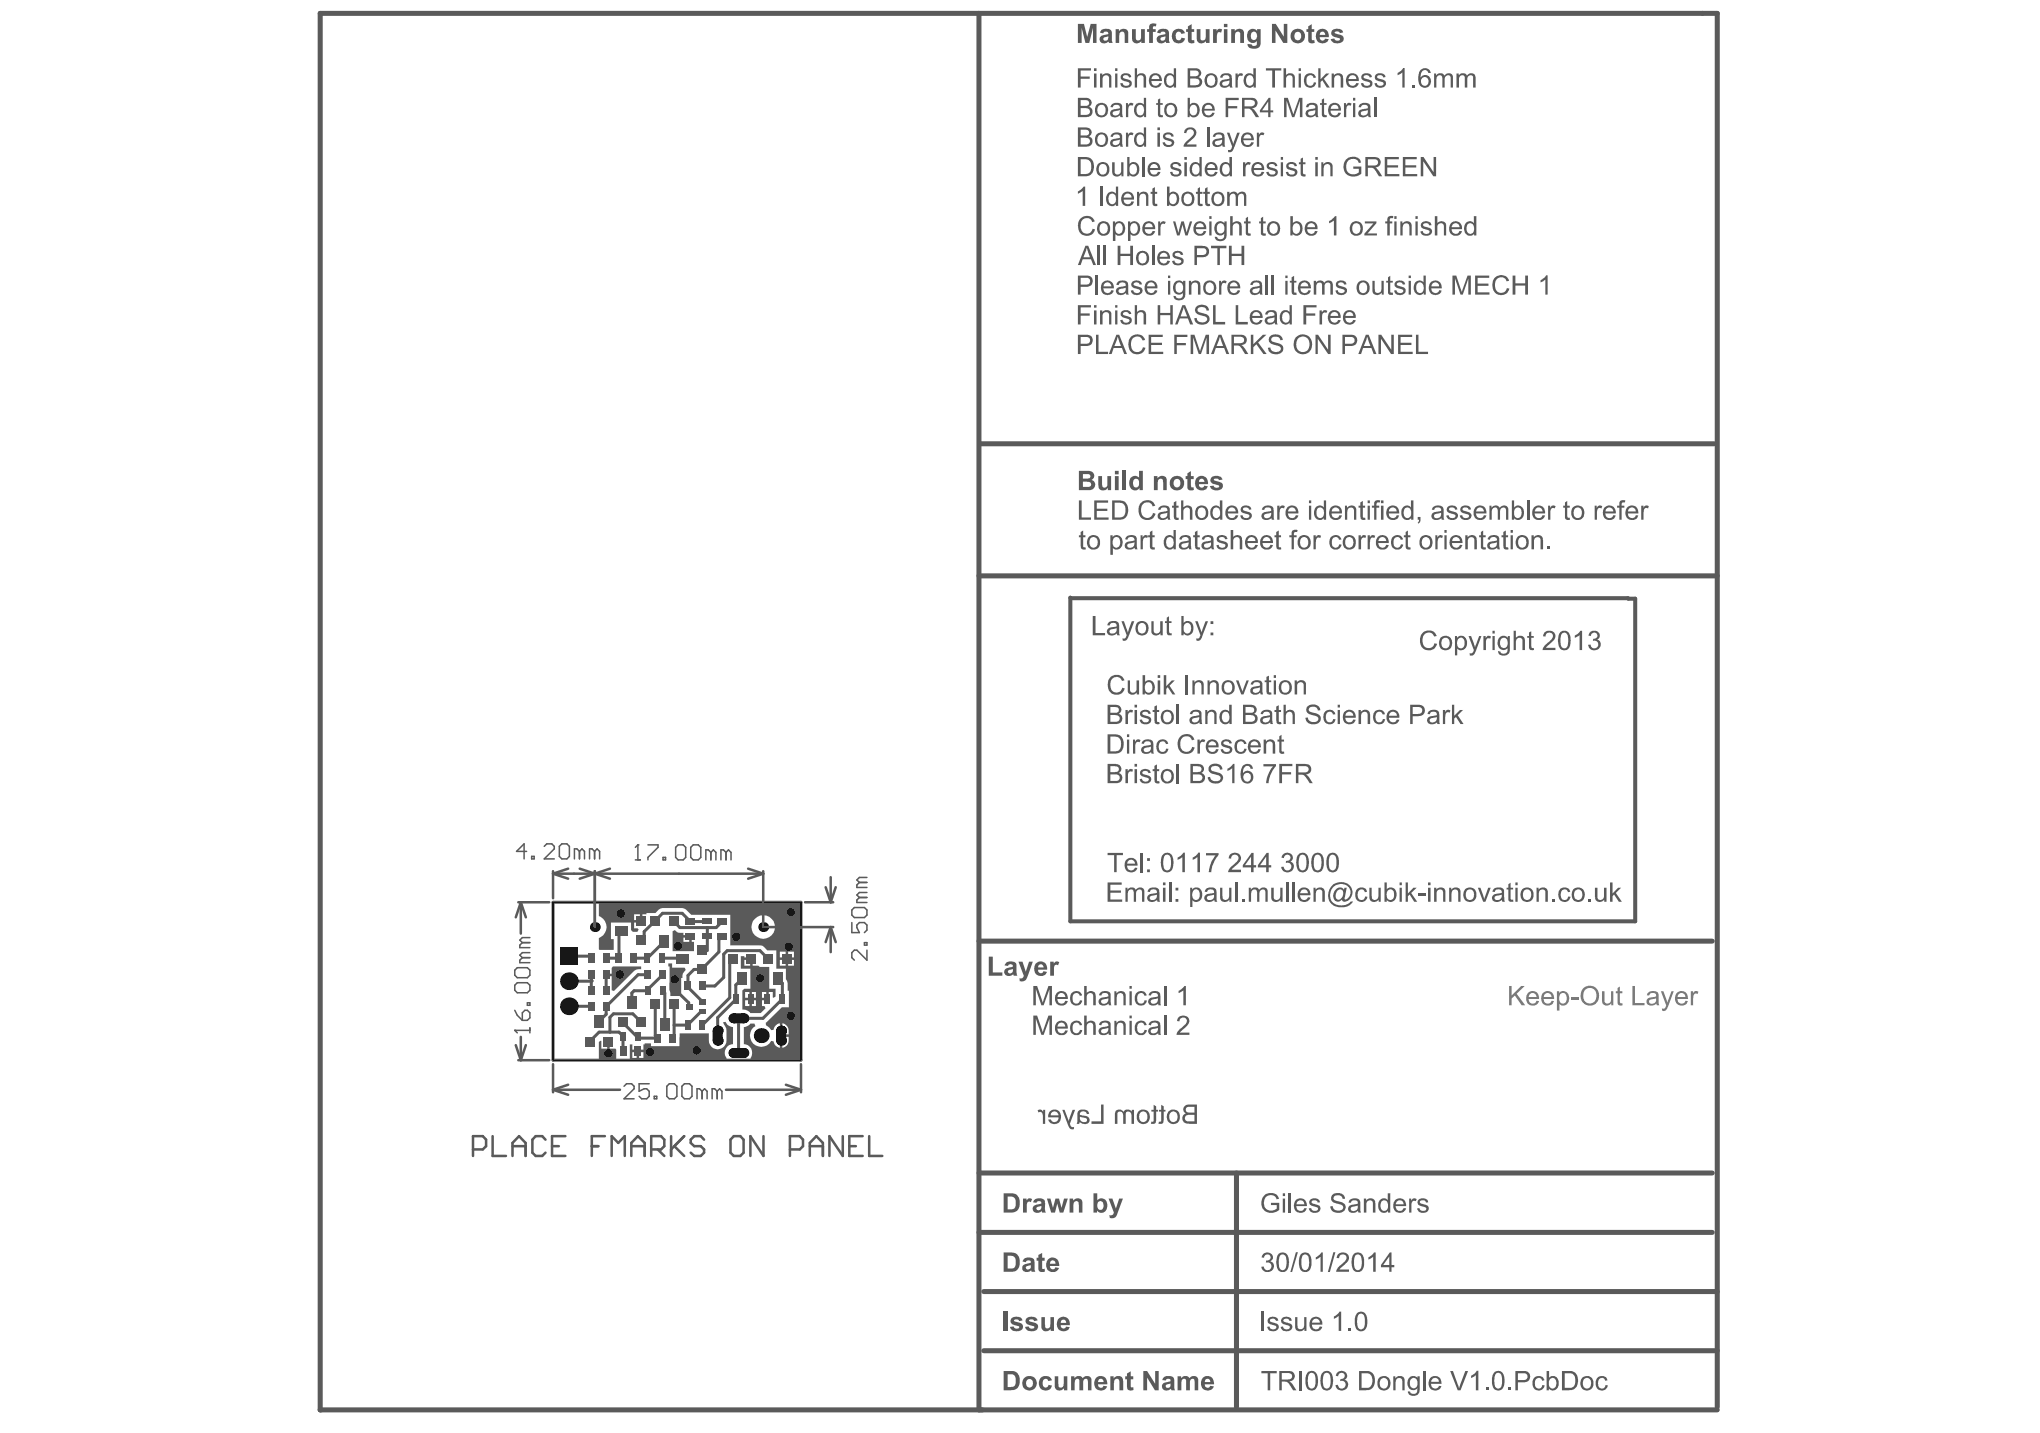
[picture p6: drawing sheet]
<svg xmlns="http://www.w3.org/2000/svg" width="288mm" height="202mm" viewBox="0 0 288 202" stroke-linecap="round" stroke-linejoin="round" font-family="sans-serif">
<g fill="#5a5a5a">
<path d="M84.5 147l.4-.2v1.1h.8v-1h.3v1h.8l.2 .2v1.3l-.2 .2h-2.3z"/>
<path d="M86.5 136.3h4v.4h-.5l-.5 .2-2.9 2.9-.3-.1v-2h-.8v-.3h.8v-.9z"/>
<path d="M94.3 135.9h.5v.6h1.8l.2 .3a1.16 1.16 0 0 0-.5 1.2h-.2v2.3l-.2 .2h-1.3v-.4l-.1-.4v-3.4h-.2z"/>
<path d="M94.9 131.3l.3-.1a1.05 1.05 0 0 0 1.2 .4v.3h1v.2h.2v.8h.3v1.3h-3zM96.4 132.3v.6h.9v-.6z"/>
<path d="M88.9 147.3h.3v.8h1.6v-.8h.2v-.1h.9v.4h4v-1.8h4.1a1.85 1.85 0 0 0 .6 2.1 1.26 1.26 0 0 0 1.9-1.1v-1.7l-.5-.9 .4-.1a1.16 1.16 0 0 0 1 .8v2.4a1.21 1.21 0 0 0-1 .7 1.21 1.21 0 0 0 .1 1.3l-.1 .3h-13.5zM90.2 148.4v.8h.6v-.8zM89.2 148.4v.8h.6v-.8z"/>
<path d="M84.5 127.3h28.5v22.3h-7l-.1-.3a1.23 1.23 0 0 0-.9-2v-2.4a1.26 1.26 0 0 0 .9-.5h.6l.1 .3a1.59 1.59 0 0 0-.3 2.6 1.59 1.59 0 0 0 2.5-.5l.4 .1a1.07 1.07 0 0 0 .8 .9v-3.4a1.07 1.07 0 0 0-.8 .9h-.4l-.2-.3-.5-.4v-.3l2.2-2.2h1v-2.3h-.2v-1.1l-.2-.6v-1.5h-1.4v-2.5h-1.2l-.7-.7h-.4h-4.2v-4.4h-5.5l-.7-.7-.5-.2h-2.8l-.5 .2-.5 .5h-1.3v.2h-.5v1h-.2v.1h-1v.9h.5l.1 .1-.2 .3h-.6l-.2-.2v-1.1h-2.9v2.4h.4v1.5h-2l-.1-1.7a1.65 1.65 0 0 0 1.1-1.5 1.65 1.65 0 0 0-1.1-1.6zM89.5 129v.8h.8v-.8zM106 130.8a1.7 1.7 0 0 0 3.4 0 1.7 1.7 0 0 0-3.4 0zM111.2 134.2v.9h.8v-.9zM110 134.2v.9h.9v-.9zM111.2 135.4v.8h.8v-.8zM110 135.4v.8h.9v-.8zM110.4 144.4v1.5h.9a1.19 1.19 0 0 0-.9-1.5zM110.4 146.3v1.5h.1a1.18 1.18 0 0 0 .8-1.5z"/>
<path d="M104.5 134.9h.5v.2h1v.1h.2v1h.8l.2 .2h1.4v3.1h.8v1.1l-.3 .1v-.8h-.6v1h-.2v.2h-.8v.8h.4l.1 .3-.7 .7h-1.4a1.27 1.27 0 0 0-1.1-.5v-2.7l.2-.2h.9v-2.9h-1.4zM105 135.4v.8h.9v-.8zM107.5 139.9v.8h.6v-.8zM106.1 139.9v.8h.6v-.8zM105.1 139.9v.8h.6v-.8zM106.1 141.1v.8h.6v-.8zM105.1 141.1v.8h.6v-.8z"/>
</g>
<path d="M83.4 141.9v.1" fill="none" stroke="#5a5a5a" stroke-width=".43"/>
<circle cx="83.4" cy="138.4" r=".21" fill="#5a5a5a"/>
<g fill="none" stroke="#5a5a5a" stroke-width=".43">
<path d="M83.2 134.9l.2 .3M83.4 138.4h.1M83.4 137.5v2.3M90.9 132.2l-.4 .4M91.3 135.2h.1M91.4 139.6v.2M92.4 130l-1.5 1.4M93.5 140v-.2l.3 .3M97.1 139.1v.2M99.2 139.1h1.7M99.8 130.8h1.3M99.8 132.1v2"/>
<path d="M103.4 135.2l-.4 .4M86.1 143.5v2.1M95.1 146.2l-.2 .2M97.2 141.5v.4l.1 .1M98.9 142.7h.2M103.8 140.9v.1"/>
</g>
<circle cx="83.4" cy="137.5" r=".21" fill="#5a5a5a"/>
<g fill="none" stroke="#5a5a5a" stroke-width=".43">
<path d="M83.4 137.5v.9M85.5 137.5v2.3M89.4 135.2h1.9M90.9 131.4v.8M91.4 139.8h-1.9l-.3 .3v1.3M96.3 128.8l1.1 1.2M97.9 136.8l-.8 .8v1.5M99.8 130.8v1.3M102.6 134.1l-.5 .5v3.3M103 135.6v5.1M103.8 138.9v2M110.4 138.7v2.2"/>
<path d="M84.5 145.6h2.8M85.5 142v1.1M86.6 143l-.5 .5M87.8 144.2l2 2h.2l.3 .2h2.5M87.9 146.2v2M92.5 141.7v4.4M93.8 140.1v4.4M95.1 141.7v4.5"/>
</g>
<circle cx="87.3" cy="135.2" r=".21" fill="#5a5a5a"/>
<g fill="none" stroke="#5a5a5a" stroke-width=".43">
<path d="M80.3 138.4h3.1M80.3 134.9h2.9M87.6 131.3l-.3 .3v3.6h-1.8M91.4 137.5h-1.4l-4.5 4.5M93.4 135.2h2.9M93.5 137.5l-2.1 2.1M93.7 132.8l-2.3 2.4M95.1 130l.8 .8h3.9M96.3 128.8h-2.8l-1.1 1.2M97.1 139.3l2 2M97.4 130h2.4M101.9 132.1l-.5 .4v1.8l-2.4 2.5h-1.1"/>
<path d="M101.9 130l-.8 .8M102.1 137.9l-1.2 1.2M102.6 134.1h4.6l1.2 1.1M104.7 138.1l-.9 .8M109.7 138.1l.7 .6M80.3 141.9h3.1M84.5 145.6l-1.3 1.3M85.5 143.1l-1 1M86.6 143h2.7l1.2 1.2M87.3 145.6l.6 .6M92.5 146.1l.3 .3M95.9 140.2l1.3 1.3"/>
<path d="M98.9 142.7l-1.9 1.9h-1.9M103 140.7l-3.9 3.9M103.8 141l-2.5 2.5v2.6M110.4 141l-2.7 2.6h-3.5v4.9"/>
</g>
<g fill="#5a5a5a">
<path d="M163.9 155.8l.3 .3v.5h.3v.2h-.3v1.2a.43 .43 0 0 1-.4 .5h-.3v-.3l.4-.1v-1.3h-.4v-.2h.4z"/>
<path d="M162.8 155.8l.3 .3v.5h.3v.2h-.3v1.1a.48 .48 0 0 1-.1 .5 .48 .48 0 0 1-.5 .1h-.1l.1-.3 .3-.1v-1.3h-.3v-.2h.3z"/>
<path d="M157.5 156.7a.78 .78 0 0 1 1.1 .1 .67 .67 0 0 1 1.1 0v-.2h.3v1.9h-.3v-1a.49 .49 0 0 0-.2-.6 .49 .49 0 0 0-.6 0v1.6h-.4v-1.1a.43 .43 0 0 0-.3-.6 .43 .43 0 0 0-.5 .5v1.2h-.4v-1.5z"/>
<path d="M155.4 155.8h.3v2.7h-1.7v-.3h1.4z"/>
<path d="M149.9 156.6h.3l.6 1.5 .6-1.5h.3l-.7 2a.38 .38 0 0 0 .2 .3 .38 .38 0 0 0 .4 .1l-.1 .3a.67 .67 0 0 1-.8-.6z"/>
<path d="M146.4 156.6a.48 .48 0 0 1 .8 .2v-.2h.3v1.9h-.3v-1.2a.42 .42 0 0 0-.2-.4 .42 .42 0 0 0-.5 0z"/>
<path d="M167.1 156.1a.71 .71 0 0 0 .2 1 .74 .74 0 0 0-.4 .9 .74 .74 0 0 0 .9 .5h1.1v-2.7h-1a.89 .89 0 0 0-.8 .3zM167.4 156.3l.3-.2h.8v.8h-.6a.45 .45 0 0 1-.5-.1 .45 .45 0 0 1 0-.5zM167.3 157.5l.4-.2h.8v.9h-.9a.46 .46 0 0 1-.3-.7z"/>
<path d="M164.9 156.8l-.2 .3a.98 .98 0 0 0 .8 1.5 .98 .98 0 0 0 1-1.4 .97 .97 0 0 0-1.6-.4zM165.2 156.9a.64 .64 0 0 1 .8 .1 .64 .64 0 0 1 .1 .8 .59 .59 0 0 1-.7 .5 .59 .59 0 0 1-.4-.8z"/>
<path d="M160.6 156.8l-.2 .6a.96 .96 0 0 0 1.1 1.2 .96 .96 0 0 0 .7-1.4 .93 .93 0 0 0-1.5-.4zM160.9 156.9a.67 .67 0 0 1 .8 .1 .67 .67 0 0 1 .2 .8 .6 .6 0 0 1-.8 .4 .6 .6 0 0 1-.4-.7z"/>
<path d="M152.1 156.7l-.1 .3v1.3l-.1 .2h.4l.1-.2a.81 .81 0 0 0 1.4-.3l-.1-.3-.2-.2-.8-.2a.27 .27 0 0 1-.3-.3 .27 .27 0 0 1 .3-.2 .48 .48 0 0 1 .7 .4l.3-.1a.98 .98 0 0 0-1.6-.4zM152.4 157.5l.4 .2a.38 .38 0 0 1 .5 .1 .38 .38 0 0 1 0 .4v.1a.62 .62 0 0 1-.7-.1 .62 .62 0 0 1-.2-.7z"/>
<path d="M148.1 156.8l-.2 .5v.3h1.5a.57 .57 0 0 1-.5 .7 .57 .57 0 0 1-.6-.4h-.4a.97 .97 0 0 0 1.3 .5 .97 .97 0 0 0 .5-1.3l-.1-.1a.93 .93 0 0 0-1.5-.2zM148.3 157a.58 .58 0 0 1 .7-.2 .58 .58 0 0 1 .4 .5h-1.1z"/>
</g>
<g fill="#000">
<circle cx="80.3" cy="138.4" r="1.24"/>
<circle cx="83.9" cy="130.8" r=".69"/>
<circle cx="87.5" cy="137.5" r=".56"/>
<circle cx="87.6" cy="128.9" r=".56"/>
<circle cx="95.2" cy="138.1" r=".55"/>
<circle cx="95.7" cy="133.4" r=".55"/>
<circle cx="103.9" cy="132.2" r=".57"/>
<circle cx="107.3" cy="138" r=".55"/>
<circle cx="107.7" cy="130.8" r=".69"/>
<circle cx="111.3" cy="133.5" r=".57"/>
<circle cx="111.6" cy="128.7" r=".55"/>
<circle cx="80.3" cy="141.9" r="1.24"/>
<circle cx="85.9" cy="148.6" r=".56"/>
<circle cx="91.7" cy="148.4" r=".56"/>
<circle cx="98.3" cy="148.2" r=".56"/>
<circle cx="101.3" cy="145.4" r=".69"/>
<circle cx="101.3" cy="146.8" r=".69"/>
<circle cx="103.5" cy="148.5" r=".69"/>
<circle cx="103.5" cy="143.6" r=".69"/>
<circle cx="104.9" cy="148.5" r=".69"/>
<circle cx="104.9" cy="143.6" r=".69"/>
<circle cx="107.4" cy="146.1" r="1.05"/>
<circle cx="110.2" cy="146.8" r=".69"/>
<circle cx="110.2" cy="145.4" r=".69"/>
<circle cx="111.6" cy="143.3" r=".56"/>
</g>
<g fill="#000">
<path d="M79 133.6h2.5v2.5h-2.5z" fill-rule="evenodd"/>
<path d="M100.6 145.4l.7-.7 .7 .7v1.4l-.7 .7-.7-.7z" fill-rule="evenodd"/>
<path d="M102.8 148.5l.7-.6h1.4l.7 .6-.7 .7h-1.4z" fill-rule="evenodd"/>
<path d="M102.8 143.6l.7-.7h1.4l.7 .7-.7 .8h-1.4z" fill-rule="evenodd"/>
<path d="M109.5 145.4l.7-.7 .7 .7v1.4l-.7 .7-.7-.7z" fill-rule="evenodd"/>
</g>
<g fill="#5a5a5a">
<path d="M82.6 146.3h1.2v1.3h-1.2z" fill-rule="evenodd"/>
<path d="M83 141.3h.9v1.3h-.9z" fill-rule="evenodd"/>
<path d="M85.2 146.3h1.3v1.3h-1.3z" fill-rule="evenodd"/>
<path d="M85.1 141.3h.9v1.3h-.9z" fill-rule="evenodd"/>
<path d="M88.5 140.5h1.3v1.8h-1.3z" fill-rule="evenodd"/>
<path d="M93.2 143.6h1.3v1.8h-1.3z" fill-rule="evenodd"/>
<path d="M96.6 144h.8v1.2h-.8z" fill-rule="evenodd"/>
<path d="M96.9 141.7h.9v.7h-.9z" fill-rule="evenodd"/>
<path d="M96.7 138.4h.8v1.3h-.8z" fill-rule="evenodd"/>
<path d="M96.8 129.6h1.3v.8h-1.3z" fill-rule="evenodd"/>
<path d="M98.7 138.4h.9v1.3h-.9z" fill-rule="evenodd"/>
<path d="M99.2 129.6h1.3v.8h-1.3z" fill-rule="evenodd"/>
<path d="M83 136.9h.9v1.2h-.9z" fill-rule="evenodd"/>
<path d="M83 139.1h.9v1.3h-.9z" fill-rule="evenodd"/>
<path d="M83 134.5h.9v1.3h-.9z" fill-rule="evenodd"/>
<path d="M85.1 136.9h.9v1.2h-.9z" fill-rule="evenodd"/>
<path d="M85.1 139.1h.9v1.3h-.9z" fill-rule="evenodd"/>
<path d="M85.1 134.5h.9v1.3h-.9z" fill-rule="evenodd"/>
<path d="M87.5 145.6h.8v1.2h-.8z" fill-rule="evenodd"/>
<path d="M87.5 147.6h.8v1.3h-.8z" fill-rule="evenodd"/>
<path d="M89 134.5h.9v1.3h-.9z" fill-rule="evenodd"/>
<path d="M91 139.1h.8v1.3h-.8z" fill-rule="evenodd"/>
<path d="M91 136.9h.9v1.2h-.9z" fill-rule="evenodd"/>
<path d="M90.9 134.5h.8v1.3h-.8z" fill-rule="evenodd"/>
<path d="M94.5 145.8h.8v1.2h-.8z" fill-rule="evenodd"/>
<path d="M93.1 131.9h1.3v1.8h-1.3z" fill-rule="evenodd"/>
<path d="M93.1 139.1h.8v1.3h-.8z" fill-rule="evenodd"/>
<path d="M93.1 136.9h.9v1.2h-.9z" fill-rule="evenodd"/>
<path d="M96.8 131.7h1.3v.8h-1.3z" fill-rule="evenodd"/>
<path d="M99.2 131.7h1.3v.8h-1.3z" fill-rule="evenodd"/>
<path d="M102.7 134.6h1.3v1.3h-1.3z" fill-rule="evenodd"/>
<path d="M105.5 140.3h.8v1.3h-.8z" fill-rule="evenodd"/>
<path d="M105.4 134.6h1.3v1.3h-1.3z" fill-rule="evenodd"/>
<path d="M107.9 140.3h.8v1.3h-.8z" fill-rule="evenodd"/>
<path d="M107.7 134.6h1.3v1.3h-1.3z" fill-rule="evenodd"/>
<path d="M110.4 134.6h1.3v1.3h-1.3z" fill-rule="evenodd"/>
<path d="M87.2 143.6h1.3v1.2h-1.3z" fill-rule="evenodd"/>
<path d="M89.9 143.6h1.2v1.2h-1.2z" fill-rule="evenodd"/>
<path d="M91.8 141h1.3v1.3h-1.3z" fill-rule="evenodd"/>
<path d="M89.8 132h1.3v1.3h-1.3z" fill-rule="evenodd"/>
<path d="M91.8 129.3h1.2v1.3h-1.2z" fill-rule="evenodd"/>
<path d="M89.8 129.3h1.3v1.3h-1.3z" fill-rule="evenodd"/>
<path d="M98.7 144h.8v1.2h-.8z" fill-rule="evenodd"/>
<path d="M94.5 141h1.3v1.3h-1.3z" fill-rule="evenodd"/>
<path d="M98.7 141h.9v.7h-.9z" fill-rule="evenodd"/>
<path d="M98.5 136h1.2v1.3h-1.2z" fill-rule="evenodd"/>
<path d="M101.3 129.6h1.2v.8h-1.2z" fill-rule="evenodd"/>
<path d="M83.9 143.2h1.2v1.8h-1.2z" fill-rule="evenodd"/>
<path d="M92.4 145.8h.8v1.2h-.8z" fill-rule="evenodd"/>
<path d="M89.6 145.6h.8v1.2h-.8z" fill-rule="evenodd"/>
<path d="M89.6 147.6h.8v1.3h-.8z" fill-rule="evenodd"/>
<path d="M86.7 130.7h1.8v1.2h-1.8z" fill-rule="evenodd"/>
<path d="M93 134.5h.8v1.3h-.8z" fill-rule="evenodd"/>
<path d="M86.9 134.5h.9v1.3h-.9z" fill-rule="evenodd"/>
<path d="M98.7 142.4h.9v.7h-.9z" fill-rule="evenodd"/>
<path d="M103.4 140.3h.8v1.3h-.8z" fill-rule="evenodd"/>
<path d="M104.1 137.2h1.3v1.7h-1.3z" fill-rule="evenodd"/>
<path d="M95.4 134.7h1.8v1.3h-1.8z" fill-rule="evenodd"/>
<path d="M98.5 133.4h1.2v1.2h-1.2z" fill-rule="evenodd"/>
<path d="M101.3 131.7h1.2v.8h-1.2z" fill-rule="evenodd"/>
<path d="M110 140.3h.8v1.3h-.8z" fill-rule="evenodd"/>
<path d="M109.1 137.2h1.3v1.7h-1.3z" fill-rule="evenodd"/>
<path d="M94.4 129.3h1.3v1.3h-1.3z" fill-rule="evenodd"/>
</g>
<path d="M78 127.3h35v22.3h-35z" fill="none" stroke="#000" stroke-width=".14"/>
<g fill="#787878">
<path d="M212.9 139.1h.4v1.3l1.4-1.3h.5l-1.2 1.1 1.2 1.6h-.5l-.9-1.4-.5 .5v.9h-.4z"/>
<path d="M221.7 140.7h1.1v.3h-1.1z"/>
<path d="M226.1 139.8h.3v1.2a.49 .49 0 0 0 .5 .6 .49 .49 0 0 0 .4-.7v-1.1h.4v2h-.3l-.1-.2a.71 .71 0 0 1-.8 .2 .71 .71 0 0 1-.4-.7z"/>
<path d="M228.3 139.4l.3-.2v.6h.3v.3h-.3v1.3l.1 .1h.2l.1 .3a.48 .48 0 0 1-.6 0 .48 .48 0 0 1-.1-.6v-1.1h-.3v-.3h.3z"/>
<path d="M230.4 139.1h.3v2.4h1.4v.3h-1.7z"/>
<path d="M234.4 139.8h.3l.6 1.7 .6-1.7h.3l-.9 2.4a.49 .49 0 0 1-.8 .4v-.3a.45 .45 0 0 0 .6-.4z"/>
<path d="M238.6 139.8h.3v.3a.45 .45 0 0 1 .8-.2l-.1 .3a.4 .4 0 0 0-.5 0 .4 .4 0 0 0-.1 .5l-.1 1.1h-.3z"/>
<path d="M215.6 140.1a.93 .93 0 0 1 1.1-.2 .93 .93 0 0 1 .5 1h-1.5a.59 .59 0 0 0 .4 .6 .59 .59 0 0 0 .7-.3h.4a.97 .97 0 0 1-1.4 .5 .97 .97 0 0 1-.3-1.4zM215.8 140.3l-.1 .3h1.1a.55 .55 0 0 0-.3-.5 .55 .55 0 0 0-.7 .2z"/>
<path d="M217.7 140.1l.1-.1a.94 .94 0 0 1 1.1-.1 .94 .94 0 0 1 .4 1h-1.5a.59 .59 0 0 0 .5 .6 .59 .59 0 0 0 .7-.3h.3a.94 .94 0 0 1-1.2 .6 .94 .94 0 0 1-.6-1.2zM217.9 140.3v.3h1.1a.56 .56 0 0 0-.4-.5 .56 .56 0 0 0-.7 .2z"/>
<path d="M219.7 139.8h.3v.3a.85 .85 0 0 1 1.1-.1 .85 .85 0 0 1 .3 1 .79 .79 0 0 1-.5 .8 .79 .79 0 0 1-.8-.2v1h-.4zM220.2 140.3l-.1 .1a.81 .81 0 0 0 .5 1.2 .8 .8 0 0 0 .5-.8 .8 .8 0 0 0-.5-.7z"/>
<path d="M223.3 139.5a1.33 1.33 0 0 1 1.7-.3 1.33 1.33 0 0 1 .6 1.6 1.31 1.31 0 0 1-1.7 1 1.31 1.31 0 0 1-.8-1.8zM223.6 139.7l-.1 .1a1.14 1.14 0 0 0 .9 1.8l.1-.1a1.15 1.15 0 0 0 .8-.9 1.15 1.15 0 0 0-.5-1.1 1 1 0 0 0-1.2 .2z"/>
<path d="M232.5 140.1l.2-.1a.99 .99 0 0 1 1.3 .1v1.5l.2 .2h-.4l-.1-.2-.4 .2a.63 .63 0 0 1-1-.4 .63 .63 0 0 1 .9-.7l.1-.1a.3 .3 0 0 0 .4-.2 .3 .3 0 0 0-.4-.3h-.4l-.2 .3h-.3zM232.8 141.1a.4 .4 0 0 0 .1 .5 .4 .4 0 0 0 .5-.1l.3-.3v-.4z"/>
<path d="M236.6 140.1l.1-.1a.9 .9 0 0 1 1.1-.1 .9 .9 0 0 1 .4 1h-1.5a.57 .57 0 0 0 .5 .6 .57 .57 0 0 0 .6-.3h.4a.96 .96 0 0 1-1.3 .6 .96 .96 0 0 1-.5-1.4zM236.9 140.2l-.2 .4h1.2a.59 .59 0 0 0-.4-.5 .59 .59 0 0 0-.6 .1z"/>
</g>
<path d="M78 127.3h35v22.3h-35z" fill="none" stroke="#000" stroke-width=".14"/>
<path d="M78 127.3h35v22.3h-35z" fill="none" stroke="#5a5a5a" stroke-width=".43"/>
<g fill="#5a5a5a">
<path d="M145.8 139.1h.5l.8 2.3 .8-2.3h.5v2.7h-.3v-2.3l-.8 2.3h-.3l-.8-2.3v2.3h-.4z"/>
<path d="M151.2 140.1l.1-.1a.81 .81 0 0 1 1.4 .4h-.3a.54 .54 0 0 0-.8-.3 .54 .54 0 0 0-.2 .8 .53 .53 0 0 0 .3 .6 .53 .53 0 0 0 .7-.4h.3a.88 .88 0 0 1-1.1 .7 .88 .88 0 0 1-.6-1.1z"/>
<path d="M153 139.1h.3v.9a.73 .73 0 0 1 .9-.2 .73 .73 0 0 1 .4 .8v1.2h-.3v-1.2a.46 .46 0 0 0-.5-.5 .46 .46 0 0 0-.5 .5v1.2h-.3z"/>
<path d="M157.3 139.8h.2l.1 .3a.69 .69 0 0 1 .8-.3 .69 .69 0 0 1 .5 .8v1.2h-.4v-1.2a.5 .5 0 0 0-.6-.5 .5 .5 0 0 0-.3 .6v1.1h-.3z"/>
<path d="M160.3 140.1a.84 .84 0 0 1 1.5 .3l-.3 .1a.54 .54 0 0 0-.7-.4 .54 .54 0 0 0-.4 .7 .57 .57 0 0 0 .3 .7 .57 .57 0 0 0 .7-.1l.1-.3h.3a.88 .88 0 0 1-1.1 .7 .88 .88 0 0 1-.6-1.1z"/>
<path d="M149.1 140.1a.93 .93 0 0 1 1.1-.2 .93 .93 0 0 1 .5 1h-1.5a.59 .59 0 0 0 .4 .6 .59 .59 0 0 0 .7-.3h.4a.97 .97 0 0 1-1.4 .5 .97 .97 0 0 1-.3-1.4zM149.3 140.3l-.1 .3h1.1a.55 .55 0 0 0-.3-.5 .55 .55 0 0 0-.7 .2z"/>
<path d="M155.2 140a.91 .91 0 0 1 1.5 .3v1l.1 .5h-.3l-.1-.2a.87 .87 0 0 1-1.4-.2v-.1a.82 .82 0 0 1 1-.7 .25 .25 0 0 0 .3 .1 .25 .25 0 0 0 .1-.3 .53 .53 0 0 0-.5-.3 .53 .53 0 0 0-.5 .3h-.3zM155.4 141.1a.38 .38 0 0 0 .1 .5 .38 .38 0 0 0 .5-.1l.4-.3v-.4z"/>
<path d="M159.4 139.1h.3v.4h-.3zM159.4 139.8h.3v2h-.3z"/>
<path d="M162.2 140a.91 .91 0 0 1 1.5 .3l.1 1.5h-.3l-.1-.2a.87 .87 0 0 1-1.4-.2v-.1a.82 .82 0 0 1 1-.7 .25 .25 0 0 0 .3 .1 .25 .25 0 0 0 .1-.3 .53 .53 0 0 0-.5-.3 .53 .53 0 0 0-.5 .3h-.3zM162.4 141.1a.41 .41 0 0 0 .2 .5 .41 .41 0 0 0 .5-.1l.3-.3v-.4l-.8 .2z"/>
</g>
<path d="M164.4 139.1v2.7" fill="none" stroke="#5a5a5a" stroke-width=".32"/>
<path d="M166.3 139.8l.5-.4 .3-.3h.2v2.7h-.3v-2.1l-.6 .4z" fill="#5a5a5a"/>
<path d="M78 127.3h35v22.3h-35z" fill="none" stroke="#000" stroke-width=".14"/>
<circle cx="45.2" cy="198.9" r=".36" fill="#5a5a5a"/>
<path d="M151 84.3l.1 .1 79.6 .1v45.5h-79.7z" fill="none" stroke="#5a5a5a" stroke-width=".57"/>
<g fill="none" stroke="#5a5a5a" stroke-width=".36">
<path d="M73.1 127.3h4.4M73.5 127.3v4.4M73.5 127.3l.7 2.1M73.5 127.3l-.7 2.1M78 122.9v3.8M78 123.2l2.2 .8M78 123.2h29.7M80.2 122.5l-2.2 .7M81.8 122.5l4.3 1.5M83.9 122.9v7.9M86.1 122.5l-4.3 1.5M105.6 122.5l2.1 .7"/>
<path d="M107.7 122.9v7.9h9.9M107.7 123.2l-2.1 .8M113.6 127.3h4M116.5 125.2l.7 2.1M117.2 130.8l.7 2.1M117.2 130.8l-.7 2.1M117.2 123.7v3.6M117.2 130.8v3.5M117.9 125.2l-.7 2.1M72.8 147.4l.7 2.2M73.1 149.6h4.4M73.5 146.3v3.3"/>
<path d="M74.2 147.4l-.7 2.2M78 150.1v4M78 153.7l2.2 .7M78 153.7h9.5M80.2 153l-2.2 .7M102.4 153.7h10.6M110.9 153l2.1 .7M113 150.1v4M113 153.7l-2.1 .7"/>
</g>
<path d="M138.1 1.9v197M138.4 62.6h103.5M138.1 81.2h104.2M138.1 132.8h103.5M138.1 173.8h103.5M138.1 165.5h103.5M174.5 165.5v33M138.8 190.5h103.5M138.8 182.2h103.5M242.3 198.5v-196.6h-197.1v197h197.1" fill="none" stroke="#5a5a5a" stroke-width=".71"/>
<g fill="#5a5a5a">
<path d="M146.5 177l.6-.3v.7h.3v.4h-.3v.9a.24 .24 0 0 0 0 .3 .24 .24 0 0 0 .3 0v.4h-.1a.57 .57 0 0 1-.6-.1 .57 .57 0 0 1-.2-.6v-.9h-.2v-.4h.2z"/>
<path d="M141.6 176.7h1a1.3 1.3 0 0 1 1.3 1.7 1.05 1.05 0 0 1-1.2 1h-1.1zM142.2 177.1v1.8h.4a.68 .68 0 0 0 .6-.2 .68 .68 0 0 0 .1-.7 .7 .7 0 0 0-.9-.9z"/>
<path d="M144.4 177.7a1.03 1.03 0 0 1 1.6 .1v1.3l.1 .3h-.5l-.1-.2a.67 .67 0 0 1-.9 .2 .67 .67 0 0 1-.3-.9l.3-.2 .6-.1a.22 .22 0 0 0 .2-.3 .22 .22 0 0 0-.3-.1h-.2l-.2 .3-.4-.2zM144.8 178.7a.36 .36 0 0 0 .4 .4 .36 .36 0 0 0 .3-.6v-.1z"/>
<path d="M147.9 177.7v-.1a.96 .96 0 0 1 1.1-.1 .96 .96 0 0 1 .5 1.1h-1.3a.38 .38 0 0 0 .2 .4 .38 .38 0 0 0 .5-.2l.5 .1a.96 .96 0 0 1-1.2 .5 .96 .96 0 0 1-.5-1.2zM148.2 177.9v.4h.7a.4 .4 0 0 0-.2-.5 .4 .4 0 0 0-.5 .1z"/>
</g>
<g fill="none" stroke="#5a5a5a" stroke-width=".21">
<path d="M72.6 136.9l.4-.4h1.4l.4 .4v.7l-.4 .3h-1.4l-.4-.3zM72.6 139l.4-.4h1.4l.4 .4v.7l-.4 .3h-1.4l-.4-.3zM73.7 133h1.1M73.7 135.1l-.3 .3v.4h1.4M73.7 133l-.3 .3v.4h1.4M73.7 135.1h1.1M74.8 134.4h-1.1l-.3 .3 .3 .4M74.8 132.3h-1.1l-.3 .3 .3 .4M120.2 128.4l.4-.4h1.4l.3 .4v.7l-.3 .3h-1.4l-.4-.3zM120.2 130.1v1.5h1.1l-.4-.8v-.3l.4-.4h.7l.3 .4v.7l-.3 .4M121.3 124.5l-.4 .3v.4h1.4M121.3 126.6l-.4 .4v.3h1.4"/>
<path d="M121.3 126.6h1M121.3 124.5h1M122 133h.3v.3h-.3zM122.3 134v1.4l-1.4-1.4h-.3l-.4 .4v.7l.4 .3M122.3 125.9h-1l-.4 .3 .4 .4M122.3 123.8h-1l-.4 .3 .4 .4M72.6 145.3h.1M72.6 145.3h2.2M72.6 145.3l.4 .4M72.6 142.5l.4 .7 .7 .7M73.7 142.9l.4-.4h.3l.4 .4v.7l-.4 .3h-.7zM74.4 141.5h.4v.3h-.4z"/>
<path d="M74.8 145v.7"/>
</g>
<g fill="#5a5a5a">
<path d="M144.4 169.1h.5v.3a.51 .51 0 0 1 .7-.3l-.1 .5a.36 .36 0 0 0-.5 0 .36 .36 0 0 0-.1 .4v1.1h-.5z"/>
<path d="M147.7 169.1h.5l.4 1.3 .3-1.3h.5l.4 1.3 .3-1.3h.6l-.7 2h-.5l-.3-1.3-.3 1.3h-.6z"/>
<path d="M150.9 169.1h.5l.1 .2a.7 .7 0 0 1 .8-.3 .7 .7 0 0 1 .4 .8v1.3h-.5v-1.1a.42 .42 0 0 0-.1-.5 .42 .42 0 0 0-.5 0l-.1 .4v1.2h-.6z"/>
<path d="M156.4 169.1h.6l.5 1.4 .4-1.4h.6l-.9 2.2a.77 .77 0 0 1-1 .5l-.1-.4a.47 .47 0 0 0 .7-.3z"/>
<path d="M139.5 134.9h.6v2.3h1.3v.4h-1.9z"/>
<path d="M143.7 135.7h.6l.4 1.4 .5-1.4h.5l-.8 2.3a.79 .79 0 0 1-1 .4v-.4a.43 .43 0 0 0 .6-.4z"/>
<path d="M148.2 135.7h.5v.2a.51 .51 0 0 1 .8-.2l-.2 .5a.36 .36 0 0 0-.5 0 .36 .36 0 0 0-.1 .4v1h-.5z"/>
<path d="M178.2 176.9a.78 .78 0 0 1 1-.1 .78 .78 0 0 1 .3 .9l-.2 .2a.83 .83 0 0 1 .3 1.2 .83 .83 0 0 1-1.3 .2l-.3-.5v-.1h.3a.55 .55 0 0 0 .7 .5 .55 .55 0 0 0 .4-.7 .55 .55 0 0 0-.8-.4l.1-.3a.45 .45 0 0 0 .6-.3 .45 .45 0 0 0-.4-.6 .45 .45 0 0 0-.5 .4l-.4 .1z"/>
<path d="M182.9 176.6h.2l-.8 2.8h-.2z"/>
<path d="M185.7 177.3l.5-.3 .3-.3h.2v2.7h-.4v-2.1l-.6 .4z"/>
<path d="M188.2 176.6h.2l-.7 2.8h-.3z"/>
<path d="M188.8 177l.2-.2a.85 .85 0 0 1 1.3 .3 .85 .85 0 0 1-.4 1.2l-.9 .8h1.4v.3h-1.9l.3-.6 .6-.5a1.01 1.01 0 0 0 .5-1.2 .54 .54 0 0 0-.6-.1 .54 .54 0 0 0-.3 .5h-.4z"/>
<path d="M193.1 177.3l.5-.3 .3-.3h.2v2.7h-.3v-2.1l-.6 .4z"/>
<path d="M178.4 168.7a1.33 1.33 0 0 1 2 .2l.1 .2-.4 .1a.9 .9 0 0 0-1-.6 .9 .9 0 0 0-.7 .9v.2a1.07 1.07 0 0 0 .6 1 1.07 1.07 0 0 0 1.2-.2v-.5h-.9v-.3h1.2v1l-.7 .3a1.41 1.41 0 0 1-1.6-.6 1.41 1.41 0 0 1 .2-1.7z"/>
<path d="M141.6 168.3h1a1.27 1.27 0 0 1 1.3 1.8 1.09 1.09 0 0 1-1.2 1h-1.1zM142.2 168.8v1.8h.4a.73 .73 0 0 0 .7-1 .71 .71 0 0 0-.9-.8z"/>
<path d="M145.9 169.3l.3-.2 .4-.1a.67 .67 0 0 1 .9 .8l-.1 .8 .2 .5h-.5l-.1-.3-.1 .1a.66 .66 0 0 1-.9 .1 .66 .66 0 0 1-.1-.9l.7-.3a.19 .19 0 0 0 .3 0 .19 .19 0 0 0 0-.2 .37 .37 0 0 0-.3-.2 .37 .37 0 0 0-.4 .3l-.4-.1zM146.3 170.3a.34 .34 0 0 0 .3 .5 .34 .34 0 0 0 .4-.5v-.2z"/>
<path d="M154.3 168.3h.5v1l.1-.1a.87 .87 0 0 1 1.1 0 .87 .87 0 0 1 .2 1.1 .79 .79 0 0 1-.5 .8 .79 .79 0 0 1-.9-.3v.3h-.5zM154.9 169.6a.72 .72 0 0 0 .4 1.1 .65 .65 0 0 0 .3-1.1l-.3-.2z"/>
<path d="M142 135.8l.6-.2a.66 .66 0 0 1 .8 .8v.8l.2 .4h-.6v-.2l-.4 .2a.61 .61 0 0 1-.9-.3 .61 .61 0 0 1 .6-.8l.3-.1a.19 .19 0 0 0 .3 0 .19 .19 0 0 0 0-.2 .37 .37 0 0 0-.4-.2 .37 .37 0 0 0-.3 .3l-.4-.1zM142.2 137a.37 .37 0 0 0 .5 .3 .37 .37 0 0 0 .2-.5v-.1l-.4 .1z"/>
<path d="M146.1 135.9h.1a.92 .92 0 0 1 1.1-.2 .92 .92 0 0 1 .5 1.1h-1.3a.39 .39 0 0 0 .3 .5 .39 .39 0 0 0 .4-.3l.5 .1a.95 .95 0 0 1-1.1 .5 .95 .95 0 0 1-.7-1zM146.5 136.2v.3h.8a.4 .4 0 0 0-.3-.5 .4 .4 0 0 0-.5 .2z"/>
<path d="M180.4 176.9a.88 .88 0 0 1 1-.1 .88 .88 0 0 1 .5 .8v.6a.97 .97 0 0 1-1.2 1.2 1.48 1.48 0 0 1-.6-1.6l.1-.6zM180.7 177.1l-.3 .6 .1 .9a.52 .52 0 0 0 .5 .6 .52 .52 0 0 0 .5-.7v-.5a.85 .85 0 0 0-.4-1z"/>
<path d="M183.5 177a.88 .88 0 0 1 1-.2 .88 .88 0 0 1 .6 .8v.5a1.03 1.03 0 0 1-1.1 1.3 .97 .97 0 0 1-.7-1.1v-.8zM183.8 177.1l-.2 .5 .1 1a.5 .5 0 0 0 .4 .6 .5 .5 0 0 0 .6-.5v-.8a.78 .78 0 0 0-.5-.9h-.2z"/>
<path d="M191 176.9a.89 .89 0 0 1 1-.1 .89 .89 0 0 1 .5 .9v.5a.97 .97 0 0 1-1.2 1.2 1.48 1.48 0 0 1-.6-1.6l.1-.6zM191.2 177.1l-.1 .6v.9a.53 .53 0 0 0 .6 .6 .53 .53 0 0 0 .4-.7l.1-.5a1.04 1.04 0 0 0-.5-1h-.2z"/>
<path d="M196.1 176.7h.3v1.7h.4v.4h-.4v.6h-.4v-.6h-1.1v-.4zM196 177.2l-.8 1.2h.8z"/>
<path d="M181 168.3h.3v.4h-.3zM181 169.1h.3v2h-.3z"/>
</g>
<path d="M182 168.3v2.8" fill="none" stroke="#5a5a5a" stroke-width=".36"/>
<g fill="#5a5a5a">
<path d="M184.9 169.2l.6-.2a.67 .67 0 0 1 .8 .6h-.4a.45 .45 0 0 0-.4-.3 .45 .45 0 0 0-.4 .3l.1 .2 .4 .1a.59 .59 0 0 1 .7 .7 .89 .89 0 0 1-.9 .5 .89 .89 0 0 1-.7-.6l.3-.1a.5 .5 0 0 0 .5 .4 .5 .5 0 0 0 .5-.3l-.1-.2-.5-.1a.58 .58 0 0 1-.6-.3 .58 .58 0 0 1 .1-.7z"/>
<path d="M187.9 168.6a1.16 1.16 0 0 1 1.9 .3v.2h-.3a.73 .73 0 0 0-1.3-.2 .44 .44 0 0 0 .5 .5l.3 .1a.8 .8 0 0 1 .9 .8 .8 .8 0 0 1-.9 .8 .99 .99 0 0 1-1.3-.9h.3a.81 .81 0 0 0 .7 .6 .81 .81 0 0 0 .8-.5 .92 .92 0 0 0-.9-.5 .76 .76 0 0 1-.7-1.2z"/>
<path d="M192.5 169.1h.3v.2a.71 .71 0 0 1 .9-.2 .71 .71 0 0 1 .4 .7v1.3h-.4v-1.3a.48 .48 0 0 0-.5-.5 .48 .48 0 0 0-.4 .7v1.1h-.3z"/>
<path d="M198.8 169.1h.3v.3a.49 .49 0 0 1 .8-.3l-.1 .3a.44 .44 0 0 0-.5 .1 .44 .44 0 0 0-.1 .5v1.1h-.4z"/>
<path d="M200.1 169.3l.2-.2 .5-.1a.67 .67 0 0 1 .7 .6h-.3a.48 .48 0 0 0-.4-.3 .48 .48 0 0 0-.5 .3l.2 .2 .5 .1a.59 .59 0 0 1 .6 .7 .59 .59 0 0 1-.7 .5 .74 .74 0 0 1-.9-.6l.3-.1a.5 .5 0 0 0 .5 .4 .5 .5 0 0 0 .5-.3l-.1-.2-.9-.2a.5 .5 0 0 1-.2-.8z"/>
<path d="M182.8 169.4l.4-.3a.91 .91 0 0 1 1.2 1h-1.5a.59 .59 0 0 0 .5 .7 .59 .59 0 0 0 .7-.4l.3 .1a.94 .94 0 0 1-1.2 .5 .94 .94 0 0 1-.6-1.2zM183.1 169.5l-.2 .4h1.2a.56 .56 0 0 0-.4-.6 .56 .56 0 0 0-.6 .2z"/>
<path d="M190.4 169.3l.1-.1a.87 .87 0 0 1 1.5 .4v1.2l.1 .3h-.4l-.1-.3a.85 .85 0 0 1-1.4-.2 .82 .82 0 0 1 1-.7 .29 .29 0 0 0 .4-.3 .29 .29 0 0 0-.4-.3l-.5 .1-.1 .3-.3-.1zM190.6 170.4a.48 .48 0 0 0 .5 .5 .48 .48 0 0 0 .5-.4v-.4l-.9 .1z"/>
<path d="M194.6 169.4a.73 .73 0 0 1 1.2-.1v-1h.4v2.8h-.3v-.3a.81 .81 0 0 1-1 .2 .81 .81 0 0 1-.4-.9zM194.9 169.5v.2a.73 .73 0 0 0 .6 1.1 .86 .86 0 0 0 0-1.4l-.3-.1z"/>
<path d="M196.9 169.3l.2-.2a.92 .92 0 0 1 1 .1 .92 .92 0 0 1 .3 .9h-1.5a.59 .59 0 0 0 .5 .7 .59 .59 0 0 0 .7-.4l.3 .1a.94 .94 0 0 1-1.2 .5 .94 .94 0 0 1-.6-1.2zM197.1 169.5l-.1 .4h1.1a.56 .56 0 0 0-.4-.6 .56 .56 0 0 0-.6 .2z"/>
</g>
<g fill="none" stroke="#5a5a5a" stroke-width=".21">
<path d="M90 119.2h.1M90 119.2v2.1M90 119.2l-.3 .3M91.4 119.2h1.5v.3l-1.5 1.4v.4M95.3 119.5l.4-.3h.7l.4 .3v1.4l-.4 .4h-.7l-.4-.4zM97.5 119.5l.3-.3h.7l.4 .3v1.4l-.4 .4h-.7l-.3-.4zM89.7 121.3h.7M93.6 120.9h.3v.4h-.3zM100.3 120.2l-.3-.3h-.4v1.4M100.3 120.2v1.1M100.3 120.2l.4-.3 .3 .3v1.1M102.4 120.2l-.3-.3h-.4v1.4"/>
<path d="M102.4 120.2v1.1M102.4 120.2l.4-.3 .4 .3v1.1M88.1 153.2l.3-.3h.7l.4 .3v.4l-1.4 1.4h1.4M91.6 152.9h-1.4v1l.7-.3h.4l.3 .3v.7l-.3 .4h-.8l-.3-.4M92.3 154.6h.4v.4h-.4zM94.1 153.2l.4-.3h.7l.3 .3v1.4l-.3 .4h-.7l-.4-.4zM96.2 153.2l.4-.3h.7l.3 .3v1.4l-.3 .4h-.7l-.4-.4zM99.1 153.9l-.4-.3h-.3v1.4M99.1 153.9v1.1M99.1 153.9l.3-.3 .4 .3v1.1M101.2 153.9l-.4-.3h-.3v1.4M101.2 153.9v1.1"/>
<path d="M101.2 153.9l.4-.3 .3 .3v1.1"/>
</g>
<g fill="#5a5a5a">
<path d="M141.6 185h.6v2.7h-.6z"/>
<path d="M142.7 186a1.05 1.05 0 0 1 1.6 .2v.1l-.5 .1a.4 .4 0 0 0-.3-.3 .4 .4 0 0 0-.4 .2l.5 .2a.64 .64 0 0 1 .8 .7 .64 .64 0 0 1-.9 .6 .84 .84 0 0 1-1-.6l.5-.1a.42 .42 0 0 0 .4 .3 .42 .42 0 0 0 .4-.2v-.1l-.3-.1a.78 .78 0 0 1-.9-.6z"/>
<path d="M144.8 186l.3-.2 .5-.1a.75 .75 0 0 1 .8 .6l-.5 .1a.39 .39 0 0 0-.3-.3 .39 .39 0 0 0-.4 .2l.6 .2a.63 .63 0 0 1 .7 .7 .63 .63 0 0 1-.8 .6h-.1a.84 .84 0 0 1-1-.6l.6-.1a.42 .42 0 0 0 .3 .3 .42 .42 0 0 0 .5-.2l-.1-.1-.3-.1a.86 .86 0 0 1-.9-.6z"/>
<path d="M147 185.8h.4l.1 1.2a.37 .37 0 0 0 .4 .4 .37 .37 0 0 0 .3-.5v-1.1h.5v1.9h-.4l-.1-.2a.7 .7 0 0 1-.8 .3 .7 .7 0 0 1-.4-.8z"/>
<path d="M149.4 186l.1-.1a.95 .95 0 0 1 1.1 0 .95 .95 0 0 1 .4 1h-1.3a.41 .41 0 0 0 .2 .5 .41 .41 0 0 0 .5-.3l.6 .1a.98 .98 0 0 1-1.4 .5 .98 .98 0 0 1-.4-1.4zM149.8 186.3l-.1 .3h.8a.41 .41 0 0 0-.3-.4 .41 .41 0 0 0-.4 .1z"/>
</g>
<path d="M178.2 185v2.7" fill="none" stroke="#5a5a5a" stroke-width=".36"/>
<g fill="#5a5a5a">
<path d="M178.9 186l.4-.2h.6a.55 .55 0 0 1 .5 .5h-.3a.45 .45 0 0 0-.5-.3 .45 .45 0 0 0-.4 .3l.1 .2 .5 .1a.62 .62 0 0 1 .6 .8 .88 .88 0 0 1-.9 .4 .88 .88 0 0 1-.7-.6l.3-.1a.51 .51 0 0 0 .5 .4 .51 .51 0 0 0 .5-.3l-.1-.2-.5-.1a.53 .53 0 0 1-.6-.8z"/>
<path d="M180.9 185.9l.3-.1h.5a.61 .61 0 0 1 .6 .5h-.3a.48 .48 0 0 0-.5-.3 .48 .48 0 0 0-.4 .3l.1 .2 .5 .1a.66 .66 0 0 1 .7 .7 .87 .87 0 0 1-.9 .5 .87 .87 0 0 1-.8-.6l.4-.1a.49 .49 0 0 0 .4 .4 .49 .49 0 0 0 .5-.4l-.1-.1-.5-.1a.58 .58 0 0 1-.5-.3 .58 .58 0 0 1 0-.6z"/>
<path d="M182.8 185.8h.3v1.1a.5 .5 0 0 0 .5 .6 .5 .5 0 0 0 .4-.7v-1h.4v1.9h-.3v-.2a.71 .71 0 0 1-.9 .3 .71 .71 0 0 1-.4-.8z"/>
<path d="M188.2 185.7l.6-.3 .2-.4h.3v2.7h-.4v-2.1l-.7 .4z"/>
<path d="M190.3 187.4h.4v.3h-.4z"/>
<path d="M146.8 194.4h.1a.98 .98 0 0 1 1.5 .3l-.5 .1a.41 .41 0 0 0-.5-.3 .41 .41 0 0 0-.3 .5 .49 .49 0 0 0 .2 .6 .49 .49 0 0 0 .5 0l.1-.3 .5 .2a.96 .96 0 0 1-1.2 .6 .96 .96 0 0 1-.6-1.2z"/>
<path d="M148.8 194.1h.5v1a.5 .5 0 0 0 .3 .6 .53 .53 0 0 0 .5-.7v-.9h.5v2h-.5v-.3a.7 .7 0 0 1-.8 .3 .7 .7 0 0 1-.5-.7z"/>
<path d="M151.1 194.1h.5v.3a.69 .69 0 0 1 1.2 0 .66 .66 0 0 1 .8-.3 .66 .66 0 0 1 .4 .8v1.2h-.5v-1.1a.36 .36 0 0 0-.3-.5 .36 .36 0 0 0-.4 .5v1.1h-.5v-1.1a.35 .35 0 0 0-.2-.5 .35 .35 0 0 0-.4 .5l-.1 1.1h-.5z"/>
<path d="M156.7 194.1h.4l.1 .3a.72 .72 0 0 1 .8-.3 .72 .72 0 0 1 .5 .8v1.2h-.5v-1a.41 .41 0 0 0-.4-.6 .41 .41 0 0 0-.4 .6v1h-.5z"/>
<path d="M159 193.8l.6-.4v.7h.3v.5h-.3v.7a.24 .24 0 0 0 0 .4 .24 .24 0 0 0 .3 0l.1 .4a.6 .6 0 0 1-.8 0 .6 .6 0 0 1-.2-.7v-.8h-.2v-.5h.2z"/>
<path d="M161.3 193.4h.6l1.1 1.8v-1.8h.5v2.7h-.5l-1.1-1.8v1.8h-.6z"/>
<path d="M166.2 194.1h.5v.3a.72 .72 0 0 1 1.1 0h.1a.66 .66 0 0 1 .8-.3 .66 .66 0 0 1 .4 .8v1.2h-.5v-1.1a.36 .36 0 0 0-.4-.5 .36 .36 0 0 0-.3 .5v1.1h-.5v-1.1a.37 .37 0 0 0-.3-.5 .37 .37 0 0 0-.4 .5v1.1h-.5z"/>
<path d="M178 193.4h2.2v.3h-1v2.4h-.3v-2.4h-.9z"/>
<path d="M185 186a.93 .93 0 0 1 1.1-.2 .93 .93 0 0 1 .5 1.1h-1.5a.58 .58 0 0 0 .5 .6 .58 .58 0 0 0 .6-.4l.4 .1a.97 .97 0 0 1-1.4 .5 .97 .97 0 0 1-.3-1.4zM185.2 186.2l-.1 .4h1.1a.56 .56 0 0 0-.3-.6 .56 .56 0 0 0-.7 .2z"/>
<path d="M191.5 185.2a.88 .88 0 0 1 1 0 .88 .88 0 0 1 .4 .9l.1 .4a1.02 1.02 0 0 1-1.1 1.3 1.02 1.02 0 0 1-.7-1.3v-.2a1.24 1.24 0 0 1 .3-1.1zM191.7 185.5l-.2 1a.95 .95 0 0 0 .5 1 .88 .88 0 0 0 .6-1.1v-.1a.87 .87 0 0 0-.5-1z"/>
<path d="M141.6 193.4h1.1a1.29 1.29 0 0 1 1.2 1.8 1.1 1.1 0 0 1-1.2 .9h-1.1zM142.2 193.9v1.8l.5-.1a.59 .59 0 0 0 .6-.7v-.2a.7 .7 0 0 0-.9-.8z"/>
<path d="M144.3 195.1a1.03 1.03 0 0 1 2 0 1.03 1.03 0 0 1-2 0zM144.9 194.7a.58 .58 0 0 0-.1 .7 .58 .58 0 0 0 .7 .3 .6 .6 0 0 0 .3-.8 .6 .6 0 0 0-.8-.3z"/>
<path d="M154.7 194.4a.95 .95 0 0 1 1.1-.2 .95 .95 0 0 1 .5 1.1h-1.4a.39 .39 0 0 0 .3 .5 .39 .39 0 0 0 .5-.3l.5 .1a.96 .96 0 0 1-1.3 .4 .96 .96 0 0 1-.4-1.3zM155.1 194.6l-.2 .4h.8a.41 .41 0 0 0-.2-.5 .41 .41 0 0 0-.4 .1z"/>
<path d="M164.2 194.3l.4-.2h.3a.64 .64 0 0 1 .8 .8v.9l.1 .3h-.5l-.1-.2a.68 .68 0 0 1-.9 .2 .68 .68 0 0 1-.3-.9l.3-.1 .8-.2a.28 .28 0 0 0-.1-.4 .28 .28 0 0 0-.4 0l-.1 .2h-.5zM164.5 195.4a.34 .34 0 0 0 .4 .4 .34 .34 0 0 0 .3-.5l-.1-.1z"/>
<path d="M169.7 194.4h.1a.95 .95 0 0 1 1.1-.2 .95 .95 0 0 1 .4 1.1h-1.3a.39 .39 0 0 0 .3 .5 .39 .39 0 0 0 .5-.3l.5 .1a.96 .96 0 0 1-1.3 .4 .96 .96 0 0 1-.5-1.3zM170.1 194.6l-.1 .4h.8a.41 .41 0 0 0-.2-.5 .41 .41 0 0 0-.5 .1z"/>
<path d="M180.5 193.4h1.2a.76 .76 0 0 1 1 .6 .76 .76 0 0 1-.8 .9l.5 .3 .5 .9h-.4l-.6-.8a.62 .62 0 0 0-.6-.4h-.4v1.2h-.4zM180.9 193.7v.9h.8a.48 .48 0 0 0 .6-.3 .48 .48 0 0 0-.3-.6z"/>
</g>
<path d="M183.5 193.4v2.7" fill="none" stroke="#5a5a5a" stroke-width=".39"/>
<g fill="#5a5a5a">
<path d="M188.8 193.5a.74 .74 0 0 1 1 0 .74 .74 0 0 1 .1 1l-.2 .1a.79 .79 0 0 1 .5 1 .79 .79 0 0 1-.9 .6h-.1a.86 .86 0 0 1-.8-.8l.4-.1a.56 .56 0 0 0 .6 .6 .56 .56 0 0 0 .5-.8 .56 .56 0 0 0-.8-.3l.1-.3a.47 .47 0 0 0 .6-.3 .47 .47 0 0 0-.5-.6 .47 .47 0 0 0-.5 .5h-.3z"/>
<path d="M196.6 194.1h.3v.3a.71 .71 0 0 1 .8-.3 .71 .71 0 0 1 .5 .8v1.2h-.3v-1.2a.49 .49 0 0 0-.6-.5 .49 .49 0 0 0-.4 .6v1.1h-.3z"/>
<path d="M184.6 193.5a.9 .9 0 0 1 1 0 .9 .9 0 0 1 .4 .9v.5a1.07 1.07 0 0 1-1 1.3 1.1 1.1 0 0 1-.8-1.4v-.1a1.36 1.36 0 0 1 .4-1.2zM184.8 193.7v.1a1.93 1.93 0 0 0 .1 2 .56 .56 0 0 0 .7-.6v-.5a.79 .79 0 0 0-.5-1.1z"/>
<path d="M186.7 193.5a.92 .92 0 0 1 1 .1 .92 .92 0 0 1 .4 .9v.4a1.09 1.09 0 0 1-.9 1.3 .95 .95 0 0 1-.9-1.2v-.4a1.24 1.24 0 0 1 .4-1.1zM186.8 193.9l-.1 .5a1.37 1.37 0 0 0 .4 1.4 .66 .66 0 0 0 .7-.8v-.3a.82 .82 0 0 0-.6-1.1z"/>
<path d="M191.8 193.4h1a1.33 1.33 0 0 1 1.1 2l-.1 .3-.4 .3-1.6 .1zM192.1 193.7v2.1h.6a.86 .86 0 0 0 1-1.1 .87 .87 0 0 0-1-1z"/>
<path d="M194.5 194.4a.98 .98 0 0 1 1.3-.1 .98 .98 0 0 1 .3 1.2 .94 .94 0 0 1-1.2 .6 .94 .94 0 0 1-.5-1.3zM194.8 194.6v.1a.72 .72 0 0 0 0 .8 .72 .72 0 0 0 .8 .3v-.1a.8 .8 0 0 0 .2-.8 .8 .8 0 0 0-.6-.5z"/>
<path d="M198.8 194.4a.77 .77 0 0 1 1.2 0v-.3h.3v1.8a.88 .88 0 0 1-.6 1 .88 .88 0 0 1-1-.5v-.1h.3a.55 .55 0 0 0 .7 .3 .55 .55 0 0 0 .3-.8l-.1 .1a.87 .87 0 0 1-1 0 .87 .87 0 0 1-.3-.9zM199 194.6v.2a.65 .65 0 0 0 0 .7 .65 .65 0 0 0 .6 .3 .82 .82 0 0 0 0-1.4h-.3z"/>
</g>
<path d="M201 193.4v2.7" fill="none" stroke="#5a5a5a" stroke-width=".36"/>
<g fill="#5a5a5a">
<path d="M204.6 193.4h.4l.9 2.4 .9-2.4h.4l-1.1 2.7h-.4z"/>
<path d="M207.6 194.1l.4-.3 .4-.4h.2v2.7h-.3v-2.1l-.7 .4z"/>
<path d="M209.6 195.7h.4v.4h-.4z"/>
<path d="M212.8 195.7h.4v.4h-.4z"/>
<path d="M216.4 194.4a.86 .86 0 0 1 1.5 .3l-.3 .1a.54 .54 0 0 0-.7-.4 .54 .54 0 0 0-.3 .8 .53 .53 0 0 0 .4 .7 .53 .53 0 0 0 .6-.5l.4 .1a.89 .89 0 0 1-1.2 .6 .89 .89 0 0 1-.5-1.1z"/>
<path d="M225.3 194.4a.86 .86 0 0 1 1.5 .3l-.3 .1a.53 .53 0 0 0-.6-.4 .53 .53 0 0 0-.4 .7 .65 .65 0 0 0 .7 .8l.2-.2 .2-.3 .3 .1a.89 .89 0 0 1-1.2 .6 .89 .89 0 0 1-.5-1.1z"/>
<path d="M145.8 143.3h.5l.8 2.3 .8-2.3h.5v2.7h-.3v-2.3l-.8 2.3h-.3l-.8-2.3v2.3h-.4z"/>
<path d="M151.2 144.2a.84 .84 0 0 1 1.5 .4h-.3a.54 .54 0 0 0-.8-.3 .54 .54 0 0 0-.2 .7 .53 .53 0 0 0 .3 .7 .53 .53 0 0 0 .7-.4h.3a.88 .88 0 0 1-1.1 .7 .88 .88 0 0 1-.6-1.1z"/>
<path d="M153 143.3h.3v.9a.71 .71 0 0 1 .9-.2 .71 .71 0 0 1 .4 .7v1.3h-.3v-1.3a.46 .46 0 0 0-.5-.4 .46 .46 0 0 0-.5 .5v1.2h-.3z"/>
<path d="M157.3 144h.2l.1 .3a.69 .69 0 0 1 .8-.3 .69 .69 0 0 1 .5 .8v1.2h-.4v-1.3a.45 .45 0 0 0-.3-.4 .45 .45 0 0 0-.6 .3v1.4h-.3z"/>
<path d="M160.3 144.2a.84 .84 0 0 1 1.5 .4h-.3a.54 .54 0 0 0-.7-.3 .54 .54 0 0 0-.4 .7 .56 .56 0 0 0 .3 .7 .56 .56 0 0 0 .7-.2l.1-.2h.3a.88 .88 0 0 1-1 .7 .88 .88 0 0 1-.7-1.1z"/>
<path d="M201.8 194.4l.5-.3h.3a.89 .89 0 0 1 .8 1.1h-1.5a.57 .57 0 0 0 .5 .7 .57 .57 0 0 0 .6-.4h.4a.96 .96 0 0 1-1.3 .6 .96 .96 0 0 1-.4-1.4zM202.1 194.5l-.2 .4h1.2a.56 .56 0 0 0-.4-.5 .56 .56 0 0 0-.6 .1z"/>
<path d="M210.9 193.5a.9 .9 0 0 1 1 0 .9 .9 0 0 1 .4 .9v.5a1.07 1.07 0 0 1-1 1.3 1.1 1.1 0 0 1-.8-1.4v-.1a1.36 1.36 0 0 1 .4-1.2zM211.1 193.7v.1a1.93 1.93 0 0 0 .1 2 .56 .56 0 0 0 .8-.6v-.5a.79 .79 0 0 0-.5-1.1z"/>
<path d="M213.8 193.4h1.3a.81 .81 0 0 1 .8 .9 .81 .81 0 0 1-1 .7h-.7v1.1h-.4zM214.2 193.7v1h.7a.5 .5 0 0 0 .6-.5 .5 .5 0 0 0-.6-.5z"/>
<path d="M218.2 193.4h.4v.9a.86 .86 0 0 1 1 0 .86 .86 0 0 1 .3 1 .81 .81 0 0 1-.4 .7 .81 .81 0 0 1-.9-.1v.2h-.4zM218.7 194.6l-.1 .4a.57 .57 0 0 0 .1 .7 .57 .57 0 0 0 .8-.1l.1-.1a.69 .69 0 0 0-.6-1.1z"/>
<path d="M220.4 193.4h1.1a1.26 1.26 0 0 1 1.1 1.7l-.1 .4-.2 .3a1.2 1.2 0 0 1-.9 .3h-1zM220.8 193.7v2.1h.6a.81 .81 0 0 0 .9-1.1 .83 .83 0 0 0-.9-1z"/>
<path d="M223.3 194.4l.1-.2a1 1 0 0 1 1.2 .2 1 1 0 0 1 .2 1.2 .95 .95 0 0 1-1.3 .4 .95 .95 0 0 1-.4-1.3zM223.5 194.6v.1a.73 .73 0 0 0-.1 .8 .73 .73 0 0 0 .7 .3l.3-.2a.76 .76 0 0 0-.5-1.2z"/>
<path d="M149.1 144.2a.93 .93 0 0 1 1.1-.1 .93 .93 0 0 1 .5 1h-1.5a.59 .59 0 0 0 .4 .6 .59 .59 0 0 0 .7-.4l.4 .1a.94 .94 0 0 1-1.2 .6 .94 .94 0 0 1-.6-1.3zM149.3 144.5l-.1 .3h1.1a.56 .56 0 0 0-.3-.5 .56 .56 0 0 0-.7 .2z"/>
<path d="M155.2 144.2h.1a.88 .88 0 0 1 1.4 .3v1l.1 .5h-.3l-.1-.3a.91 .91 0 0 1-1.3 0 .69 .69 0 0 1 .8-.9h.1a.25 .25 0 0 0 .3 0 .25 .25 0 0 0 .1-.2 .52 .52 0 0 0-.5-.4 .52 .52 0 0 0-.5 .4h-.3zM155.4 145.2a.38 .38 0 0 0 .1 .5 .38 .38 0 0 0 .5 0l.4-.3v-.4z"/>
<path d="M159.4 143.3h.3v.3h-.3zM159.4 144h.3v2h-.3z"/>
<path d="M162.2 144.2h.1a.88 .88 0 0 1 1.4 .3l.1 1.5h-.3l-.1-.3a.91 .91 0 0 1-1.3 0 .69 .69 0 0 1 .8-.9h.1a.25 .25 0 0 0 .3 0 .25 .25 0 0 0 .1-.2 .52 .52 0 0 0-.5-.4 .52 .52 0 0 0-.5 .4h-.3zM162.4 145.3a.38 .38 0 0 0 .2 .5 .38 .38 0 0 0 .4-.1l.4-.2v-.5l-.8 .2z"/>
</g>
<path d="M164.4 143.3v2.7" fill="none" stroke="#5a5a5a" stroke-width=".32"/>
<g fill="#5a5a5a">
<path d="M166.2 143.6l.3-.2a.83 .83 0 0 1 1 0 .83 .83 0 0 1 .2 1l-1.2 1.3h1.3v.3h-1.8l.2-.5 .6-.6a.94 .94 0 0 0 .6-1.2 .55 .55 0 0 0-.6-.1 .55 .55 0 0 0-.4 .5l-.3-.1z"/>
<path d="M156.3 120.3h2.2v.3h-.9v2.4h-.4v-2.4h-.9z"/>
<path d="M158.9 121.3a.94 .94 0 0 1 1.1-.2 .94 .94 0 0 1 .5 1h-1.5a.59 .59 0 0 0 .5 .7 .59 .59 0 0 0 .7-.4h.3a.97 .97 0 0 1-1.3 .6 .97 .97 0 0 1-.4-1.4zM159.2 121.4l-.1 .4h1.1a.56 .56 0 0 0-.4-.5 .56 .56 0 0 0-.6 .1z"/>
</g>
<path d="M161.1 120.3v2.7" fill="none" stroke="#5a5a5a" stroke-width=".36"/>
<g fill="#5a5a5a">
<path d="M166.2 121l.4-.3 .4-.4h.2v2.7h-.4v-2.1l-.6 .4z"/>
<path d="M168.3 121l.4-.3 .4-.4h.2v2.7h-.3v-2.1l-.7 .4z"/>
<path d="M170.2 120.3h1.8v.3l-.6 .7-.4 1-.1 .7h-.3l.1-.8 .3-.8 .5-.7h-1.3z"/>
<path d="M173.6 120.6l.2-.2a.84 .84 0 0 1 1.1 .2 .84 .84 0 0 1-.1 1.1l-1 1h1.3v.3h-1.8l.3-.6 .5-.5a1.17 1.17 0 0 0 .6-1.1 .55 .55 0 0 0-.6-.2 .55 .55 0 0 0-.4 .5h-.3z"/>
<path d="M181 120.6a.77 .77 0 0 1 1.1-.2 .77 .77 0 0 1 .2 1l-.2 .1a.75 .75 0 0 1 .5 .8 .75 .75 0 0 1-.6 .7 .81 .81 0 0 1-1.2-.7h.3a.56 .56 0 0 0 .7 .5 .56 .56 0 0 0 .4-.7 .56 .56 0 0 0-.8-.4l.1-.3a.47 .47 0 0 0 .6-.3 .47 .47 0 0 0-.5-.6 .47 .47 0 0 0-.4 .6l-.4-.1z"/>
<path d="M156.3 124.5h2v.3h-1.6v.8h1.5v.3h-1.5v1h1.7v.3h-2.1z"/>
<path d="M158.8 125.2h.3v.3a.67 .67 0 0 1 1.2 0 .64 .64 0 0 1 .7-.3 .64 .64 0 0 1 .5 .6v1.4h-.3v-1.2a.41 .41 0 0 0-.4-.5 .41 .41 0 0 0-.5 .4v1.3h-.3v-1.3a.44 .44 0 0 0-.5-.4 .44 .44 0 0 0-.4 .6v1.1h-.3z"/>
<path d="M161.9 121.1h.4v.3h-.4zM161.9 122.6h.4v.4h-.4z"/>
<path d="M164.2 120.4a.92 .92 0 0 1 1 .1 .92 .92 0 0 1 .4 .9v.4a1.09 1.09 0 0 1-.9 1.3h-.1a.95 .95 0 0 1-.8-1.2v-.4a1.24 1.24 0 0 1 .4-1.1zM164.3 120.8l-.1 .5a1.37 1.37 0 0 0 .3 1.4 .66 .66 0 0 0 .7-.8v-.3a.82 .82 0 0 0-.5-1z"/>
<path d="M176.6 120.3h.3v1.7h.4v.4h-.4v.6h-.4v-.6h-1.1v-.4zM176.5 120.8l-.8 1.2h.8z"/>
<path d="M178.7 120.3h.3v1.7h.4v.4h-.4v.6h-.3v-.6h-1.2v-.4zM178.7 120.8l-.9 1.2h.9z"/>
<path d="M183.3 120.4a.92 .92 0 0 1 1 .1 .92 .92 0 0 1 .4 .9v.4a1.09 1.09 0 0 1-.9 1.3 .95 .95 0 0 1-.9-1.2v-.4a1.24 1.24 0 0 1 .4-1.1zM183.4 120.8l-.1 .5a1.37 1.37 0 0 0 .3 1.4 .66 .66 0 0 0 .8-.8v-.3a.82 .82 0 0 0-.6-1z"/>
<path d="M185.3 120.5a.88 .88 0 0 1 1.1-.1 .88 .88 0 0 1 .4 .9v.5a1.02 1.02 0 0 1-1.1 1.2 1.14 1.14 0 0 1-.7-1.3l.1-.8zM185.5 120.8l-.1 1a.77 .77 0 0 0 .5 1 .81 .81 0 0 0 .6-1v-.2a1.05 1.05 0 0 0-.5-1h-.3z"/>
<path d="M187.4 120.6a.89 .89 0 0 1 1-.2 .89 .89 0 0 1 .5 .9v.5a1.07 1.07 0 0 1-.9 1.3 .93 .93 0 0 1-.8-1v-.7zM187.7 120.8l-.2 .9a.82 .82 0 0 0 .6 1.1 .94 .94 0 0 0 .5-1.2 .77 .77 0 0 0-.6-1h-.2z"/>
<path d="M162.1 125.4a.97 .97 0 0 1 1.5 .2l.1 1.6h-.4v-.2a.83 .83 0 0 1-1.4-.3 .82 .82 0 0 1 1-.7 .3 .3 0 0 0 .4-.2 .3 .3 0 0 0-.4-.3h-.4l-.2 .3h-.4zM162.3 126.5a.44 .44 0 0 0 .2 .5 .44 .44 0 0 0 .6-.2l.1-.2 .1-.4z"/>
<path d="M164.1 124.5h.4v.4h-.4zM164.1 125.2h.4v2h-.4z"/>
</g>
<path d="M165.1 124.5v2.7" fill="none" stroke="#5a5a5a" stroke-width=".32"/>
<g fill="#5a5a5a">
<path d="M172.2 125.2h.3v1.1a.5 .5 0 0 0 .5 .7 .5 .5 0 0 0 .5-.7v-1.1h.3v2h-.3v-.3a.7 .7 0 0 1-.9 .3 .7 .7 0 0 1-.4-.8z"/>
<path d="M165.9 125.2h.4v.4h-.4zM165.9 126.8h.4v.4h-.4z"/>
<path d="M167.9 125.2h.3l.1 .3a.81 .81 0 0 1 .9-.2 .81 .81 0 0 1 .4 .9 .84 .84 0 0 1-.4 .9 .84 .84 0 0 1-.9-.1v.9h-.4zM168.4 125.6l-.1 .2a.74 .74 0 0 0 .5 1.2 .86 .86 0 0 0 .1-1.6l-.3 .1z"/>
<path d="M170.1 125.4h.1a.99 .99 0 0 1 1.4 .2l.1 1.4 .1 .2h-.4l-.1-.2a.81 .81 0 0 1-1.4-.3 .83 .83 0 0 1 1.1-.7 .32 .32 0 0 0 .3-.3 .32 .32 0 0 0-.4-.3l-.4 .1-.2 .3h-.3zM170.3 126.5a.41 .41 0 0 0 .2 .5 .41 .41 0 0 0 .5-.1 .46 .46 0 0 0 .2-.7l-.7 .2z"/>
</g>
<path d="M174.5 124.5v2.7" fill="none" stroke="#5a5a5a" stroke-width=".32"/>
<g fill="#5a5a5a">
<path d="M175.3 126.8h.3v.4h-.3z"/>
<path d="M176.2 125.2h.3v.3a.67 .67 0 0 1 1.2 0 .64 .64 0 0 1 .7-.3 .64 .64 0 0 1 .5 .6v1.4h-.3v-1.2a.41 .41 0 0 0-.4-.5 .41 .41 0 0 0-.5 .4v1.3h-.3v-1.3a.44 .44 0 0 0-.5-.4 .44 .44 0 0 0-.4 .6v1.1h-.3z"/>
<path d="M179.4 125.2h.3v1.1a.48 .48 0 0 0 .5 .7 .48 .48 0 0 0 .5-.6v-1.2h.3v2h-.3v-.3a.7 .7 0 0 1-.9 .3 .7 .7 0 0 1-.4-.8z"/>
</g>
<path d="M181.7 124.5v2.7M182.5 124.5v2.7" fill="none" stroke="#5a5a5a" stroke-width=".32"/>
<g fill="#5a5a5a">
<path d="M185.3 125.2h.3v.3a.71 .71 0 0 1 .9-.3 .71 .71 0 0 1 .4 .8v1.2h-.3v-1.2a.48 .48 0 0 0-.5-.5 .48 .48 0 0 0-.4 .6v1.1h-.4z"/>
<path d="M191.4 125.5a.86 .86 0 0 1 1.5 .3l-.3 .1a.53 .53 0 0 0-.7-.4 .53 .53 0 0 0-.3 .6 .61 .61 0 0 0 .7 .8l.2-.1 .1-.3h.4a.89 .89 0 0 1-1.2 .7 .89 .89 0 0 1-.6-1.2z"/>
<path d="M193.2 125.2h.4v1.1a.5 .5 0 0 0 .5 .7 .5 .5 0 0 0 .4-.7v-1.1h.3v2h-.3v-.3a.7 .7 0 0 1-.8 .3 .7 .7 0 0 1-.5-.8z"/>
<path d="M198.4 124.5h.3v1.5l.8-.8h.4l-.8 .8 .9 1.2h-.4l-.7-1-.2 .2v.8h-.3z"/>
<path d="M200.1 126h1.1v.4h-1.1z"/>
<path d="M202.4 125.2h.3v.3a.69 .69 0 0 1 .8-.3 .69 .69 0 0 1 .5 .8v1.2h-.4v-1.2a.48 .48 0 0 0-.5-.5 .48 .48 0 0 0-.4 .6v1.1h-.3z"/>
<path d="M204.5 125.2h.3v.3l.1-.1a.69 .69 0 0 1 .8-.2 .69 .69 0 0 1 .4 .8v1.2h-.3v-1.3a.49 .49 0 0 0-.6-.4 .49 .49 0 0 0-.4 .6v1.1h-.3z"/>
<path d="M208.5 125.2h.4l.5 1.6 .6-1.6h.4l-.8 2h-.3z"/>
<path d="M212.8 124.7l.4-.2v.7h.3v.3h-.3v1.3l.1 .1h.2l.1 .3h-.2a.45 .45 0 0 1-.5-.1 .45 .45 0 0 1-.1-.5v-1.1h-.2v-.3h.2z"/>
<path d="M216.8 125.2h.3v.3a.71 .71 0 0 1 .9-.3 .71 .71 0 0 1 .4 .8v1.2h-.3v-1.2a.48 .48 0 0 0-.6-.5 .48 .48 0 0 0-.4 .6v1.1h-.3z"/>
<path d="M219 126.8h.4v.4h-.4z"/>
<path d="M220.2 125.4a.88 .88 0 0 1 1.4 .4l-.3 .1a.5 .5 0 0 0-.6-.4 .5 .5 0 0 0-.4 .5l-.1 .1a.6 .6 0 0 0 .2 .7 .6 .6 0 0 0 .7 .1l.2-.4h.3a.89 .89 0 0 1-1.1 .7 .89 .89 0 0 1-.6-1.2l.1-.4z"/>
<path d="M224.1 126.8h.4v.4h-.4z"/>
<path d="M225.1 125.2h.3v1.2a.49 .49 0 0 0 .5 .6 .49 .49 0 0 0 .4-.7v-1.1h.4v2h-.3v-.3a.72 .72 0 0 1-.9 .3 .72 .72 0 0 1-.4-.8z"/>
<path d="M227.2 124.5h.3v1.5l.8-.8h.5l-.8 .8 .9 1.2h-.5l-.6-1-.3 .2v.8h-.3z"/>
<path d="M159.9 104.3h.3v.3a.51 .51 0 0 1 .7-.2l-.1 .3a.43 .43 0 0 0-.5 .1 .43 .43 0 0 0-.1 .5v1h-.3z"/>
<path d="M163.4 104.6a.85 .85 0 0 1 1.5 .3l-.4 .1a.54 .54 0 0 0-.6-.4 .54 .54 0 0 0-.4 .6 .69 .69 0 0 0 .6 .9l.3-.2 .2-.3 .3 .1a.89 .89 0 0 1-1.1 .6 .89 .89 0 0 1-.6-1.2l.1-.3z"/>
<path d="M166.5 104a1.2 1.2 0 0 1 2 .3l-.3 .1a.87 .87 0 0 0-1.1-.5 .87 .87 0 0 0-.5 1.1 .85 .85 0 0 0 .6 1 .85 .85 0 0 0 1-.6l.4 .1a1.26 1.26 0 0 1-1.6 .8 1.26 1.26 0 0 1-.8-1.6z"/>
<path d="M169 104.3h.3v.3a.49 .49 0 0 1 .8-.2l-.2 .3a.41 .41 0 0 0-.5 0 .41 .41 0 0 0-.1 .5v1.1h-.3z"/>
<path d="M172.3 104.6l.3-.2 .3-.1a.75 .75 0 0 1 .9 .6h-.3a.44 .44 0 0 0-.4-.3 .44 .44 0 0 0-.5 .3l.6 .2a.74 .74 0 0 1 .7 .7 .88 .88 0 0 1-.8 .5 .88 .88 0 0 1-.9-.6h.4a.46 .46 0 0 0 .5 .4 .46 .46 0 0 0 .4-.5l-.5-.1a.64 .64 0 0 1-.7-.9z"/>
<path d="M174.4 104.6a.88 .88 0 0 1 1.5 .3l-.4 .1a.53 .53 0 0 0-.7-.4 .53 .53 0 0 0-.2 .8 .53 .53 0 0 0 .3 .6 .53 .53 0 0 0 .7-.4h.3a.89 .89 0 0 1-1.1 .7 .89 .89 0 0 1-.6-1.2z"/>
<path d="M178.3 104.3h.3v.3l.1-.1a.7 .7 0 0 1 .8-.2 .7 .7 0 0 1 .5 .8v1.2h-.4v-1.2a.47 .47 0 0 0-.5-.5 .47 .47 0 0 0-.4 .6v1.1h-.4z"/>
<path d="M180.5 103.9l.3-.2v.6h.4v.3h-.4v1.1a.25 .25 0 0 0 .1 .3 .25 .25 0 0 0 .3 0v.3a.45 .45 0 0 1-.6-.1 .45 .45 0 0 1-.1-.5v-1.1h-.2v-.3h.2z"/>
<path d="M158.8 100.2h.3v.3a.47 .47 0 0 1 .8-.3l-.1 .3a.41 .41 0 0 0-.5 .1 .41 .41 0 0 0-.1 .4v1.1h-.4z"/>
<path d="M160.9 100.4l.2-.2 .4-.1a.75 .75 0 0 1 .9 .6h-.4a.45 .45 0 0 0-.4-.3 .45 .45 0 0 0-.4 .3l.1 .1 .4 .2a.63 .63 0 0 1 .7 .7 .63 .63 0 0 1-.8 .5 .7 .7 0 0 1-.8-.7h.4a.49 .49 0 0 0 .4 .4 .49 .49 0 0 0 .5-.4l-.1-.1-.4-.1a.67 .67 0 0 1-.7-.7z"/>
<path d="M162.9 99.7l.4-.2v.7h.3v.2h-.3v1.4l.3 .1v.2a.49 .49 0 0 1-.7-.3v-1.4h-.2v-.2h.2z"/>
<path d="M183.4 125.4a.91 .91 0 0 1 1.1-.1 .91 .91 0 0 1 .4 1h-1.5a.59 .59 0 0 0 .5 .6 .59 .59 0 0 0 .7-.3h.3a.98 .98 0 0 1-1.3 .5 .98 .98 0 0 1-.4-1.3zM183.6 125.7l-.1 .3h1.1a.54 .54 0 0 0-.4-.5 .54 .54 0 0 0-.6 .2z"/>
<path d="M187.9 125l.3-.3 .6-.2 .5-.1 .4 .1a1.37 1.37 0 0 1 1.2 1.4 1.37 1.37 0 0 1-1.3 1.3l-.3-.3a.7 .7 0 0 1-.9 .2 .7 .7 0 0 1-.2-.9 .89 .89 0 0 1 .4-.9 .89 .89 0 0 1 1 .1v.1l.1-.3h.3l-.2 1.3a.21 .21 0 0 0 0 .4 .21 .21 0 0 0 .3-.1 1.2 1.2 0 0 0 .3-1.6 1.2 1.2 0 0 0-1.5-.4l-.5 .1-.5 .6-.2 1a1.34 1.34 0 0 0 1.4 1.2 1.54 1.54 0 0 0 1.5-.5h.3l-.5 .5-.7 .3h-.6a1.64 1.64 0 0 1-1.6-2.2zM188.7 125.6l-.2 .5a.53 .53 0 0 0 0 .6 .53 .53 0 0 0 .5 .2l.3-.2 .2-.3a.51 .51 0 0 0 0-.7 .51 .51 0 0 0-.6-.2z"/>
<path d="M195.4 124.5h.3v.9a.82 .82 0 0 1 1-.1 .82 .82 0 0 1 .4 .9 .91 .91 0 0 1-1 1l-.4-.2v.2h-.3zM195.8 125.6l-.1 .5a.58 .58 0 0 0 .1 .7 .58 .58 0 0 0 .8 0l.1-.5a.66 .66 0 0 0-.5-.9z"/>
<path d="M197.5 124.5h.3v.4h-.3zM197.5 125.2h.3v2h-.3z"/>
<path d="M201.5 124.5h.4v.4h-.4zM201.5 125.2h.4v2h-.4z"/>
<path d="M206.7 125.4l.2-.1a1.04 1.04 0 0 1 1.2 .2l.2 .6a.96 .96 0 0 1-1.1 1.1 .96 .96 0 0 1-.6-1.4zM206.9 125.7v.1a.78 .78 0 0 0 .5 1.2 .78 .78 0 0 0 .6-.8 .78 .78 0 0 0-.5-.7h-.2z"/>
<path d="M210.7 125.4a.97 .97 0 0 1 1.5 .2l.1 1.6h-.3l-.1-.2a.82 .82 0 0 1-1.4-.3 .8 .8 0 0 1 1-.7 .3 .3 0 0 0 .4-.2 .3 .3 0 0 0-.4-.3h-.3l-.3 .3h-.3zM210.9 126.5a.4 .4 0 0 0 .2 .5 .4 .4 0 0 0 .5-.1 .54 .54 0 0 0 .2-.7l-.7 .2z"/>
<path d="M213.8 124.5h.4v.4h-.4zM213.8 125.2h.4v2h-.4z"/>
<path d="M214.8 125.4l.2-.1a1.02 1.02 0 0 1 1.1 .1l.3 .4v.3a.95 .95 0 0 1-1.1 1.1 .95 .95 0 0 1-.7-1.4zM215 125.7v.1a.77 .77 0 0 0 .5 1.2 .76 .76 0 0 0 .6-.8 .76 .76 0 0 0-.7-.7z"/>
<path d="M222 125.4h.1a1.01 1.01 0 0 1 1.3 .1 1 1 0 0 1 .1 1.3 1 1 0 0 1-1.2 .3 1.15 1.15 0 0 1-.3-1.7zM222.3 125.6l-.1 .2a.71 .71 0 0 0 0 .8 .71 .71 0 0 0 .8 .3 .82 .82 0 0 0 .3-.8 .82 .82 0 0 0-.6-.7z"/>
<path d="M156.3 103.6h1a1.32 1.32 0 0 1 1.2 2 1.02 1.02 0 0 1-1.2 .7h-1zM156.7 103.9v2.1h.6a.9 .9 0 0 0 .9-1.2 .79 .79 0 0 0-.9-.9z"/>
<path d="M159 103.6h.3v.4h-.3zM159 104.3h.3v2h-.3z"/>
<path d="M161.2 104.6a.92 .92 0 0 1 1.5 .2l.1 1.3 .1 .2h-.4l-.1-.2a.87 .87 0 0 1-1.4-.2v-.1a.81 .81 0 0 1 1-.7 .23 .23 0 0 0 .3 0 .23 .23 0 0 0 .1-.2 .53 .53 0 0 0-.5-.3 .53 .53 0 0 0-.5 .3h-.3zM161.4 105.6a.41 .41 0 0 0 .2 .5 .41 .41 0 0 0 .5-.1l.3-.2v-.5l-.8 .2z"/>
<path d="M170.4 104.6l.1-.1a.91 .91 0 0 1 1-.1 .91 .91 0 0 1 .5 1h-1.5a.57 .57 0 0 0 .4 .6 .57 .57 0 0 0 .7-.3h.4a.96 .96 0 0 1-1.3 .6 .96 .96 0 0 1-.5-1.4zM170.6 104.8l-.1 .3h1.1a.55 .55 0 0 0-.3-.5 .55 .55 0 0 0-.7 .2z"/>
<path d="M176.3 104.6l.1-.1a.94 .94 0 0 1 1.1-.1 .94 .94 0 0 1 .4 1h-1.5a.59 .59 0 0 0 .5 .6 .59 .59 0 0 0 .7-.3h.3a.94 .94 0 0 1-1.2 .6 .94 .94 0 0 1-.6-1.2zM176.6 104.7l-.1 .4h1.1a.59 .59 0 0 0-.4-.5 .59 .59 0 0 0-.6 .1z"/>
<path d="M156.3 99.4h1a.7 .7 0 0 1 .9 .4 .7 .7 0 0 1-.3 .9 .77 .77 0 0 1 .4 .9 .77 .77 0 0 1-.9 .5h-1.1zM156.7 99.7v.8h.6a.44 .44 0 0 0 .6-.3 .44 .44 0 0 0-.6-.5zM156.7 100.9v.9h.8a.49 .49 0 0 0 .5-.5 .49 .49 0 0 0-.6-.4z"/>
<path d="M160.1 99.4h.3v.4h-.3zM160.1 100.2h.3v1.9h-.3z"/>
<path d="M164 100.4a.95 .95 0 0 1 1.5 .1l.1 .5a.95 .95 0 0 1-1 1.2 .95 .95 0 0 1-.7-1.4zM164.3 100.6l-.2 .4a.63 .63 0 0 0 .6 .9 .63 .63 0 0 0 .6-.8 .6 .6 0 0 0-.3-.7 .6 .6 0 0 0-.7 .2z"/>
</g>
<path d="M166.2 99.4v2.7" fill="none" stroke="#5a5a5a" stroke-width=".36"/>
<g fill="#5a5a5a">
<path d="M170.1 100.2h.3v.2a.69 .69 0 0 1 .8-.3 .69 .69 0 0 1 .5 .8v1.2h-.3v-1.3a.5 .5 0 0 0-.7-.4 .5 .5 0 0 0-.3 .7v1h-.3z"/>
<path d="M180.1 99.7l.3-.2v.7h.4v.2h-.4v1.4l.4 .1v.2a.51 .51 0 0 1-.5 0 .51 .51 0 0 1-.2-.5v-1.2h-.3v-.2h.3z"/>
<path d="M181.1 99.4h.3v1a.71 .71 0 0 1 .9-.2 .71 .71 0 0 1 .4 .7v1.2h-.3v-1.2a.5 .5 0 0 0-.6-.5 .5 .5 0 0 0-.4 .7v1h-.3z"/>
<path d="M184.4 99.7a1.09 1.09 0 0 1 1.9 .5h-.3a.7 .7 0 0 0-1.2-.4 .43 .43 0 0 0 0 .5 .43 .43 0 0 0 .4 .2l.6 .1a.77 .77 0 0 1 .6 .9 .77 .77 0 0 1-.9 .7 1.04 1.04 0 0 1-1.3-1h.4a.81 .81 0 0 0 .6 .6 .81 .81 0 0 0 .8-.3 .54 .54 0 0 0-.6-.6h-.2a.76 .76 0 0 1-.8-1.2z"/>
<path d="M187 100.3a.86 .86 0 0 1 1.4 .5h-.3a.53 .53 0 0 0-.6-.4 .53 .53 0 0 0-.4 .7 .56 .56 0 0 0 .2 .7 .56 .56 0 0 0 .7-.2l.1-.2 .4 .1a.9 .9 0 0 1-1.2 .6 .9 .9 0 0 1-.5-1.2z"/>
<path d="M191.7 100.2h.3v.2a.72 .72 0 0 1 .9-.3 .72 .72 0 0 1 .4 .8v1.2h-.3v-1.2a.47 .47 0 0 0-.5-.5 .47 .47 0 0 0-.4 .6v1.1h-.4z"/>
<path d="M194 100.3a.87 .87 0 0 1 1.4 .5h-.3a.53 .53 0 0 0-.6-.4 .53 .53 0 0 0-.4 .7 .61 .61 0 0 0 .1 .6 .61 .61 0 0 0 .7 .2l.3-.5 .3 .1a.89 .89 0 0 1-1.2 .6 .89 .89 0 0 1-.5-1.1v-.4z"/>
<path d="M203.6 100.2h.3v.3a.45 .45 0 0 1 .8-.3l-.1 .3a.4 .4 0 0 0-.5 .1 .4 .4 0 0 0-.1 .4l-.1 1.1h-.3z"/>
<path d="M204.9 99.4h.3v1.6l.8-.8h.4l-.7 .7 .8 1.2h-.4l-.6-1-.3 .3v.7h-.3z"/>
<path d="M200.7 89.3a1.17 1.17 0 0 1 2 .4l-.3 .1a.85 .85 0 0 0-1-.5 .85 .85 0 0 0-.7 .9 .92 .92 0 0 0 .4 1.1 .92 .92 0 0 0 1.1-.1l.2-.5 .4 .1v.1a1.25 1.25 0 0 1-1.6 .8 1.25 1.25 0 0 1-.8-1.5l.1-.7z"/>
<path d="M207.2 89.7h.4l.6 1.6 .5-1.6h.3l-.8 2.4a.52 .52 0 0 1-.8 .3v-.3a.41 .41 0 0 0 .4 0 .41 .41 0 0 0 .2-.4z"/>
<path d="M209.3 89.7h.3v.3a.45 .45 0 0 1 .8-.2l-.1 .3a.39 .39 0 0 0-.5 0 .39 .39 0 0 0-.1 .5v1.1h-.4z"/>
<path d="M213.6 89h.3v.9a.72 .72 0 0 1 .9-.2 .72 .72 0 0 1 .4 .8v1.2h-.4v-1.3a.48 .48 0 0 0-.5-.4 .48 .48 0 0 0-.4 .6v1.1h-.3z"/>
<path d="M215.8 89.2l.3-.2v.7h.3v.3h-.3v1.2v.2h.3l.1 .3h-.1a.45 .45 0 0 1-.5-.1 .45 .45 0 0 1-.1-.5v-1.1h-.3v-.3h.3z"/>
<path d="M218 89.2l.4-.2a.85 .85 0 0 1 1.1 .5 .85 .85 0 0 1-.5 1.1l-.9 .8h1.4v.3h-1.8l.3-.6 .5-.5a1.01 1.01 0 0 0 .6-1.2 .53 .53 0 0 0-.7-.1 .53 .53 0 0 0-.3 .5h-.4z"/>
<path d="M222.2 89.7l.4-.3 .4-.4h.3v2.7h-.4v-2.1l-.7 .4z"/>
<path d="M224.4 89.1a.77 .77 0 0 1 1 0 .77 .77 0 0 1 .2 .9l-.2 .2a.81 .81 0 0 1 .4 1.1 .81 .81 0 0 1-1.1 .4 .82 .82 0 0 1-.6-.7l.3-.1a.55 .55 0 0 0 .7 .6 .55 .55 0 0 0 .4-.7 .55 .55 0 0 0-.7-.4v-.3a.45 .45 0 0 0 .6-.3 .45 .45 0 0 0-.4-.6 .45 .45 0 0 0-.5 .5h-.4z"/>
<path d="M154.2 86.9h.4v2.4h1.3v.3h-1.7z"/>
<path d="M158.2 87.6h.4l.5 1.6 .6-1.6h.4l-.9 2.2a.61 .61 0 0 1-.8 .6v-.4a.41 .41 0 0 0 .4 0 .41 .41 0 0 0 .2-.4z"/>
<path d="M162.5 87.6h.3v1.1a.49 .49 0 0 0 .5 .7 .49 .49 0 0 0 .4-.7v-1.1h.4v2h-.3v-.3a.69 .69 0 0 1-.9 .3 .69 .69 0 0 1-.4-.8z"/>
<path d="M164.6 87.1l.4-.2v.7h.3v.3h-.3v1.2l.1 .2h.2l.1 .3h-.1a.46 .46 0 0 1-.6-.1 .46 .46 0 0 1-.1-.5v-1.1h-.2v-.3h.2z"/>
<path d="M168.7 87.6h.3l.5 1.6 .6-1.6h.4l-.9 2.3a.6 .6 0 0 1-.8 .5v-.4a.38 .38 0 0 0 .4 0 .38 .38 0 0 0 .2-.3z"/>
<path d="M152.5 75l.3-.2v.7h.4v.3h-.4v1.3l.4 .1v.3a.52 .52 0 0 1-.7-.2v-1.5h-.3v-.3h.3z"/>
<path d="M160.9 75.5h.3v.3a.51 .51 0 0 1 .8-.2l-.1 .3a.41 .41 0 0 0-.5 0 .41 .41 0 0 0-.1 .5v1.1h-.4z"/>
<path d="M162.3 75l.3-.2v.7h.3v.3h-.3v1.3l.3 .1 .1 .3h-.3a.43 .43 0 0 1-.4-.6v-1.1h-.3v-.3h.3z"/>
<path d="M168.6 75l.4-.2v.7h.3v.3h-.3v1.3l.3 .1 .1 .3a.55 .55 0 0 1-.7-.2l-.1-1.5h-.2v-.3h.2z"/>
<path d="M171.7 75.8l.4-.3h.6a.54 .54 0 0 1 .5 .5l-.3 .1a.48 .48 0 0 0-.5-.3 .48 .48 0 0 0-.4 .2l.1 .2 .5 .1a.62 .62 0 0 1 .6 .8 .92 .92 0 0 1-1.5 0l-.1-.2h.4a.48 .48 0 0 0 .4 .4 .48 .48 0 0 0 .5-.4l-.6-.3a.61 .61 0 0 1-.6-.7z"/>
<path d="M173.7 74.8h.3v.9a.73 .73 0 0 1 .8-.2 .73 .73 0 0 1 .5 .7v1.3h-.4v-1.3a.48 .48 0 0 0-.5-.4 .48 .48 0 0 0-.4 .6v1.1h-.3z"/>
<path d="M180.1 75l.3-.2v.7h.4v.3h-.4v1.3l.4 .1v.3h-.2a.43 .43 0 0 1-.5-.6v-1.1h-.3v-.3h.3z"/>
<path d="M182.3 74.9a.72 .72 0 0 1 .8-.1l-.1 .2a.3 .3 0 0 0-.3 0 .3 .3 0 0 0-.1 .3v.2h.4v.3h-.4v1.7h-.3v-1.7h-.4v-.3h.4z"/>
<path d="M185.3 75.5h.4v.3a.45 .45 0 0 1 .7-.2l-.1 .3a.4 .4 0 0 0-.5 0 .4 .4 0 0 0-.1 .5v1.1h-.4z"/>
<path d="M187.8 75.8a.87 .87 0 0 1 1.5 .3h-.4a.53 .53 0 0 0-.7-.3 .53 .53 0 0 0-.3 .7 .53 .53 0 0 0 .4 .7 .53 .53 0 0 0 .7-.4h.3a.88 .88 0 0 1-1.1 .7 .88 .88 0 0 1-.6-1.1z"/>
<path d="M191.7 75.5h.3v.3a.47 .47 0 0 1 .8-.2l-.1 .3a.41 .41 0 0 0-.5 0 .41 .41 0 0 0-.1 .5v1.1h-.4z"/>
<path d="M193 75.5h.3v.3a.45 .45 0 0 1 .8-.2l-.2 .3a.4 .4 0 0 0-.5 0 .4 .4 0 0 0-.1 .5v1.1h-.3z"/>
<path d="M196.5 75.8a.84 .84 0 0 1 1.5 .3h-.4a.54 .54 0 0 0-.7-.3 .54 .54 0 0 0-.3 .7 .53 .53 0 0 0 .4 .7 .53 .53 0 0 0 .7-.4h.3a.88 .88 0 0 1-1.1 .7 .88 .88 0 0 1-.6-1.1z"/>
<path d="M198.4 75l.3-.2v.7h.3v.3h-.3v1.2l.1 .2h.2l.1 .3a.48 .48 0 0 1-.6 0 .48 .48 0 0 1-.1-.6v-1.1h-.3v-.3h.3z"/>
<path d="M202.5 75.5h.3v.3a.51 .51 0 0 1 .8-.2l-.1 .3a.42 .42 0 0 0-.5 0 .42 .42 0 0 0-.1 .4v1.2h-.4z"/>
<path d="M206.8 75.5h.3v.3a.72 .72 0 0 1 .8-.3 .72 .72 0 0 1 .5 .8v1.2h-.4v-1.2a.48 .48 0 0 0-.5-.5 .48 .48 0 0 0-.4 .6v1.1h-.3z"/>
<path d="M209 75l.3-.2v.7h.3v.3h-.3v1.3l.1 .1h.2v.3a.45 .45 0 0 1-.5-.1 .45 .45 0 0 1-.1-.5v-1.1h-.3v-.3h.3z"/>
<path d="M212.1 75l.4-.2v.7h.3v.3h-.3v1.3l.3 .1v.3a.52 .52 0 0 1-.6-.2l-.1-1.5h-.2v-.3h.2z"/>
<path d="M216.1 75.5h.3v.3a.72 .72 0 0 1 .9-.3 .72 .72 0 0 1 .4 .8v1.2h-.3v-1.2a.48 .48 0 0 0-.6-.5 .48 .48 0 0 0-.3 .6v1.1h-.4z"/>
<path d="M218.3 77.1h.4v.4h-.4z"/>
<path d="M155 67.2h.5v1.2a.39 .39 0 0 0 .5 .4 .39 .39 0 0 0 .3-.6v-1h.5v1.9h-.5v-.2a.73 .73 0 0 1-.8 .3 .73 .73 0 0 1-.5-.8z"/>
<path d="M158.4 66.4h.5v2.7h-.5z"/>
<path d="M162.8 67.2h.5l.1 .2a.69 .69 0 0 1 .8-.2 .69 .69 0 0 1 .4 .7v1.2h-.5v-.9a.47 .47 0 0 0-.3-.7l-.1 .1a.53 .53 0 0 0-.3 .7v.8h-.6z"/>
<path d="M167.6 66.8l.5-.3v.7h.3v.4h-.3v.8a.23 .23 0 0 0 0 .3 .23 .23 0 0 0 .3 0l.1 .4h-.2a.56 .56 0 0 1-.6 0 .56 .56 0 0 1-.1-.7v-.8h-.3v-.4h.3z"/>
<path d="M170.9 67.4a1.1 1.1 0 0 1 1.6 .2v.1h-.5a.44 .44 0 0 0-.7 0v.1l.4 .1a.66 .66 0 0 1 .7 .2 .66 .66 0 0 1 .1 .7l-.2 .2-.7 .2a.89 .89 0 0 1-.9-.6l.5-.1a.46 .46 0 0 0 .4 .3 .46 .46 0 0 0 .5-.2l-.4-.2a.9 .9 0 0 1-.9-.5z"/>
<path d="M152.1 43h1.8v.4h-1.4v.8h1.3v.3h-1.3v1.3h-.4z"/>
<path d="M155.2 43.8h.3v.3a.68 .68 0 0 1 .9-.4 .68 .68 0 0 1 .4 .8v1.3h-.3v-1.3a.48 .48 0 0 0-.5-.5 .48 .48 0 0 0-.4 .7v1.1h-.4z"/>
<path d="M158.2 44l.5-.2a.71 .71 0 0 1 .9 .5h-.3a.44 .44 0 0 0-.4-.3 .44 .44 0 0 0-.4 .4l.5 .2a.62 .62 0 0 1 .7 .7 .62 .62 0 0 1-.8 .5 .76 .76 0 0 1-.8-.6l.3-.1a.51 .51 0 0 0 .5 .4 .51 .51 0 0 0 .5-.3l-.2-.2-.4-.1a.61 .61 0 0 1-.6-.8z"/>
<path d="M160.1 43h.3l.1 1a.71 .71 0 0 1 .8-.2 .71 .71 0 0 1 .4 .7v1.3h-.3v-1.3a.47 .47 0 0 0-.5-.5 .47 .47 0 0 0-.5 .6v1.2h-.3z"/>
<path d="M163.4 43h.3v1.1h1.4v-1.1h.4v2.8h-.4v-1.3h-1.4v1.3h-.3z"/>
<path d="M168.7 43.4a1.1 1.1 0 0 1 1.9 .3l-.3 .1a.67 .67 0 0 0-.6-.5 .67 .67 0 0 0-.7 .4 .96 .96 0 0 0 .9 .5h.1a.78 .78 0 0 1 .7 .9 .78 .78 0 0 1-.9 .7h-.2a.99 .99 0 0 1-1.1-.9l.4-.1a.77 .77 0 0 0 .7 .7 .77 .77 0 0 0 .8-.5l-.3-.3-.7-.2a.77 .77 0 0 1-.7-1.1z"/>
<path d="M171.2 43h.3v2.4h1.4v.4h-1.7z"/>
<path d="M174.4 43h.3v2.4h1.4v.4h-1.7z"/>
<path d="M183.9 43h1.9v.4h-1.5v.8h1.3v.3h-1.3v1.3h-.4z"/>
<path d="M186.2 43.8h.3v.3a.51 .51 0 0 1 .8-.2l-.1 .2a.41 .41 0 0 0-.5 .1 .41 .41 0 0 0-.1 .4v1.2h-.4z"/>
<path d="M154.7 47.2h.3v2.4h1.4v.3h-1.7z"/>
<path d="M159.6 47.5a1.2 1.2 0 0 1 2 .5h-.4a.87 .87 0 0 0-1.1-.5 .87 .87 0 0 0-.5 1.1 .86 .86 0 0 0 .6 1 .86 .86 0 0 0 1.1-.6l.3 .1-.1 .3-.3 .4-.5 .1a1.11 1.11 0 0 1-1.4-.7v-.1a1.77 1.77 0 0 1 .3-1.6z"/>
<path d="M162.1 47.2h2v.3h-1.7v.8h1.6v.4h-1.6v.9h1.7v.3h-2z"/>
<path d="M165.7 47.2h1.9v.3h-1.5v.9h1.2v.3h-1.2v1.2h-.4z"/>
<path d="M168 47.2h.5l.8 2.4 .8-2.4h.5v2.7h-.3v-2.3l-.8 2.3h-.3l-.8-2.3v2.3h-.4z"/>
<path d="M176.5 47.2h.4v1.4l1.3-1.4h.5l-1.2 1.1 1.2 1.6h-.4l-1-1.3-.4 .4v.9h-.4z"/>
<path d="M179.1 47.5a1.17 1.17 0 0 1 1.9 .2v.3h-.3a.7 .7 0 0 0-.6-.5 .7 .7 0 0 0-.7 .3 .55 .55 0 0 0 .7 .5l.3 .1a.78 .78 0 0 1 .7 .9 .78 .78 0 0 1-.9 .7h-.1a1 1 0 0 1-1.2-.9l.4-.1a.78 .78 0 0 0 .7 .7 .78 .78 0 0 0 .8-.5h-.1a1.2 1.2 0 0 0-1-.6 .68 .68 0 0 1-.6-1.1z"/>
<path d="M185.6 47.2h.4l1.4 2.1v-2.1h.4v2.7h-.4l-1.4-2.1v2.1h-.4z"/>
<path d="M194.5 47.2h.4l1.4 2.1v-2.1h.4v2.7h-.4l-1.4-2.1v2.1h-.4z"/>
<path d="M197.3 47.2h2v.3h-1.7v.8h1.6v.4h-1.6v.9h1.7v.3h-2z"/>
<path d="M199.8 47.2h.4v2.4h1.3v.3h-1.7z"/>
<path d="M168.1 100.4a.9 .9 0 0 1 1.4 .2l.1 1.5h-.3l-.1-.2a.83 .83 0 0 1-1.4-.2 .81 .81 0 0 1 1-.7 .3 .3 0 0 0 .4-.3 .3 .3 0 0 0-.4-.3l-.4 .1-.2 .3-.3-.1zM168.3 101.4a.38 .38 0 0 0 .1 .5 .38 .38 0 0 0 .5 0l.3-.3v-.5z"/>
<path d="M172.4 100.3a.71 .71 0 0 1 1.1 .1v-1h.3v2.7h-.3v-.2a.83 .83 0 0 1-1.1 .1 .83 .83 0 0 1-.3-.9l.1-.5zM172.5 100.6l-.1 .5a.56 .56 0 0 0 .2 .7 .56 .56 0 0 0 .7-.1l.2-.6a.56 .56 0 0 0-.3-.6 .56 .56 0 0 0-.6 .1z"/>
<path d="M175.4 99.4h1a.7 .7 0 0 1 .9 .4 .7 .7 0 0 1-.3 .9 .77 .77 0 0 1 .4 1 .77 .77 0 0 1-.9 .4h-1.1zM175.8 99.7v.8h.6a.43 .43 0 0 0 .6-.3 .43 .43 0 0 0-.6-.5zM175.8 100.9v.9h1a.48 .48 0 0 0 .3-.6 .48 .48 0 0 0-.6-.3z"/>
<path d="M178 100.4a.9 .9 0 0 1 1.5 .2v1l.1 .5h-.3l-.1-.2-.4 .2a.64 .64 0 0 1-.8 0 .64 .64 0 0 1-.1-.8l.4-.3h.5a.3 .3 0 0 0 .4-.3 .3 .3 0 0 0-.4-.3l-.4 .1-.2 .3-.3-.1zM178.2 101.4a.39 .39 0 0 0 .1 .5 .39 .39 0 0 0 .5 0l.4-.3v-.5z"/>
<path d="M188.8 99.4h.3v.4h-.3zM188.8 100.2h.3v1.9h-.3z"/>
<path d="M189.7 100.4h.1a.92 .92 0 0 1 1.1-.2 .92 .92 0 0 1 .4 1h-1.5a.59 .59 0 0 0 .5 .7 .59 .59 0 0 0 .7-.4h.3a.97 .97 0 0 1-1.3 .6 .97 .97 0 0 1-.5-1.3zM190 100.5l-.1 .5h1.1a.58 .58 0 0 0-.4-.5 .58 .58 0 0 0-.6 0z"/>
<path d="M195.9 100.4l.3-.2a.92 .92 0 0 1 1.3 1h-1.5a.57 .57 0 0 0 .4 .7 .57 .57 0 0 0 .7-.4h.4a.96 .96 0 0 1-1.3 .6 .96 .96 0 0 1-.5-1.3zM196.1 100.6l-.1 .4h1.1a.56 .56 0 0 0-.4-.6 .56 .56 0 0 0-.6 .2z"/>
<path d="M199 99.4h1.3a.82 .82 0 0 1 .7 1 .82 .82 0 0 1-.9 .6h-.8v1.1h-.3zM199.3 99.7v1h.8a.51 .51 0 0 0 .6-.5 .51 .51 0 0 0-.6-.5z"/>
<path d="M201.6 100.4a.9 .9 0 0 1 1.5 .2l.1 1.5h-.4v-.2a.87 .87 0 0 1-1.4-.2 .81 .81 0 0 1 1-.7 .3 .3 0 0 0 .4-.3 .3 .3 0 0 0-.4-.3 .47 .47 0 0 0-.6 .4l-.4-.1zM201.8 101.5a.41 .41 0 0 0 .2 .4 .41 .41 0 0 0 .5-.1l.2-.2 .1-.5-.8 .2z"/>
<path d="M203.3 89.9h.1a1.01 1.01 0 0 1 1.3 .1 1.02 1.02 0 0 1 .1 1.3 1.02 1.02 0 0 1-1.2 .4l-.1-.1a1.22 1.22 0 0 1-.2-1.7zM203.5 90.1v.3a.73 .73 0 0 0 .6 1.1 .81 .81 0 0 0 .5-.8 .81 .81 0 0 0-.6-.7z"/>
<path d="M205.3 89.7h.3v.3a.78 .78 0 0 1 .9-.3 .78 .78 0 0 1 .5 .8 .93 .93 0 0 1-1.2 1.2l-.2-.2v.9h-.3zM205.7 90.1v.2a.83 .83 0 0 0 .3 1.1 .67 .67 0 0 0 .6-.3 .67 .67 0 0 0 0-.7 .48 .48 0 0 0-.3-.5 .48 .48 0 0 0-.6 .2z"/>
<path d="M210.6 89h.3v.4h-.3zM210.6 89.7h.3v2h-.3z"/>
<path d="M211.5 90a.82 .82 0 0 1 1.3 0v-.3h.3v1.8a.87 .87 0 0 1-.7 1 .87 .87 0 0 1-1-.6v-.1l.3 .1a.57 .57 0 0 0 .8 .2 .57 .57 0 0 0 .2-.7v.1a.82 .82 0 0 1-.8 .2 .82 .82 0 0 1-.5-.7v-.6zM211.8 90.2l-.1 .2a.63 .63 0 0 0 .1 .8 .63 .63 0 0 0 .7 .1l.2-.2a.92 .92 0 0 0-.4-1.1h-.2z"/>
<path d="M220.2 89.2a.91 .91 0 0 1 1-.1 .91 .91 0 0 1 .4 1v.4a1.02 1.02 0 0 1-1 1.2 .97 .97 0 0 1-.7-1.1v-.9zM220.4 89.4l-.2 .6v.5a.83 .83 0 0 0 .5 1 .71 .71 0 0 0 .6-.9v-.8a.52 .52 0 0 0-.3-.5 .52 .52 0 0 0-.6 .1z"/>
<path d="M156.4 87.8a.99 .99 0 0 1 1.5 .2v1.4l.1 .2h-.3l-.1-.2a.81 .81 0 0 1-1.4-.3 .83 .83 0 0 1 1-.7 .32 .32 0 0 0 .4-.3 .32 .32 0 0 0-.5-.3l-.4 .2-.1 .2h-.3zM156.6 88.9a.41 .41 0 0 0 .2 .5 .41 .41 0 0 0 .5-.1 .46 .46 0 0 0 .2-.7l-.8 .2z"/>
<path d="M160.4 87.8h.2a1.01 1.01 0 0 1 1.2 .1 1 1 0 0 1 .1 1.3 1 1 0 0 1-1.2 .3 1.15 1.15 0 0 1-.3-1.7zM160.7 88.1v.1a.71 .71 0 0 0-.1 .8 .71 .71 0 0 0 .8 .3 .82 .82 0 0 0 .3-.8 .82 .82 0 0 0-.6-.7z"/>
<path d="M166.7 86.9h.3l.1 .9a.83 .83 0 0 1 1 0 .83 .83 0 0 1 .3 .9 .81 .81 0 0 1-.5 .8 .81 .81 0 0 1-.9-.1v.2h-.3zM167.1 88.1l-.1 .4a.58 .58 0 0 0 .2 .7 .58 .58 0 0 0 .8-.1v-.1a.88 .88 0 0 0-.3-1.1h-.3z"/>
<path d="M170.8 87.6h.4v.4h-.4zM170.8 89.2h.4v.4h-.4z"/>
<path d="M153.6 75.8a1.01 1.01 0 0 1 1.6 .4 1.01 1.01 0 0 1-1 1.3h-.1a1.1 1.1 0 0 1-.5-1.7zM153.9 75.9l-.2 .5a.6 .6 0 0 0 .4 .8 .6 .6 0 0 0 .8-.6 .63 .63 0 0 0-.2-.7 .63 .63 0 0 0-.8 0z"/>
<path d="M156.7 75.5h.3v.3a.85 .85 0 0 1 1.1-.1 .85 .85 0 0 1 .3 1 .78 .78 0 0 1-.5 .8 .78 .78 0 0 1-.9-.2v1h-.3zM157.1 75.9v.2a.92 .92 0 0 0 .3 1.1 .76 .76 0 0 0 .7-.4 .76 .76 0 0 0-.1-.8 .5 .5 0 0 0-.9-.1z"/>
<path d="M158.9 75.7h.1a.92 .92 0 0 1 1.4 .2v1.2l.1 .4h-.3l-.1-.3-.1 .1a.81 .81 0 0 1-1.3-.3v-.1a1 1 0 0 1 1-.6h.1a.28 .28 0 0 0 .3-.3 .28 .28 0 0 0-.3-.2 .53 .53 0 0 0-.7 .3h-.3zM159.1 76.7a.38 .38 0 0 0 .1 .6 .38 .38 0 0 0 .5-.1l.3-.2 .1-.5z"/>
<path d="M164.5 75.7a.73 .73 0 0 1 1.1 .1v-1h.3v2.7h-.3v-.3a.81 .81 0 0 1-1 .2 .81 .81 0 0 1-.4-.9v-.3zM164.7 75.9l-.1 .2a.83 .83 0 0 0 .5 1.2l.1-.1a.78 .78 0 0 0 .4-.8 .78 .78 0 0 0-.6-.6z"/>
<path d="M166.6 75.7a.88 .88 0 0 1 1.5 .3v1l.1 .5h-.4v-.3l-.2 .1a.81 .81 0 0 1-1.3-.3v-.1a1 1 0 0 1 1-.6 .25 .25 0 0 0 .3 0 .25 .25 0 0 0 .1-.2 .52 .52 0 0 0-.5-.3 .52 .52 0 0 0-.5 .3h-.3zM166.8 76.7a.38 .38 0 0 0 .1 .6 .38 .38 0 0 0 .5-.1l.3-.3v-.4z"/>
<path d="M169.7 75.8l.3-.3h.6a.61 .61 0 0 1 .6 .7v1l.2 .3h-.4l-.1-.3-.4 .3a.65 .65 0 0 1-.7 0 .65 .65 0 0 1-.3-.7l.1-.1a1.23 1.23 0 0 1 1-.4l.2-.1a.31 .31 0 0 0 0-.3 .31 .31 0 0 0-.3-.1h-.4l-.2 .3h-.3zM170 76.7a.36 .36 0 0 0 0 .5 .36 .36 0 0 0 .5 0 .56 .56 0 0 0 .4-.7z"/>
<path d="M175.9 75.8l.1-.1a.93 .93 0 0 1 1.1-.1 .93 .93 0 0 1 .4 1h-1.5a.56 .56 0 0 0 .5 .7 .56 .56 0 0 0 .6-.4h.4a.96 .96 0 0 1-1.3 .5 .96 .96 0 0 1-.4-1.3zM176.2 75.9l-.2 .4h1.1a.55 .55 0 0 0-.3-.5 .55 .55 0 0 0-.6 .1z"/>
<path d="M178.1 75.8a.93 .93 0 0 1 1.1-.2 .93 .93 0 0 1 .4 1h-1.5a.59 .59 0 0 0 .5 .6 .59 .59 0 0 0 .7-.3h.3a.94 .94 0 0 1-1.2 .6 .94 .94 0 0 1-.5-1.3zM178.3 76l-.1 .3h1.1a.56 .56 0 0 0-.4-.5 .56 .56 0 0 0-.6 .2z"/>
<path d="M183.4 75.7a1.02 1.02 0 0 1 1.5 .3 1.02 1.02 0 0 1-.4 1.4 .98 .98 0 0 1-1.2-.2 .98 .98 0 0 1-.1-1.2zM183.6 76l-.1 .1a.84 .84 0 0 0 .5 1.2 .79 .79 0 0 0 .6-.8 .79 .79 0 0 0-.5-.7z"/>
<path d="M189.7 75.8a1.01 1.01 0 0 1 1.6 .5 1.01 1.01 0 0 1-1.2 1.2 1.12 1.12 0 0 1-.4-1.7zM190 75.9l-.2 .4a.62 .62 0 0 0 .3 .8 .62 .62 0 0 0 .8-.1v-.1a.78 .78 0 0 0-.5-1.1z"/>
<path d="M194.4 75.8a.93 .93 0 0 1 1.1-.2 .93 .93 0 0 1 .5 1h-1.5a.59 .59 0 0 0 .4 .6 .59 .59 0 0 0 .7-.3h.4a.94 .94 0 0 1-1.3 .6 .94 .94 0 0 1-.5-1.3zM194.6 76l-.1 .3h1.1a.56 .56 0 0 0-.4-.5 .56 .56 0 0 0-.6 .2z"/>
<path d="M200.6 75.7l.1-.1a1.01 1.01 0 0 1 1.2 .2 1.01 1.01 0 0 1 .2 1.2 .97 .97 0 0 1-1.3 .4 .97 .97 0 0 1-.4-1.3zM200.8 76l-.1 .1a.7 .7 0 0 0 0 .8 .7 .7 0 0 0 .7 .3l.3-.1 .1-.3a.68 .68 0 0 0-.1-.8 .68 .68 0 0 0-.8-.2z"/>
<path d="M203.8 74.8h.3v.4h-.3zM203.8 75.5h.3v2h-.3z"/>
<path d="M204.8 75.7l.1-.1a.93 .93 0 0 1 1.1 0 .93 .93 0 0 1 .4 1h-1.5a.58 .58 0 0 0 .4 .7 .58 .58 0 0 0 .7-.4h.3a.94 .94 0 0 1-1.2 .6 .94 .94 0 0 1-.5-1.3zM205.1 75.9l-.2 .4h1.1a.58 .58 0 0 0-.3-.5 .58 .58 0 0 0-.6 .1z"/>
<path d="M210.1 75.7a.92 .92 0 0 1 1.4 .2l.1 1.2 .1 .4h-.4l-.1-.3-.1 .1a.74 .74 0 0 1-.8 .2 .74 .74 0 0 1-.4-.6l.2-.4 .9-.2a.28 .28 0 0 0 .2-.3 .28 .28 0 0 0-.3-.2 .53 .53 0 0 0-.6 .3h-.4zM210.3 76.7a.38 .38 0 0 0 .1 .6 .38 .38 0 0 0 .5-.1 .55 .55 0 0 0 .3-.7z"/>
<path d="M213.2 74.8h.3v.4h-.3zM213.2 75.5h.3v2h-.3z"/>
<path d="M214.1 75.8a1.01 1.01 0 0 1 1.7 .5 1.01 1.01 0 0 1-1.3 1.2 1.12 1.12 0 0 1-.4-1.7zM214.4 75.9l-.2 .4a.62 .62 0 0 0 .3 .8 .62 .62 0 0 0 .8-.1v-.1a.78 .78 0 0 0-.5-1.1z"/>
<path d="M152.2 66.4h1.4a.68 .68 0 0 1 .8 .5 .68 .68 0 0 1-.4 .8 .78 .78 0 0 1 .5 1 .78 .78 0 0 1-1 .4h-1.3zM152.8 66.9v.6h.5a.43 .43 0 0 0 .6-.4l-.3-.2zM152.8 67.9v.8h.5a.42 .42 0 0 0 .6-.1 .42 .42 0 0 0-.1-.6z"/>
<path d="M157.3 66.4h.6v.5h-.6zM157.3 67.2h.6v1.9h-.6z"/>
<path d="M159.6 67.4v-.1a.73 .73 0 0 1 1.1 .1v-1h.6v2.7h-.5v-.2a.82 .82 0 0 1-1 .2 .82 .82 0 0 1-.5-.9l.1-.5zM160 67.7v.1a.58 .58 0 0 0-.1 .6 .58 .58 0 0 0 .5 .4 .67 .67 0 0 0 .4-.7 .67 .67 0 0 0-.5-.6z"/>
<path d="M165.1 68.1a1.04 1.04 0 0 1 2 0 1.04 1.04 0 0 1-2 0zM165.7 67.7a.61 .61 0 0 0-.1 .7 .61 .61 0 0 0 .7 .3 .64 .64 0 0 0 .3-.7 .64 .64 0 0 0-.6-.4z"/>
<path d="M168.8 67.4h.1a.92 .92 0 0 1 1.1-.2 .92 .92 0 0 1 .5 1.1h-1.3a.39 .39 0 0 0 .3 .5 .39 .39 0 0 0 .4-.3l.5 .1a.95 .95 0 0 1-1.1 .5 .95 .95 0 0 1-.7-.9zM169.2 67.7v.3h.8a.4 .4 0 0 0-.3-.5 .4 .4 0 0 0-.5 .2z"/>
<path d="M154.4 43h.3v.4h-.3zM154.4 43.8h.3v2h-.3z"/>
<path d="M157.4 43h.3v.4h-.3zM157.4 43.8h.3v2h-.3z"/>
<path d="M166.8 43h.4l1.2 2.8h-.5l-.3-.9h-1.1l-.3 .9h-.4zM167 43.3l-.4 1.3h.9z"/>
<path d="M176.5 44.1a.94 .94 0 0 1 1.2-.3 .94 .94 0 0 1 .5 1h-1.5a.59 .59 0 0 0 .4 .7 .59 .59 0 0 0 .7-.4l.4 .1a.97 .97 0 0 1-1.4 .5 .97 .97 0 0 1-.4-1.4zM176.9 44.2l-.2 .4h1.1a.56 .56 0 0 0-.3-.6 .56 .56 0 0 0-.6 .2z"/>
<path d="M178.7 44a1.07 1.07 0 0 1 1.5 .1v1.5l.1 .2h-.3l-.2-.3a.81 .81 0 0 1-1.3-.2v-.1a.84 .84 0 0 1 1-.6h.1a.27 .27 0 0 0 .2-.3 .27 .27 0 0 0-.3-.3 .49 .49 0 0 0-.7 .4h-.3zM178.8 45.1a.44 .44 0 0 0 .3 .4 .44 .44 0 0 0 .5-.1 .52 .52 0 0 0 .2-.6z"/>
<path d="M180.8 44a.81 .81 0 0 1 1.2 0v-1h.3v2.8h-.3l-.1-.2a.84 .84 0 0 1-1 0 .84 .84 0 0 1-.3-.9l.1-.5zM181.1 44.2l-.1 .1a.88 .88 0 0 0 .3 1.2 .65 .65 0 0 0 .7-.9 .53 .53 0 0 0-.4-.5 .53 .53 0 0 0-.5 .1z"/>
<path d="M187.6 44l.4-.2h.3a.89 .89 0 0 1 .9 1h-1.5a.57 .57 0 0 0 .4 .7 .57 .57 0 0 0 .7-.4l.4 .1a.97 .97 0 0 1-1.3 .5 .97 .97 0 0 1-.5-1.4zM187.9 44.2l-.2 .4h1.1a.54 .54 0 0 0-.3-.6 .54 .54 0 0 0-.6 .2z"/>
<path d="M189.8 44a.91 .91 0 0 1 1.1-.2 .91 .91 0 0 1 .4 1h-1.5a.66 .66 0 0 0 .7 .7l.3-.1 .2-.3 .3 .1a.94 .94 0 0 1-1.2 .5 .94 .94 0 0 1-.6-1.2zM190 44.2l-.1 .4h1.1a.54 .54 0 0 0-.4-.6 .54 .54 0 0 0-.6 .2z"/>
<path d="M152.1 47.2l1.5 .1a.8 .8 0 0 1 .6 .9 .8 .8 0 0 1-1 .6h-.7v1.1h-.4zM152.5 47.5v1h.7a.5 .5 0 0 0 .6-.5 .5 .5 0 0 0-.6-.5z"/>
<path d="M157.5 47.2h.4l1.1 2.7h-.4l-.3-.8h-1.2l-.2 .8h-.4zM157.7 47.5l-.4 1.3h.9z"/>
<path d="M172 47.2h.3l1.2 2.7h-.4l-.4-.8h-1.1l-.3 .8h-.4zM172.1 47.5l-.4 1.3h.9z"/>
<path d="M173.8 47.2h1.2a.76 .76 0 0 1 .9 .7 .76 .76 0 0 1-.7 .8l.3 .2 .6 1h-.4l-.4-.6a.8 .8 0 0 0-.7-.6h-.5v1.2h-.3zM174.1 47.5v.9h.9a.47 .47 0 0 0 .6-.5 .47 .47 0 0 0-.6-.4z"/>
<path d="M182.8 47.6l.1-.1a1.35 1.35 0 0 1 1.8 0 1.35 1.35 0 0 1 .3 1.7v.1a1.32 1.32 0 0 1-1.8 .5 1.32 1.32 0 0 1-.6-1.7zM183.1 47.8l-.1 .2a1.09 1.09 0 0 0 .8 1.7 1.07 1.07 0 0 0 .9-1.7 .91 .91 0 0 0-1.6-.2z"/>
<path d="M189.4 47.2h1.3a.81 .81 0 0 1 .8 1 .81 .81 0 0 1-1 .6h-.7v1.1h-.4zM189.8 47.5v1h.7a.5 .5 0 0 0 .6-.5 .5 .5 0 0 0-.6-.5z"/>
<path d="M192.7 47.2h.4l1.1 2.7h-.4l-.3-.8h-1.2l-.2 .8h-.4zM192.9 47.5l-.4 1.3h.9z"/>
<path d="M153.2 34.7h.4l1.1 2.7h-.4l-.4-.8h-1.1l-.3 .8h-.4zM153.3 34.9l-.4 1.4h.9z"/>
</g>
<path d="M155.1 34.7v2.7M155.9 34.7v2.7" fill="none" stroke="#5a5a5a" stroke-width=".32"/>
<g fill="#5a5a5a">
<path d="M157.7 34.7h.4v1.1h1.4v-1.1h.4v2.7h-.4v-1.3h-1.4v1.3h-.4z"/>
<path d="M160.4 35.8l.1-.1a.95 .95 0 0 1 1.2-.2 .95 .95 0 0 1 .4 1.2 .94 .94 0 0 1-1.2 .7 .94 .94 0 0 1-.6-1.3zM160.8 35.9l-.1 .3a.63 .63 0 0 0 .2 .8 .63 .63 0 0 0 .8 0l.1-.3a.69 .69 0 0 0-.7-1z"/>
</g>
<path d="M162.7 34.7v2.7" fill="none" stroke="#5a5a5a" stroke-width=".32"/>
<g fill="#5a5a5a">
<path d="M165.5 35.7l.3-.3h.3a.75 .75 0 0 1 .8 .5l-.3 .1a.45 .45 0 0 0-.4-.3 .45 .45 0 0 0-.4 .2v.2l.5 .1a.64 .64 0 0 1 .6 .9 .92 .92 0 0 1-1.5-.2v-.1h.3a.51 .51 0 0 0 .5 .4 .51 .51 0 0 0 .5-.4l-.1-.2-.4-.1a.63 .63 0 0 1-.7-.8z"/>
<path d="M170.9 34.7h2.2v.3h-1v2.4h-.3v-2.4h-.9z"/>
<path d="M173.4 34.7h.4v1.1h1.4v-1.1h.4v2.7h-.4v-1.3h-1.4v1.3h-.4z"/>
<path d="M152.4 30.9a1.23 1.23 0 0 1 2.1 .3l-.4 .1a.86 .86 0 0 0-1-.5 .86 .86 0 0 0-.6 1.1 .85 .85 0 0 0 .6 1 .85 .85 0 0 0 1.1-.6l.3 .1a1.25 1.25 0 0 1-1.5 .8 1.25 1.25 0 0 1-.9-1.5z"/>
<path d="M163.4 31.2h.3v.4a.51 .51 0 0 1 .8-.3l-.1 .3a.41 .41 0 0 0-.5 0 .41 .41 0 0 0-.1 .5v1.1h-.4z"/>
<path d="M165.5 31.2h.3l.5 1.6 .4-1.6h.4l.3 1.6 .5-1.6h.3l-.6 2h-.3l-.4-1.5-.4 1.5h-.4z"/>
<path d="M173.6 30.5h.3v1a.71 .71 0 0 1 .9-.3 .71 .71 0 0 1 .4 .8v1.2h-.3v-1.2a.46 .46 0 0 0-.5-.5 .46 .46 0 0 0-.5 .5v1.2h-.3z"/>
<path d="M175.8 30.8l.3-.2v.6h.4v.3h-.4v1.3l.1 .1h.3v.3a.48 .48 0 0 1-.6 0 .48 .48 0 0 1-.1-.6v-1.1h-.3v-.3h.3z"/>
<path d="M177.9 30.8l.3-.2v.6h.4v.3h-.4v1.2a.23 .23 0 0 0 .1 .2 .23 .23 0 0 0 .3 0v.3a.45 .45 0 0 1-.6 0 .45 .45 0 0 1-.1-.6v-1.1h-.2v-.3h.2z"/>
<path d="M187.6 31.2l.5-.4 .3-.3h.2v2.7h-.4v-2.1l-.6 .4z"/>
<path d="M192.6 31.2h1.6v.3l-1.2 1.5 1.3-.1v.3h-1.8v-.2l1.3-1.5h-1.2z"/>
<path d="M195.8 30.7a.69 .69 0 0 1 .8-.2v.3a.3 .3 0 0 0-.3 0 .3 .3 0 0 0-.2 .3v.1h.4v.3h-.4v1.7h-.3v-1.7h-.3v-.3h.3z"/>
<path d="M197.6 31.2h.3v.3a.7 .7 0 0 1 .9-.3 .7 .7 0 0 1 .4 .8v1.2h-.3v-1.2a.45 .45 0 0 0-.4-.5 .45 .45 0 0 0-.5 .3l-.1 1.4h-.3z"/>
<path d="M200.7 31.4l.7-.2a.68 .68 0 0 1 .6 .6h-.3a.48 .48 0 0 0-.4-.3 .48 .48 0 0 0-.5 .3l.1 .1 .5 .1a.62 .62 0 0 1 .6 .9 .95 .95 0 0 1-1.6-.1v-.2h.4a.48 .48 0 0 0 .4 .4 .48 .48 0 0 0 .5-.4l-.5-.2a.61 .61 0 0 1-.7-.8z"/>
<path d="M202.5 30.5h.3v.9a.71 .71 0 0 1 .8-.2 .71 .71 0 0 1 .5 .8v1.2h-.4v-1.2a.48 .48 0 0 0-.5-.5 .48 .48 0 0 0-.4 .7v1h-.3z"/>
<path d="M158.9 18.7h.3v.3a.48 .48 0 0 1 .8-.2l-.2 .3a.46 .46 0 0 0-.5 .1 .46 .46 0 0 0-.1 .5v1h-.3z"/>
<path d="M164.2 18.9l.5-.2a.76 .76 0 0 1 .9 .5l-.3 .1a.45 .45 0 0 0-.4-.3 .45 .45 0 0 0-.5 .2l.3 .3 .4 .1a.59 .59 0 0 1 .6 .6 .59 .59 0 0 1-.7 .5 .8 .8 0 0 1-1-.6h.4a.5 .5 0 0 0 .5 .3 .5 .5 0 0 0 .5-.3l-.2-.1-.4-.2a.58 .58 0 0 1-.6-.3 .58 .58 0 0 1 0-.6z"/>
<path d="M167.3 18.2l.2-.1a.84 .84 0 0 1 1.2 .3 .84 .84 0 0 1-.3 1.1l-.9 .9h1.3v.3h-1.8l.1-.3 .2-.3 .6-.6a1.12 1.12 0 0 0 .6-.9 .54 .54 0 0 0-.6-.4 .54 .54 0 0 0-.5 .6h-.3z"/>
<path d="M163.5 35.7a.93 .93 0 0 1 1.1-.2 .93 .93 0 0 1 .5 1h-1.5a.56 .56 0 0 0 .5 .7 .56 .56 0 0 0 .6-.4h.4a.97 .97 0 0 1-1.4 .5 .97 .97 0 0 1-.3-1.4zM163.8 35.8l-.2 .4h1.1a.55 .55 0 0 0-.3-.5 .55 .55 0 0 0-.6 .1z"/>
<path d="M168.5 34.7h1.3a.81 .81 0 0 1 .8 .9 .81 .81 0 0 1-1 .7h-.7v1.1h-.4zM168.9 35v1h.7a.5 .5 0 0 0 .7-.5 .5 .5 0 0 0-.7-.5z"/>
<path d="M155.1 31.5a1.01 1.01 0 0 1 1.6 .5 1.01 1.01 0 0 1-1.1 1.2h-.1a1.1 1.1 0 0 1-.4-1.7zM155.3 31.7l-.1 .4a.6 .6 0 0 0 .4 .9 .6 .6 0 0 0 .7-.6 .63 .63 0 0 0-.2-.8 .63 .63 0 0 0-.8 .1z"/>
<path d="M157 31.2h.4v.3a.8 .8 0 0 1 .9-.2 .8 .8 0 0 1 .5 .8v.1a.84 .84 0 0 1-.4 .9 .84 .84 0 0 1-1-.1v1h-.4zM157.5 31.6v.2a.88 .88 0 0 0 .2 1.2 .76 .76 0 0 0 .8-.7 .76 .76 0 0 0-.6-.8z"/>
<path d="M159.2 31.2h.3v.3a.83 .83 0 0 1 1.1-.1 .83 .83 0 0 1 .3 1 .79 .79 0 0 1-.5 .8 .79 .79 0 0 1-.9-.2v1h-.3zM159.6 31.7v.1a.96 .96 0 0 0 .2 1.2 .73 .73 0 0 0 .7-1.2 .49 .49 0 0 0-.9-.1z"/>
<path d="M161.4 31.5l.1-.1a.93 .93 0 0 1 1.1-.1 .93 .93 0 0 1 .4 1h-1.5a.58 .58 0 0 0 .5 .7 .58 .58 0 0 0 .7-.4h.3a.97 .97 0 0 1-1.3 .5 .97 .97 0 0 1-.4-1.4zM161.7 31.7l-.1 .3h1.1a.56 .56 0 0 0-.4-.5 .56 .56 0 0 0-.6 .2z"/>
<path d="M168.7 31.5v-.1a.93 .93 0 0 1 1.1-.1 .93 .93 0 0 1 .4 1h-1.5a.58 .58 0 0 0 .5 .7 .58 .58 0 0 0 .7-.4h.3a.97 .97 0 0 1-1.3 .5 .97 .97 0 0 1-.4-1.4zM168.9 31.7l-.1 .3h1.1a.56 .56 0 0 0-.4-.5 .56 .56 0 0 0-.6 .2z"/>
<path d="M170.6 30.5h.4v.4h-.4zM170.6 31.2h.4v2h-.4z"/>
<path d="M171.7 31.4a.77 .77 0 0 1 1.1 .1v-.3h.3v1.8a.85 .85 0 0 1-.7 1 .85 .85 0 0 1-1-.6h.3a.55 .55 0 0 0 .7 .3 .55 .55 0 0 0 .4-.7h-.1a.78 .78 0 0 1-.8 .2 .78 .78 0 0 1-.5-.7 1.36 1.36 0 0 1 .3-1.1zM171.8 31.7l-.1 .3a.61 .61 0 0 0 .1 .7 .61 .61 0 0 0 .7 .2 .84 .84 0 0 0-.2-1.4h-.3z"/>
<path d="M179 31.5l.2-.1a.97 .97 0 0 1 1.2 .1l.1 .2a1.03 1.03 0 0 1-.8 1.5h-.1a1.04 1.04 0 0 1-.6-1.6zM179.3 31.7l-.1 .3a.65 .65 0 0 0 0 .7 .65 .65 0 0 0 .8 .2 .78 .78 0 0 0 .3-.8 .78 .78 0 0 0-.7-.6z"/>
<path d="M182.1 30.5h.3v.9a.86 .86 0 0 1 1.1 0 .86 .86 0 0 1 .3 1 .79 .79 0 0 1-.5 .8 .79 .79 0 0 1-.9-.2v.2h-.3zM182.5 31.7l-.1 .4a.61 .61 0 0 0 .1 .6 .61 .61 0 0 0 .6 .2l.3-.2a.72 .72 0 0 0 0-.8 .72 .72 0 0 0-.6-.4z"/>
<path d="M184.4 31.5v-.1a.91 .91 0 0 1 1.1-.1 .91 .91 0 0 1 .4 1h-1.4a.56 .56 0 0 0 .4 .7 .56 .56 0 0 0 .7-.4h.3a.96 .96 0 0 1-1.3 .6 .96 .96 0 0 1-.4-1.4zM184.6 31.7l-.1 .3h1.1a.55 .55 0 0 0-.4-.5 .55 .55 0 0 0-.6 .2z"/>
<path d="M190.7 31.5a1.01 1.01 0 0 1 1.6 .5 1.01 1.01 0 0 1-1.2 1.2 1.12 1.12 0 0 1-.4-1.7zM191 31.7l-.2 .3a.62 .62 0 0 0 .3 .9 .62 .62 0 0 0 .8-.2v-.1a.78 .78 0 0 0-.5-1.1z"/>
<path d="M196.8 30.5h.3v.4h-.3zM196.8 31.2h.3v2h-.3z"/>
<path d="M199.7 30.5h.4v.4h-.4zM199.7 31.2h.4v2h-.4z"/>
<path d="M204.7 31.5l.1-.1a.93 .93 0 0 1 1.1-.1 .93 .93 0 0 1 .4 1h-1.5a.58 .58 0 0 0 .5 .7 .58 .58 0 0 0 .7-.4h.3a.97 .97 0 0 1-1.3 .5 .97 .97 0 0 1-.4-1.4zM205 31.7l-.1 .3h1.1a.56 .56 0 0 0-.4-.5 .56 .56 0 0 0-.6 .2z"/>
<path d="M206.9 31.4a.71 .71 0 0 1 1.1 .1v-1h.3v2.7h-.3v-.2a.8 .8 0 0 1-.9 .2 .8 .8 0 0 1-.5-.8v-.5zM207.1 31.7l-.1 .3a.66 .66 0 0 0 0 .7 .66 .66 0 0 0 .7 .2l.3-.3v-.3a.6 .6 0 0 0-.2-.6 .6 .6 0 0 0-.7-.1z"/>
<path d="M152.1 18h1a.69 .69 0 0 1 .9 .4 .69 .69 0 0 1-.3 .8 .77 .77 0 0 1 .4 1 .77 .77 0 0 1-.9 .5h-1.1zM152.5 18.3v.8h.6a.43 .43 0 0 0 .6-.4 .43 .43 0 0 0-.6-.4zM152.5 19.4v1h.7a.49 .49 0 0 0 .6-.5 .59 .59 0 0 0-.7-.5z"/>
<path d="M154.7 19a1.01 1.01 0 0 1 1.6 .3 1.01 1.01 0 0 1-.9 1.4 1.07 1.07 0 0 1-.7-1.7zM155 19.2l-.1 .1a.85 .85 0 0 0 .4 1.1 .77 .77 0 0 0 .7-.5 .77 .77 0 0 0-.3-.9h-.4z"/>
<path d="M156.9 18.9a.9 .9 0 0 1 1.5 .3v1.1l.1 .4h-.4v-.2h-.2a.69 .69 0 0 1-.8 .2 .69 .69 0 0 1-.4-.8l.4-.3 .5-.1a.29 .29 0 0 0 .4-.2 .29 .29 0 0 0-.3-.3h-.5l-.2 .3h-.3zM157 20a.4 .4 0 0 0 .2 .5 .4 .4 0 0 0 .5-.1 .54 .54 0 0 0 .3-.7z"/>
<path d="M160.2 19a.75 .75 0 0 1 1.2 0v-1h.3v2.7h-.3v-.2a.87 .87 0 0 1-1.1 0 .87 .87 0 0 1-.2-1zM160.5 19.2l-.1 .3a.66 .66 0 0 0 .6 .9 .83 .83 0 0 0 .4-.7 .83 .83 0 0 0-.5-.7h-.1z"/>
<path d="M163.3 18h.4v.4h-.4zM163.3 18.7h.4v2h-.4z"/>
</g>
<path d="M170.5 18v2.7" fill="none" stroke="#5a5a5a" stroke-width=".36"/>
<g fill="#5a5a5a">
<path d="M173.1 18.7h.4l.5 1.6 .6-1.6h.3l-.9 2.5a.52 .52 0 0 1-.7 .2v-.3a.41 .41 0 0 0 .4 0 .41 .41 0 0 0 .2-.4z"/>
<path d="M177.4 18.7h.2v.3a.49 .49 0 0 1 .8-.2l-.1 .3a.44 .44 0 0 0-.5 0 .44 .44 0 0 0-.1 .5v1.1h-.3z"/>
<path d="M156.9 22.9h.4v1.1a.49 .49 0 0 0 .5 .6 .49 .49 0 0 0 .4-.7v-1h.3v2h-.3v-.3a.71 .71 0 0 1-.8 .3 .71 .71 0 0 1-.5-.8z"/>
<path d="M171.3 18.9a.9 .9 0 0 1 1.5 .3l.1 1.5h-.4v-.3l-.2 .2a.73 .73 0 0 1-.8 .1 .73 .73 0 0 1-.4-.6l.2-.4 .8-.2a.3 .3 0 0 0 .4-.3 .3 .3 0 0 0-.4-.2h-.5l-.1 .3h-.4zM171.5 20a.44 .44 0 0 0 .2 .5 .44 .44 0 0 0 .6-.2l.1-.2 .1-.4z"/>
<path d="M175.4 18.9l.2-.1a.92 .92 0 0 1 1 .1 .92 .92 0 0 1 .3 .9h-1.5a.59 .59 0 0 0 .5 .6 .59 .59 0 0 0 .7-.3h.3a.94 .94 0 0 1-1.2 .6 .94 .94 0 0 1-.5-1.2zM175.6 19.2l-.1 .3h1.1a.56 .56 0 0 0-.4-.5 .56 .56 0 0 0-.6 .2z"/>
<path d="M152.1 22.1h1a1.22 1.22 0 0 1 1.2 1.7l-.2 .6-.4 .4-1.6 .1zM152.5 22.5v2.1h.8a.99 .99 0 0 0 .6-1.5 .74 .74 0 0 0-.8-.6z"/>
<path d="M154.9 23.2a.95 .95 0 0 1 1.5 0l.1 .6a.95 .95 0 0 1-1 1.1 .95 .95 0 0 1-.7-1.4zM155.2 23.3l-.1 .4a.63 .63 0 0 0 .5 .9 .63 .63 0 0 0 .6-.8 .6 .6 0 0 0-.3-.6 .6 .6 0 0 0-.7 .1z"/>
<path d="M159.1 22.1h.3v1a.84 .84 0 0 1 1-.1 .84 .84 0 0 1 .4 1 .84 .84 0 0 1-.5 .8 .84 .84 0 0 1-.8-.1l-.1-.1v.3h-.3zM159.5 23.3l-.1 .4a.6 .6 0 0 0 .1 .7 .6 .6 0 0 0 .7 .1l.1-.2a.83 .83 0 0 0-.2-1.1l-.3-.1z"/>
</g>
<path d="M161.4 22.1v2.8" fill="none" stroke="#5a5a5a" stroke-width=".32"/>
<g fill="#5a5a5a">
<path d="M165.2 23.1l.5-.2a.72 .72 0 0 1 1 .5l-.4 .1a.45 .45 0 0 0-.4-.4 .45 .45 0 0 0-.4 .3l.1 .2 .4 .1a.62 .62 0 0 1 .7 .7 .62 .62 0 0 1-.8 .5 .71 .71 0 0 1-.8-.6l.3-.1a.49 .49 0 0 0 .5 .4 .49 .49 0 0 0 .5-.4l-.5-.2a.67 .67 0 0 1-.8-.6z"/>
<path d="M175.4 22.9h.3v.3a.49 .49 0 0 1 .8-.2l-.1 .3a.43 .43 0 0 0-.5 0 .43 .43 0 0 0-.1 .5v1.1h-.4z"/>
<path d="M178.8 23.2l.2-.2 .3-.1a.75 .75 0 0 1 .9 .5l-.3 .1a.45 .45 0 0 0-.4-.4 .45 .45 0 0 0-.4 .3v.2l.5 .1a.63 .63 0 0 1 .7 .7 .63 .63 0 0 1-.8 .5 .7 .7 0 0 1-.8-.6l.3-.1a.49 .49 0 0 0 .5 .4 .49 .49 0 0 0 .5-.3l-.1-.2-.4-.1a.67 .67 0 0 1-.8-.7z"/>
<path d="M181.6 23.1l.4-.2a.72 .72 0 0 1 1 .5l-.3 .1a.45 .45 0 0 0-.4-.4 .45 .45 0 0 0-.5 .3l.1 .2 .5 .1a.62 .62 0 0 1 .7 .7 .62 .62 0 0 1-.8 .5 .71 .71 0 0 1-.9-.6l.4-.1a.49 .49 0 0 0 .4 .4 .49 .49 0 0 0 .5-.4l-.5-.2a.73 .73 0 0 1-.7-.5z"/>
<path d="M183.5 22.4l.4-.2v.7h.3v.3h-.3v1.2l.1 .2h.2v.3a.45 .45 0 0 1-.5-.1 .45 .45 0 0 1-.2-.5v-1.1h-.2v-.3h.2z"/>
<path d="M186.5 22.9h.2l.1 .3a.69 .69 0 0 1 .8-.3 .69 .69 0 0 1 .4 .8v1.2h-.3v-1.4a.5 .5 0 0 0-.6-.3 .5 .5 0 0 0-.3 .6v1.1h-.3z"/>
<path d="M189.9 22.5l.5-.3a1.19 1.19 0 0 1 1.7 .7l-.4 .1a.95 .95 0 0 0-1.1-.5 .95 .95 0 0 0-.6 1.1 1.03 1.03 0 0 0 .6 1 1.03 1.03 0 0 0 1.1-.3v-.5h-.7v-.3h1.1v1a1.44 1.44 0 0 1-1.7 .3 1.44 1.44 0 0 1-.8-1.6z"/>
<path d="M195.4 22.1h2v.4h-1.6v.8h1.5v.3h-1.5v1h1.7v.3h-2.1z"/>
<path d="M198 22.1h1.9v.4h-1.6v.8h1.5v.3h-1.5v1h1.7v.3h-2z"/>
<path d="M200.5 22.1h.4l1.4 2.2v-2.2h.3v2.8h-.3l-1.5-2.2v2.2h-.3z"/>
<path d="M158.9 14.5h.3v.4a.49 .49 0 0 1 .8-.3l-.2 .3a.4 .4 0 0 0-.5 0 .4 .4 0 0 0-.1 .5v1.1h-.3z"/>
<path d="M163.4 14l.3-.1v.6h.4v.3h-.4v1.3l.2 .1h.2v.3h-.1a.45 .45 0 0 1-.5-.1 .45 .45 0 0 1-.1-.4v-1.2h-.3v-.3h.3z"/>
<path d="M173 13.8h1.8v.3h-1.5v.9h1.3v.3h-1.3v1.2h-.3z"/>
<path d="M181.2 13.8h.5l.8 2.3 .8-2.3h.5v2.7h-.4v-2.3l-.7 2.3h-.4l-.8-2.3v2.3h-.3z"/>
<path d="M186.5 14l.3-.1v.6h.4v.3h-.4v1.2l.1 .2h.3v.3h-.1a.46 .46 0 0 1-.5-.1 .46 .46 0 0 1-.1-.4v-1.2h-.2v-.3h.2z"/>
<path d="M189.6 14.5h.3v.4a.49 .49 0 0 1 .8-.3l-.1 .3a.42 .42 0 0 0-.5 0 .42 .42 0 0 0-.1 .5v1.1h-.4z"/>
<path d="M162.2 23.1a.92 .92 0 0 1 1.1-.1 .92 .92 0 0 1 .5 1h-1.5a.59 .59 0 0 0 .4 .6 .59 .59 0 0 0 .7-.4l.4 .1a.94 .94 0 0 1-1.3 .6 .94 .94 0 0 1-.5-1.3zM162.4 23.3l-.1 .4h1.1a.56 .56 0 0 0-.4-.5 .56 .56 0 0 0-.6 .1z"/>
<path d="M167.1 22.1h.4v.4h-.4zM167.1 22.9h.4v2h-.4z"/>
<path d="M168.1 23.1a.74 .74 0 0 1 1.2 0v-1h.3v2.8h-.3v-.3l-.1 .1a.88 .88 0 0 1-1 0 .88 .88 0 0 1-.3-1zM168.3 23.3v.2a.73 .73 0 0 0 .6 1.1 .89 .89 0 0 0 0-1.4l-.3-.1z"/>
<path d="M170.3 23.1l.3-.2a.92 .92 0 0 1 1.2 1.1h-1.4a.57 .57 0 0 0 .4 .6 .57 .57 0 0 0 .7-.4l.3 .1a.96 .96 0 0 1-1.3 .5 .96 .96 0 0 1-.4-1.3zM170.5 23.3l-.1 .4h1.1a.56 .56 0 0 0-.4-.5 .56 .56 0 0 0-.6 .1z"/>
<path d="M172.4 23a.71 .71 0 0 1 1.1 .1v-1h.3v2.8h-.3v-.2a.83 .83 0 0 1-1 .1 .83 .83 0 0 1-.4-1l.1-.5zM172.6 23.3l-.1 .5a.56 .56 0 0 0 .2 .7 .56 .56 0 0 0 .7-.1l.1-.5a.56 .56 0 0 0-.2-.7 .56 .56 0 0 0-.7 .1z"/>
<path d="M176.8 23.2l.4-.3a.89 .89 0 0 1 .9 .2 .89 .89 0 0 1 .3 .9h-1.5a.57 .57 0 0 0 .5 .6 .57 .57 0 0 0 .6-.4l.4 .1a.91 .91 0 0 1-1.3 .5 .98 .98 0 0 1-.5-1.2zM177.1 23.3l-.2 .4h1.1a.55 .55 0 0 0-.3-.5 .55 .55 0 0 0-.6 .1z"/>
<path d="M180.7 22.1h.4v.4h-.4zM180.7 22.9h.4v2h-.4z"/>
<path d="M185.6 22.1h.4v.4h-.4zM185.6 22.9h.4v2h-.4z"/>
<path d="M192.7 22.1h1.2a.76 .76 0 0 1 .9 .7 .76 .76 0 0 1-.7 .8l.4 .4 .5 .9h-.4l-.5-.8a.74 .74 0 0 0-.7-.4h-.4v1.2h-.3zM193 22.5v.8h.9a.45 .45 0 0 0 .6-.4 .45 .45 0 0 0-.6-.4z"/>
<path d="M152.1 13.8h1a.69 .69 0 0 1 .9 .4 .69 .69 0 0 1-.3 .9 .76 .76 0 0 1 .4 .9 .76 .76 0 0 1-.9 .5h-1.1zM152.5 14.1v.8h.6a.45 .45 0 0 0 .6-.4 .45 .45 0 0 0-.6-.4zM152.5 15.3v.9h.7a.49 .49 0 0 0 .6-.5 .49 .49 0 0 0-.6-.4z"/>
<path d="M154.7 14.8l.2-.1a.97 .97 0 0 1 1.2 0 .97 .97 0 0 1 .2 1.2 .94 .94 0 0 1-1.3 .6 .94 .94 0 0 1-.4-1.3zM155 15l-.1 .1a.81 .81 0 0 0 .4 1.1 .7 .7 0 0 0 .7-.3 .7 .7 0 0 0-.1-.8 .56 .56 0 0 0-.9-.1z"/>
<path d="M156.9 14.8a.9 .9 0 0 1 1.5 .2v1.1l.1 .4h-.4l-.1-.2-.1 .1a.75 .75 0 0 1-1.3-.4l.3-.5 .7-.1a.29 .29 0 0 0 .4-.3 .29 .29 0 0 0-.3-.3l-.5 .1-.2 .2h-.3zM157 15.8a.4 .4 0 0 0 .2 .5 .4 .4 0 0 0 .5-.1 .54 .54 0 0 0 .3-.7z"/>
<path d="M160.2 14.8a.77 .77 0 0 1 1.2 0v-1h.3v2.7h-.3v-.2a.87 .87 0 0 1-1.1 0 .87 .87 0 0 1-.2-1zM160.5 15l-.1 .3a.66 .66 0 0 0 .6 1 .83 .83 0 0 0 .4-.8 .83 .83 0 0 0-.5-.7h-.1z"/>
<path d="M164.5 14.8a1.01 1.01 0 0 1 1.6 .4 1.01 1.01 0 0 1-.9 1.4 1.04 1.04 0 0 1-.8-1.7zM164.7 15v.1a.7 .7 0 0 0 0 .8 .7 .7 0 0 0 .8 .3l.2-.4a.66 .66 0 0 0-.1-.8 .66 .66 0 0 0-.9 0z"/>
<path d="M167.6 13.8h.3v1a.81 .81 0 0 1 1-.2 .81 .81 0 0 1 .4 .9 .92 .92 0 0 1-.9 1.1l-.3-.1-.2-.2v.2h-.3zM168 15l-.1 .4a.66 .66 0 0 0 .6 .9 .84 .84 0 0 0 0-1.5h-.2z"/>
<path d="M169.8 14.8h.1a.92 .92 0 0 1 1-.2 .92 .92 0 0 1 .5 1h-1.5a.59 .59 0 0 0 .5 .7 .59 .59 0 0 0 .7-.4h.3a.95 .95 0 0 1-1.2 .6 .95 .95 0 0 1-.6-1.2zM170.1 14.9l-.1 .5h1.1a.56 .56 0 0 0-.4-.6 .56 .56 0 0 0-.6 .1z"/>
<path d="M175.3 13.8h1.2a.76 .76 0 0 1 .9 .6 .76 .76 0 0 1-.7 .9l.3 .2 .7 1h-.5l-.5-.8a.66 .66 0 0 0-.7-.4h-.4v1.2h-.3zM175.6 14.1v.9h.9a.47 .47 0 0 0 .6-.5 .47 .47 0 0 0-.6-.4z"/>
<path d="M179 13.8h.3v1.8h.4v.3h-.4v.6h-.3v-.6h-1.2v-.3zM179 14.3l-.9 1.3h.9z"/>
<path d="M184.4 14.8h.1a.98 .98 0 0 1 1.4 .1l.1 1.4 .1 .2h-.4l-.1-.2a.78 .78 0 0 1-.8 .3 .78 .78 0 0 1-.6-.6l.3-.5 .7-.1a.29 .29 0 0 0 .4-.3 .29 .29 0 0 0-.4-.3l-.5 .1-.1 .2h-.3zM184.6 15.9a.42 .42 0 0 0 .2 .4 .42 .42 0 0 0 .5-.1 .51 .51 0 0 0 .3-.7l-.9 .2z"/>
<path d="M187.7 14.8l.3-.2a.89 .89 0 0 1 .9 .1 .89 .89 0 0 1 .3 .9h-1.4a.57 .57 0 0 0 .4 .6 .57 .57 0 0 0 .7-.3h.3a.96 .96 0 0 1-1.3 .6 .96 .96 0 0 1-.4-1.4zM187.9 15l-.1 .4h1.1a.54 .54 0 0 0-.4-.6 .54 .54 0 0 0-.6 .2z"/>
<path d="M190.9 13.8h.3v.4h-.3zM190.9 14.5h.3v2h-.3z"/>
<path d="M191.9 14.8v-.1a.98 .98 0 0 1 1.4 .2l.1 1.4 .1 .2h-.4v-.2h-.1a.85 .85 0 0 1-1.3-.1v-.4l.2-.3 .8-.1a.29 .29 0 0 0 .3-.3 .29 .29 0 0 0-.4-.3l-.4 .1-.2 .2h-.3zM192 15.9a.48 .48 0 0 0 .4 .4 .48 .48 0 0 0 .6-.3v-.5l-.8 .2z"/>
</g>
<path d="M194.1 13.8v2.7" fill="none" stroke="#5a5a5a" stroke-width=".36"/>
<g fill="#5a5a5a">
<path d="M152.1 9.6h1.8v.3h-1.4v.9h1.3v.3h-1.3v1.3h-.4z"/>
<path d="M155.2 10.4h.3v.3a.69 .69 0 0 1 .9-.4 .69 .69 0 0 1 .4 .8v1.3h-.3v-1.3a.48 .48 0 0 0-.5-.5 .48 .48 0 0 0-.4 .7v1.1h-.4z"/>
<path d="M158.2 10.5l.5-.2a.69 .69 0 0 1 .9 .6h-.3a.43 .43 0 0 0-.4-.3 .43 .43 0 0 0-.4 .3l.6 .3a.62 .62 0 0 1 .6 .7 .62 .62 0 0 1-.8 .5 .76 .76 0 0 1-.8-.6l.3-.1a.53 .53 0 0 0 .5 .4 .53 .53 0 0 0 .5-.3l-.1-.2-.6-.1a.68 .68 0 0 1-.6-.5z"/>
<path d="M160.1 9.6h.3l.1 .9a.71 .71 0 0 1 .8-.1 .71 .71 0 0 1 .4 .7v1.3h-.3v-1.3a.48 .48 0 0 0-.6-.5 .48 .48 0 0 0-.4 .7v1.1h-.3z"/>
<path d="M174.3 10.4h.4v.2a.48 .48 0 0 1 .7-.2l-.1 .3a.4 .4 0 0 0-.5 .1 .4 .4 0 0 0-.1 .4v1.2h-.4z"/>
<path d="M178.6 9.6h2.2v.3h-.9v2.5h-.4v-2.5h-.9z"/>
<path d="M181.1 9.6h.4v1a.69 .69 0 0 1 .8-.2 .69 .69 0 0 1 .4 .7v1.3h-.3v-1.3a.48 .48 0 0 0-.6-.5 .48 .48 0 0 0-.3 .7v1.1h-.4z"/>
<path d="M184.2 10.7a.89 .89 0 0 1 1.5 .2l-.4 .1a.53 .53 0 0 0-.6-.4 .53 .53 0 0 0-.3 .8 .54 .54 0 0 0 .3 .7 .54 .54 0 0 0 .7-.5l.3 .1a.88 .88 0 0 1-1.1 .6 .88 .88 0 0 1-.6-1.1z"/>
<path d="M186 9.6h.3v1.6l.8-.8h.5l-.8 .7 .9 1.3h-.5l-.6-1.1-.3 .3v.8h-.3z"/>
<path d="M187.9 10.4h.3v.3l.1-.2a.71 .71 0 0 1 .8-.1 .71 .71 0 0 1 .4 .7v1.3h-.3v-1.3a.48 .48 0 0 0-.5-.5 .48 .48 0 0 0-.4 .7v1.1h-.4z"/>
<path d="M192.2 10.5l.5-.2a.69 .69 0 0 1 .9 .6h-.3a.43 .43 0 0 0-.5-.3 .43 .43 0 0 0-.4 .3l.7 .3a.62 .62 0 0 1 .6 .7 .62 .62 0 0 1-.9 .5 .76 .76 0 0 1-.8-.6l.3-.1a.53 .53 0 0 0 .5 .4 .53 .53 0 0 0 .5-.3l-.1-.2-.5-.1a.68 .68 0 0 1-.6-.5z"/>
<path d="M194.1 10.6l.1-.2 .4-.1a.69 .69 0 0 1 .9 .6h-.3a.45 .45 0 0 0-.4-.3 .45 .45 0 0 0-.5 .3l.2 .2 .7 .2a.58 .58 0 0 1 .4 .7 .58 .58 0 0 1-.7 .4 .79 .79 0 0 1-1-.6l.4-.1a.53 .53 0 0 0 .4 .4 .53 .53 0 0 0 .6-.3l-.1-.2-.5-.1a.58 .58 0 0 1-.7-.7z"/>
<path d="M197.2 10.3l.5-.3 .3-.4h.2v2.8h-.3v-2.2l-.7 .4z"/>
<path d="M199.3 12h.4v.4h-.4z"/>
<path d="M202.4 10.4h.2l.1 .2a.67 .67 0 0 1 1.1 .1 .64 .64 0 0 1 .8-.4 .64 .64 0 0 1 .4 .7v1.4h-.3v-1.3a.41 .41 0 0 0-.3-.5 .41 .41 0 0 0-.5 .4v1.4h-.4v-1.3a.44 .44 0 0 0-.5-.5 .44 .44 0 0 0-.3 .6v1.2h-.3z"/>
<path d="M205.5 10.4h.3v.3a.65 .65 0 0 1 1.2 0 .64 .64 0 0 1 .7-.4 .64 .64 0 0 1 .5 .7v1.4h-.3v-1.3a.4 .4 0 0 0-.3-.5 .4 .4 0 0 0-.5 .3v1.5h-.4v-1.3a.42 .42 0 0 0-.5-.5 .42 .42 0 0 0-.3 .5v1.3h-.4z"/>
<path d="M154.4 9.6h.3v.4h-.3zM154.4 10.4h.3v2h-.3z"/>
<path d="M157.4 9.6h.3v.4h-.3zM157.4 10.4h.3v2h-.3z"/>
<path d="M162.4 10.6l.4-.3h.4a1 1 0 0 1 .8 1.1h-1.5a.59 .59 0 0 0 .4 .7 .59 .59 0 0 0 .7-.4l.3 .1a.96 .96 0 0 1-1.3 .5 .96 .96 0 0 1-.4-1.4zM162.7 10.8l-.2 .3h1.1a.56 .56 0 0 0-.3-.5 .56 .56 0 0 0-.6 .2z"/>
<path d="M164.5 10.6a.77 .77 0 0 1 1.1 0v-1h.4v2.8h-.4v-.3a.84 .84 0 0 1-1 .1 .84 .84 0 0 1-.3-.9zM164.7 10.8l-.1 .2a.69 .69 0 0 0 .6 1.1 .83 .83 0 0 0 0-1.5h-.2z"/>
<path d="M167.6 9.6h1a.69 .69 0 0 1 .8 .4 .69 .69 0 0 1-.3 .9 .77 .77 0 0 1 .5 1 .77 .77 0 0 1-1 .5h-1zM167.9 9.9v.9h.6a.44 .44 0 0 0 .7-.4 .44 .44 0 0 0-.7-.5zM167.9 11.1v.9h.8a.5 .5 0 0 0 .6-.5 .5 .5 0 0 0-.7-.4z"/>
<path d="M170.2 10.6l.1-.1a1 1 0 0 1 1.6 .7 1 1 0 0 1-1.4 1.1 1.11 1.11 0 0 1-.3-1.6zM170.4 10.8l-.1 .3a.66 .66 0 0 0 .2 .8 .66 .66 0 0 0 .8 .1l.1-.2a.82 .82 0 0 0-.5-1.2z"/>
<path d="M172.3 10.6a.97 .97 0 0 1 1.5 .2l.1 1.6h-.3l-.1-.3a.83 .83 0 0 1-1.4-.2 .82 .82 0 0 1 1-.7 .3 .3 0 0 0 .4-.3 .3 .3 0 0 0-.4-.3h-.4l-.2 .4-.3-.1zM172.5 11.6a.44 .44 0 0 0 .3 .5 .44 .44 0 0 0 .5-.2l.2-.1v-.4z"/>
<path d="M175.7 10.6a.77 .77 0 0 1 1.2 0v-1h.3v2.8h-.3v-.3a.85 .85 0 0 1-1.1 .1 .85 .85 0 0 1-.3-1zM175.9 10.8l-.1 .5a.6 .6 0 0 0 .2 .6 .6 .6 0 0 0 .6 .1l.2-.1 .1-.5a.58 .58 0 0 0-.6-.8z"/>
<path d="M183.3 9.6h.3v.4h-.3zM183.3 10.4h.3v2h-.3z"/>
<path d="M190.2 10.6a.92 .92 0 0 1 1.1-.1 .92 .92 0 0 1 .4 .9h-1.4a.57 .57 0 0 0 .4 .7 .57 .57 0 0 0 .7-.4l.3 .1a.97 .97 0 0 1-1.3 .5 .97 .97 0 0 1-.4-1.4zM190.4 10.8l-.1 .3h1.1a.54 .54 0 0 0-.4-.5 .54 .54 0 0 0-.6 .2z"/>
<path d="M200.4 9.9a.87 .87 0 0 1 1.5 .4h-.4a.55 .55 0 0 0-.6-.4 .55 .55 0 0 0-.4 .6l-.1 .4a.86 .86 0 0 1 1.3-.1 .86 .86 0 0 1 0 1.3 .92 .92 0 0 1-1.1 .2 .92 .92 0 0 1-.5-1l.1-.8zM200.7 11a.58 .58 0 0 0 0 .9 .58 .58 0 0 0 .8-.1 .57 .57 0 0 0-.1-.8 .57 .57 0 0 0-.7 0z"/>
</g>
<path d="M76.8 119.4l.4-.4h.7l.3 .4v.3l-1.4 1.5h1.4M78.9 119.4l.4-.4h.7l.3 .4v1.4l-.3 .4h-.7l-.4-.4zM74.3 120.1h-1.4l1.1-1.1v2.2M75 120.8h.4v.4h-.4zM81.8 120.1l-.4-.4h-.3v1.5M81.8 120.1v1.1M81.8 120.1l.3-.4 .4 .4v1.1M83.9 120.1l-.4-.4h-.3v1.5M83.9 120.1v1.1M83.9 120.1l.4-.4 .3 .4v1.1" fill="none" stroke="#5a5a5a" stroke-width=".21"/>
<g fill="#5a5a5a">
<path d="M158.8 108.5h.3v.3a.47 .47 0 0 1 .8-.2l-.1 .3a.41 .41 0 0 0-.5 0 .41 .41 0 0 0-.1 .5v1.1h-.4z"/>
<path d="M160.9 108.8l.2-.2 .3-.1a.71 .71 0 0 1 1 .5l-.4 .1a.44 .44 0 0 0-.4-.4 .44 .44 0 0 0-.4 .4l.2 .1 .8 .3a.59 .59 0 0 1 .2 .7 .59 .59 0 0 1-.7 .3 .78 .78 0 0 1-.9-.6l.4-.1a.46 .46 0 0 0 .4 .5 .46 .46 0 0 0 .5-.5l-.5-.2a.64 .64 0 0 1-.7-.8z"/>
<path d="M162.9 108l.4-.2v.7h.3v.3h-.3v1.3l.3 .1v.3a.52 .52 0 0 1-.7-.2v-1.5h-.2v-.3h.2z"/>
<path d="M156.3 107.8h1a.7 .7 0 0 1 .9 .4 .7 .7 0 0 1-.3 .8 .77 .77 0 0 1 .4 1 .77 .77 0 0 1-.9 .5h-1.1zM156.7 108.1v.8h.6a.46 .46 0 0 0 .5-.1 .46 .46 0 0 0 0-.5l-.2-.2zM156.7 109.2v1h.7a.5 .5 0 0 0 .6-.6 .5 .5 0 0 0-.7-.4z"/>
<path d="M160.1 107.8h.3v.3h-.3zM160.1 108.5h.3v2h-.3z"/>
<path d="M164 108.7a1.01 1.01 0 0 1 1.6 .5 1.01 1.01 0 0 1-1 1.3h-.1a1.1 1.1 0 0 1-.5-1.8zM164.3 108.9l-.2 .5a.6 .6 0 0 0 .5 .8 .6 .6 0 0 0 .7-.6 .63 .63 0 0 0-.2-.7 .63 .63 0 0 0-.8 0z"/>
</g>
<path d="M166.2 107.8v2.7" fill="none" stroke="#5a5a5a" stroke-width=".36"/>
<g fill="#5a5a5a">
<path d="M170.6 108.1a1.13 1.13 0 0 1 1.9 .3v.1l-.3 .1a.69 .69 0 0 0-.7-.6 .69 .69 0 0 0-.6 .5 .68 .68 0 0 0 .7 .4 .83 .83 0 0 1 .8 .4 .83 .83 0 0 1 .1 .9 1.3 1.3 0 0 1-2-.2l-.1-.4h.4a.84 .84 0 0 0 .6 .6 .84 .84 0 0 0 .8-.4 .68 .68 0 0 0-.7-.6h-.1a.75 .75 0 0 1-.7-.3 .75 .75 0 0 1-.1-.8z"/>
<path d="M173.2 108.4l.4-.2 .4-.4h.2v2.7h-.3v-2.1l-.6 .3z"/>
<path d="M178.3 107.8h1.8v.3l-.5 .6-.4 .7-.2 1.1h-.3l.1-.8 .4-1 .4-.6h-1.3z"/>
<path d="M180.5 107.8h1.9v.3h-1.5v.8h1.3v.3h-1.3v1.3h-.4z"/>
<path d="M156.7 95.5l.3-.2a1.16 1.16 0 0 1 1.7 .7l-.4 .1a.87 .87 0 0 0-1.1-.6 .87 .87 0 0 0-.5 1.1 .87 .87 0 0 0 .6 1 .87 .87 0 0 0 1.1-.5v-.1l.3 .1a1.24 1.24 0 0 1-1.5 .9 1.24 1.24 0 0 1-.9-1.6l.1-.5z"/>
<path d="M159.1 96h.4v1.1a.49 .49 0 0 0 .5 .6 .49 .49 0 0 0 .4-.7v-1h.3v2h-.3v-.3a.68 .68 0 0 1-.8 .3 .68 .68 0 0 1-.5-.8z"/>
<path d="M164.2 95.2h.4v1.6l.8-.8h.4l-.8 .7 .8 1.3h-.3l-.7-1.1-.2 .3v.8h-.4z"/>
<path d="M168 107.8h1a.7 .7 0 0 1 .8 .4 .7 .7 0 0 1-.3 .8 .77 .77 0 0 1 .5 1 .77 .77 0 0 1-1 .5h-1zM168.3 108.1v.8h.6a.44 .44 0 0 0 .6-.2 .44 .44 0 0 0-.2-.6zM168.3 109.2v1h.7a.5 .5 0 0 0 .7-.5 .5 .5 0 0 0-.7-.5z"/>
<path d="M175.3 108.1h.1a.82 .82 0 0 1 .8-.3 .82 .82 0 0 1 .6 .6l-.3 .1a.53 .53 0 0 0-.7-.5 .53 .53 0 0 0-.4 .7v.4a.82 .82 0 0 1 1.1-.2 .82 .82 0 0 1 .3 1.1 .89 .89 0 0 1-1 .5 .89 .89 0 0 1-.7-.8v-.9zM175.5 109.2a.59 .59 0 0 0 .1 .9 .59 .59 0 0 0 .8 0 .6 .6 0 0 0 .1-.8 .6 .6 0 0 0-.7-.2z"/>
<path d="M182.9 107.8h1.2a.77 .77 0 0 1 .9 .6 .77 .77 0 0 1-.7 .9l.3 .2 .6 1h-.4l-.6-1-.4-.2h-.6v1.2h-.3zM183.2 108.1v.9h.8a.47 .47 0 0 0 .7-.4 .47 .47 0 0 0-.6-.5z"/>
<path d="M161.2 95.2h.4v1a.85 .85 0 0 1 1-.1 .85 .85 0 0 1 .4 .9l-.1 .2a.84 .84 0 0 1-.8 .8l-.4-.1-.1-.2v.3h-.4zM161.7 96.4l-.1 .3a.63 .63 0 0 0 0 .7 .63 .63 0 0 0 .7 .2l.3-.3v-.3a.6 .6 0 0 0-.1-.6 .6 .6 0 0 0-.7-.1z"/>
<path d="M163.4 95.2h.3v.4h-.3zM163.4 96h.3v2h-.3z"/>
</g>
<path d="M167.5 95.2v2.8" fill="none" stroke="#5a5a5a" stroke-width=".36"/>
<g fill="#5a5a5a">
<path d="M168.3 96h.2l.1 .3a.69 .69 0 0 1 .8-.3 .69 .69 0 0 1 .5 .8v1.2h-.4v-1.2a.5 .5 0 0 0-.5-.6 .5 .5 0 0 0-.4 .7v1.1h-.3z"/>
<path d="M170.4 96h.3v.3a.72 .72 0 0 1 .8-.3 .72 .72 0 0 1 .5 .8v1.2h-.4v-1.2a.47 .47 0 0 0-.5-.6 .47 .47 0 0 0-.4 .6v1.2h-.3z"/>
<path d="M174.4 96h.4l.5 1.6 .6-1.6h.3l-.7 2h-.3z"/>
<path d="M178.7 95.5l.4-.2v.7h.3v.2h-.3v1.4l.3 .1-.1 .3a.44 .44 0 0 1-.6-.4v-1.4h-.2v-.2h.2z"/>
<path d="M182.7 96h.3v.2a.69 .69 0 0 1 .9-.2 .69 .69 0 0 1 .4 .8v1.2h-.3v-1.2a.48 .48 0 0 0-.6-.6 .48 .48 0 0 0-.4 .7v1.1h-.3z"/>
<path d="M152.2 70.6h.4v2.4h1.3v.3h-1.7z"/>
<path d="M154.4 70.6h2v.3h-1.6v.9h1.5v.3h-1.5v.9h1.6v.3h-2z"/>
<path d="M160.9 71a1.21 1.21 0 0 1 2.1 .3l-.3 .1a.85 .85 0 0 0-1.1-.5 .85 .85 0 0 0-.6 1 .86 .86 0 0 0 .6 1.1 .86 .86 0 0 0 1.1-.6l.4 .1h-.1a1.25 1.25 0 0 1-1.5 .8 1.25 1.25 0 0 1-.8-1.5v-.4z"/>
<path d="M165.6 70.9l.4-.2v.6h.3v.3h-.3v1.1a.22 .22 0 0 0 0 .3 .22 .22 0 0 0 .3 0v.3h-.2a.43 .43 0 0 1-.5-.6v-1.1h-.2v-.3h.2z"/>
<path d="M166.7 70.6h.3v.9a.73 .73 0 0 1 .8-.1 .73 .73 0 0 1 .5 .7v1.2h-.4v-1.2a.48 .48 0 0 0-.6-.5 .48 .48 0 0 0-.3 .7v1h-.3z"/>
<path d="M175.2 71.5l.5-.2a.75 .75 0 0 1 .9 .6h-.3a.45 .45 0 0 0-.5-.3 .45 .45 0 0 0-.4 .3l.1 .1 .4 .1a.63 .63 0 0 1 .7 .7 .63 .63 0 0 1-.8 .5 .66 .66 0 0 1-.8-.6h.3a.51 .51 0 0 0 .5 .4 .51 .51 0 0 0 .5-.4v-.1l-.5-.1a.62 .62 0 0 1-.7-.8z"/>
<path d="M180.2 71.3h.4v.4a.45 .45 0 0 1 .7-.3l-.1 .3a.4 .4 0 0 0-.5 0 .4 .4 0 0 0-.1 .5v1.1h-.4z"/>
<path d="M189.8 71.3h.3v.3a.69 .69 0 0 1 .9-.3 .69 .69 0 0 1 .4 .8v1.2h-.3v-1.2a.5 .5 0 0 0-.6-.5 .5 .5 0 0 0-.4 .7v1h-.3z"/>
<path d="M192 70.9l.3-.2v.6h.3v.3h-.3v1.1a.22 .22 0 0 0 .1 .3 .22 .22 0 0 0 .2 0l.1 .3a.52 .52 0 0 1-.7-.2v-1.5h-.3v-.3h.3z"/>
<path d="M194 70.7l.3-.1h.4h.1l-.1 .3a.32 .32 0 0 0-.3 0 .32 .32 0 0 0-.2 .3v.1h.4v.3h-.4v1.7h-.3v-1.7h-.3v-.3h.3v-.4z"/>
<path d="M200.1 72.9h.3v.7l-.2 .2-.1-.1 .1-.2 .1-.2h-.2z"/>
<path d="M204.2 71.6l.2-.2 .3-.1a.72 .72 0 0 1 1 .6h-.4a.48 .48 0 0 0-.4-.3 .48 .48 0 0 0-.4 .3l.1 .1 .5 .1a.6 .6 0 0 1 .6 .4 .6 .6 0 0 1-.2 .7 .89 .89 0 0 1-1.4-.5h.3a.49 .49 0 0 0 .5 .4 .49 .49 0 0 0 .5-.4l-.2-.2h-.3a.61 .61 0 0 1-.7-.9z"/>
<path d="M206.1 71.6l.2-.2 .4-.1a.76 .76 0 0 1 .9 .6h-.4a.44 .44 0 0 0-.4-.3 .44 .44 0 0 0-.4 .3l.2 .2 .7 .2a.62 .62 0 0 1 .2 .8 .62 .62 0 0 1-.8 .2 .72 .72 0 0 1-.7-.6h.3a.49 .49 0 0 0 .5 .4 .49 .49 0 0 0 .5-.4l-.5-.2a.62 .62 0 0 1-.7-.9z"/>
<path d="M210.2 71.3h.3v.3a.67 .67 0 0 1 1.1 .1v-.1a.64 .64 0 0 1 .8-.3 .64 .64 0 0 1 .4 .7v1.3h-.3v-1.3a.43 .43 0 0 0-.4-.4 .43 .43 0 0 0-.4 .5v1.2h-.3v-1.3a.43 .43 0 0 0-.5-.4 .43 .43 0 0 0-.4 .5v1.2h-.3z"/>
<path d="M172.7 96.2a1.01 1.01 0 0 1 1.5 .3 1.01 1.01 0 0 1-.5 1.4 .98 .98 0 0 1-1.1-.2 .98 .98 0 0 1-.1-1.2zM172.8 96.4v.1a.87 .87 0 0 0 .4 1.2 .78 .78 0 0 0 .7-.6 .78 .78 0 0 0-.3-.8l-.4-.1z"/>
<path d="M176.6 96.3l.2-.2a.93 .93 0 0 1 1.3 .3v1.2l.1 .4h-.3l-.1-.3-.2 .1a.67 .67 0 0 1-.8 .1 .67 .67 0 0 1-.3-.8l.4-.2 .5-.1a.29 .29 0 0 0 .4-.3 .29 .29 0 0 0-.4-.3l-.4 .1-.2 .3-.3-.1zM176.8 97.3a.39 .39 0 0 0 .2 .4 .39 .39 0 0 0 .5 0 .54 .54 0 0 0 .2-.7z"/>
<path d="M179.7 95.2h.4v.4h-.4zM179.7 96h.4v2h-.4z"/>
<path d="M180.7 96.2h.1a1.01 1.01 0 0 1 1.4 .3 1.01 1.01 0 0 1-.4 1.4 .93 .93 0 0 1-1.1-.1 .93 .93 0 0 1-.2-1.1zM180.9 96.4l-.1 .4a.63 .63 0 0 0 .2 .8 .63 .63 0 0 0 .8-.1l.1-.4a.62 .62 0 0 0-.2-.8 .62 .62 0 0 0-.8 .1z"/>
<path d="M156.9 70.6h1a1.32 1.32 0 0 1 1.2 1.9v.1a1.03 1.03 0 0 1-1.2 .7h-1zM157.3 70.9v2.1h.7a.88 .88 0 0 0 .8-1.2 .85 .85 0 0 0-.9-.9z"/>
<path d="M163.5 71.6l.2-.1a.81 .81 0 0 1 .9-.2 .81 .81 0 0 1 .5 .7v1l.1 .3h-.4l-.1-.2-.4 .2a.62 .62 0 0 1-.9-.5 .62 .62 0 0 1 .8-.6l.4-.1a.25 .25 0 0 0 .2-.3 .25 .25 0 0 0-.3-.2 .54 .54 0 0 0-.7 .3h-.4zM163.8 72.6a.4 .4 0 0 0 .1 .5 .4 .4 0 0 0 .6-.1l.2-.3v-.4z"/>
<path d="M168.9 71.5h.1a.95 .95 0 0 1 1.1 0 .95 .95 0 0 1 .4 1.1 .94 .94 0 0 1-1.2 .7 .94 .94 0 0 1-.6-1.3zM169.1 71.8v.1a.94 .94 0 0 0 .3 1.2 .75 .75 0 0 0 .8-.7 .75 .75 0 0 0-.6-.8z"/>
<path d="M170.9 71.7a.73 .73 0 0 1 1.2-.1v-1h.4v2.7h-.3v-.2a.8 .8 0 0 1-1 .2 .8 .8 0 0 1-.4-1zM171.2 71.8v.2a.78 .78 0 0 0 .5 1.1 .75 .75 0 0 0 .4-1.2 .48 .48 0 0 0-.9-.1z"/>
<path d="M173.1 71.6h.1a.93 .93 0 0 1 1.1-.2 .93 .93 0 0 1 .4 1h-1.5a.59 .59 0 0 0 .5 .7 .59 .59 0 0 0 .7-.4h.3a.97 .97 0 0 1-1.3 .5 .97 .97 0 0 1-.4-1.4zM173.4 71.8l-.1 .3h1.1a.55 .55 0 0 0-.4-.5 .55 .55 0 0 0-.6 .2z"/>
<path d="M178.2 71.5a.91 .91 0 0 1 1.5 .3l.1 1.5h-.3l-.1-.2a.87 .87 0 0 1-1.4-.2 .82 .82 0 0 1 1-.8 .25 .25 0 0 0 .3 .1 .25 .25 0 0 0 .1-.3 .53 .53 0 0 0-.5-.3 .53 .53 0 0 0-.5 .3h-.3zM178.4 72.6a.41 .41 0 0 0 .2 .5 .41 .41 0 0 0 .5-.1l.2-.3 .1-.4-.8 .2z"/>
<path d="M181.6 71.6h.1a.93 .93 0 0 1 1.1-.2 .93 .93 0 0 1 .4 1h-1.5a.59 .59 0 0 0 .5 .7 .59 .59 0 0 0 .7-.4h.3a.97 .97 0 0 1-1.3 .5 .97 .97 0 0 1-.4-1.4zM181.9 71.8l-.1 .3h1.1a.55 .55 0 0 0-.4-.5 .55 .55 0 0 0-.6 .2z"/>
<path d="M184.7 70.6h.3v.4h-.3zM184.7 71.3h.3v2h-.3z"/>
<path d="M185.7 71.5a.73 .73 0 0 1 1.1 .1v-1h.3v2.7h-.3v-.2a.81 .81 0 0 1-1 .1 .81 .81 0 0 1-.4-.9l.1-.3zM186 71.7l-.2 .6a.57 .57 0 0 0 .2 .7 .57 .57 0 0 0 .7-.1l.1-.4a.61 .61 0 0 0-.1-.7 .61 .61 0 0 0-.7-.1z"/>
<path d="M187.8 71.6l.1-.1a.91 .91 0 0 1 1-.1 .91 .91 0 0 1 .5 1h-1.5a.57 .57 0 0 0 .4 .7 .57 .57 0 0 0 .7-.4h.4a.96 .96 0 0 1-1.3 .6 .96 .96 0 0 1-.5-1.4zM188 71.8l-.1 .3h1.1a.55 .55 0 0 0-.3-.5 .55 .55 0 0 0-.7 .2z"/>
<path d="M193 70.6h.3v.4h-.3zM193 71.3h.3v2h-.3z"/>
<path d="M194.9 70.6h.3v.4h-.3zM194.9 71.3h.3v2h-.3z"/>
<path d="M195.8 71.6l.1-.1a.9 .9 0 0 1 1.1-.1 .9 .9 0 0 1 .4 1h-1.4a.57 .57 0 0 0 .4 .7 .57 .57 0 0 0 .7-.4h.3a.96 .96 0 0 1-1.3 .6 .96 .96 0 0 1-.4-1.4zM196.1 71.7l-.1 .4h1.1a.59 .59 0 0 0-.3-.5 .59 .59 0 0 0-.7 .1z"/>
<path d="M197.9 71.7a.73 .73 0 0 1 1.2-.1v-1h.4v2.7h-.4v-.2a.8 .8 0 0 1-1 .2 .8 .8 0 0 1-.4-1zM198.2 71.8l-.1 .2a.78 .78 0 0 0 .5 1.1 .75 .75 0 0 0 .4-1.2 .48 .48 0 0 0-.8-.1z"/>
<path d="M202.2 71.6a.89 .89 0 0 1 .8-.3 .89 .89 0 0 1 .7 .6v1.2l.1 .2h-.3l-.1-.2a.89 .89 0 0 1-1.4-.1v-.1a.7 .7 0 0 1 .9-.7l.1-.1a.23 .23 0 0 0 .2 .1 .23 .23 0 0 0 .2-.3 .53 .53 0 0 0-.5-.3 .53 .53 0 0 0-.5 .3h-.4zM202.4 72.6a.4 .4 0 0 0 .1 .5 .4 .4 0 0 0 .5-.1 .51 .51 0 0 0 .3-.7z"/>
<path d="M208.2 71.6a.93 .93 0 0 1 1.1-.2 .93 .93 0 0 1 .5 1h-1.5a.59 .59 0 0 0 .4 .7 .59 .59 0 0 0 .7-.4h.4a.97 .97 0 0 1-1.4 .5 .97 .97 0 0 1-.4-1.4zM208.4 71.8l-.1 .3h1.1a.55 .55 0 0 0-.4-.5 .55 .55 0 0 0-.6 .2z"/>
<path d="M213.3 70.6h.4v1a.82 .82 0 0 1 1-.2 .82 .82 0 0 1 .3 1 .81 .81 0 0 1-.4 .8 .81 .81 0 0 1-.9-.1v.2h-.4zM213.8 71.8l-.1 .3a.72 .72 0 0 0 .5 1 .81 .81 0 0 0 .3-1.3 .49 .49 0 0 0-.7 0z"/>
</g>
<path d="M215.6 70.6v2.7" fill="none" stroke="#5a5a5a" stroke-width=".32"/>
<g fill="#5a5a5a">
<path d="M218.5 71.3h.2v.4a.51 .51 0 0 1 .8-.3l-.1 .3a.43 .43 0 0 0-.5 .1 .43 .43 0 0 0-.1 .5v1h-.3z"/>
<path d="M220.8 70.9l.4-.2v.6h.3v.3h-.3v1.3l.1 .1h.2v.3a.48 .48 0 0 1-.5 0 .48 .48 0 0 1-.2-.6v-1.1h-.2v-.3h.2z"/>
<path d="M225 71.3h.3v.3a.48 .48 0 0 1 .8-.2l-.1 .3a.42 .42 0 0 0-.5 0 .42 .42 0 0 0-.2 .4v1.2h-.3z"/>
<path d="M228.6 70.7a.72 .72 0 0 1 .8-.1l-.1 .3a.3 .3 0 0 0-.3 0 .3 .3 0 0 0-.2 .3v.1h.4v.3h-.4v1.7h-.3v-1.7h-.3v-.3h.3z"/>
<path d="M231.6 71.3h.3v.4a.45 .45 0 0 1 .8-.3l-.1 .3a.4 .4 0 0 0-.5 0 .4 .4 0 0 0-.1 .5l-.1 1.1h-.3z"/>
<path d="M152.1 27l.5-.3 .3-.4h.2v2.7h-.3v-2.1l-.6 .4z"/>
<path d="M216.4 71.6h.1a.93 .93 0 0 1 1.1-.2 .93 .93 0 0 1 .4 1h-1.5a.59 .59 0 0 0 .5 .7 .59 .59 0 0 0 .7-.4h.3a.97 .97 0 0 1-1.3 .5 .97 .97 0 0 1-.4-1.4zM216.7 71.8l-.1 .3h1.1a.55 .55 0 0 0-.4-.5 .55 .55 0 0 0-.6 .2z"/>
<path d="M221.9 71.6h.1a1 1 0 0 1 1.6 .4 1 1 0 0 1-1 1.3h-.1a1.08 1.08 0 0 1-.6-1.6zM222.2 71.8l-.1 .1a.74 .74 0 0 0 .6 1.2 .83 .83 0 0 0 .3-1.4 .61 .61 0 0 0-.8 .1z"/>
<path d="M226.4 71.6l.1-.1a.94 .94 0 0 1 1.1-.1 .94 .94 0 0 1 .4 1h-1.5a.59 .59 0 0 0 .5 .7 .59 .59 0 0 0 .7-.4h.3a.96 .96 0 0 1-1.2 .6 .96 .96 0 0 1-.6-1.2zM226.6 71.8v.3h1.1a.56 .56 0 0 0-.4-.5 .56 .56 0 0 0-.7 .2z"/>
<path d="M229.6 71.6l.1-.1a.9 .9 0 0 1 1.1-.1 .9 .9 0 0 1 .4 1h-1.5a.57 .57 0 0 0 .5 .7 .57 .57 0 0 0 .6-.4h.4a.96 .96 0 0 1-1.3 .6 .96 .96 0 0 1-.5-1.4zM229.9 71.7l-.2 .4h1.2a.59 .59 0 0 0-.4-.5 .59 .59 0 0 0-.6 .1z"/>
</g>
<path d="M155.4 26.3v2.7" fill="none" stroke="#5a5a5a" stroke-width=".39"/>
<g fill="#5a5a5a">
<path d="M160.4 27.1h.3l.1 .2a.69 .69 0 0 1 .8-.3 .69 .69 0 0 1 .4 .8v1.2h-.3v-1.2a.5 .5 0 0 0-.6-.5 .5 .5 0 0 0-.3 .7v1h-.4z"/>
<path d="M162.6 26.6l.4-.2v.7h.3v.2h-.3v1.2a.22 .22 0 0 0 0 .2 .22 .22 0 0 0 .3 .1v.2l-.2 .1a.43 .43 0 0 1-.5-.6v-1.2h-.2v-.2h.2z"/>
<path d="M169 26.6l.3-.2v.7h.4v.2h-.4v1.2a.25 .25 0 0 0 .1 .2 .25 .25 0 0 0 .3 .1l-.1 .2a.45 .45 0 0 1-.5 0 .45 .45 0 0 1-.1-.5v-1.2h-.2v-.2h.2z"/>
<path d="M170 26.6l.4-.2v.7h.3v.2h-.3v1.2a.22 .22 0 0 0 0 .2 .22 .22 0 0 0 .3 .1l.1 .2a.49 .49 0 0 1-.7-.3l-.1-1.4h-.2v-.2h.2z"/>
<path d="M173.2 27.1h.3v.2a.67 .67 0 0 1 1.2 .1 .63 .63 0 0 1 .7-.4 .63 .63 0 0 1 .5 .7v1.3h-.4v-1.2a.44 .44 0 0 0-.4-.5 .44 .44 0 0 0-.4 .6v1.1h-.3v-1.2a.43 .43 0 0 0-.5-.5 .43 .43 0 0 0-.4 .5v1.2h-.3z"/>
<path d="M156.3 27.3a.73 .73 0 0 1 1.2 0v-1h.3v2.7h-.3v-.2a.82 .82 0 0 1-1 .2 .82 .82 0 0 1-.4-1zM156.5 27.5v.1a.98 .98 0 0 0 .3 1.2 .67 .67 0 0 0 .6-.3 .67 .67 0 0 0 0-.7 .5 .5 0 0 0-.3-.5 .5 .5 0 0 0-.6 .2z"/>
<path d="M158.4 27.3h.1a.93 .93 0 0 1 1.1-.1 .93 .93 0 0 1 .4 1h-1.4a.57 .57 0 0 0 .4 .6 .57 .57 0 0 0 .7-.4h.3a.95 .95 0 0 1-1.2 .7 .95 .95 0 0 1-.6-1.3zM158.7 27.5l-.1 .4h1.1a.55 .55 0 0 0-.4-.6 .55 .55 0 0 0-.6 .2z"/>
<path d="M164.7 26.3h.3v1a.83 .83 0 0 1 1.1-.1 .83 .83 0 0 1 .3 1 .79 .79 0 0 1-.5 .8 .79 .79 0 0 1-.9-.2v.2h-.3zM165.1 27.5l-.1 .3a.64 .64 0 0 0 .1 .7 .64 .64 0 0 0 .6 .3l.3-.3a.85 .85 0 0 0-.4-1.2z"/>
<path d="M166.9 27.3a1 1 0 0 1 1.6 .5 1 1 0 0 1-.9 1.3h-.1a1.08 1.08 0 0 1-.7-1.7zM167.2 27.5l-.1 .1a.74 .74 0 0 0 .6 1.2 .83 .83 0 0 0 .3-1.3 .61 .61 0 0 0-.8 0z"/>
<path d="M171.1 27.3l.2-.1a.97 .97 0 0 1 1.3 .1l.2 .6a.96 .96 0 0 1-1 1.2 .96 .96 0 0 1-.8-1.4zM171.4 27.5l-.1 .3a.63 .63 0 0 0 .1 .8 .63 .63 0 0 0 .9 0v-.1a.7 .7 0 0 0 .1-.9 .7 .7 0 0 0-.8-.2z"/>
<path d="M152.1 38.9h1.2a.81 .81 0 0 1 .9 .9 .81 .81 0 0 1-1 .7h-.7v1.1h-.4zM152.5 39.2v.9h.7a.51 .51 0 0 0 .6-.4 .51 .51 0 0 0-.6-.5z"/>
</g>
<path d="M154.8 38.9v2.7" fill="none" stroke="#5a5a5a" stroke-width=".32"/>
<g fill="#5a5a5a">
<path d="M159.8 39.8l.3-.2h.3a.68 .68 0 0 1 .8 .5h-.4a.44 .44 0 0 0-.4-.3 .44 .44 0 0 0-.4 .3l.2 .2 .4 .1a.58 .58 0 0 1 .6 .6 .58 .58 0 0 1-.6 .6 .78 .78 0 0 1-1-.6l.3-.1a.49 .49 0 0 0 .5 .4 .49 .49 0 0 0 .5-.3l-.1-.1-.5-.2a.59 .59 0 0 1-.5-.2 .59 .59 0 0 1-.1-.6z"/>
<path d="M167.8 39.6h.3v.3a.71 .71 0 0 1 .8-.3 .71 .71 0 0 1 .5 .8v1.2h-.4v-1.2a.48 .48 0 0 0-.5-.5 .48 .48 0 0 0-.4 .6v1.1h-.3z"/>
<path d="M172 39.6h.3v.3a.48 .48 0 0 1 .8-.2l-.1 .3a.42 .42 0 0 0-.5 0 .42 .42 0 0 0-.2 .4v1.2h-.3z"/>
<path d="M155.5 39.9l.4-.2a.95 .95 0 0 1 1.3 1h-1.5a.58 .58 0 0 0 .4 .6 .58 .58 0 0 0 .7-.4l.3 .1a.96 .96 0 0 1-1.3 .5 .96 .96 0 0 1-.4-1.4zM155.8 40l-.1 .4h1.1a.56 .56 0 0 0-.3-.5 .56 .56 0 0 0-.7 .1z"/>
<path d="M157.7 39.8a1.04 1.04 0 0 1 1.5 .1v1.5l.1 .2h-.4v-.3l-.1 .1a.78 .78 0 0 1-.8 .2 .78 .78 0 0 1-.5-.6 .83 .83 0 0 1 .9-.6h.1a.23 .23 0 0 0 .2 0 .23 .23 0 0 0 .2-.2 .52 .52 0 0 0-.6-.4 .52 .52 0 0 0-.4 .4h-.4zM157.9 40.9a.42 .42 0 0 0 .2 .5 .42 .42 0 0 0 .5-.2l.2-.2 .1-.4z"/>
<path d="M161.8 39.8a.91 .91 0 0 1 1.1-.1 .91 .91 0 0 1 .4 1h-1.5a.58 .58 0 0 0 .5 .6 .58 .58 0 0 0 .7-.4l.3 .1a.97 .97 0 0 1-1.3 .5 .97 .97 0 0 1-.4-1.4zM162 40l-.1 .4h1.1a.56 .56 0 0 0-.4-.5 .56 .56 0 0 0-.6 .1z"/>
<path d="M164.8 38.9h.3v.3h-.3zM164.8 39.6h.3v2h-.3z"/>
<path d="M165.7 39.9a.73 .73 0 0 1 1.2 0v-.3h.4v1.7a.88 .88 0 0 1-.6 1 .88 .88 0 0 1-1.1-.5v-.1l.3 .1a.55 .55 0 0 0 .8 .3 .55 .55 0 0 0 .2-.8 .85 .85 0 0 1-1.1 .1 .85 .85 0 0 1-.2-1.1zM166 40l-.1 .3a.69 .69 0 0 0 .6 1 .8 .8 0 0 0 .5-.7 .8 .8 0 0 0-.5-.8l-.3 .1z"/>
<path d="M170.1 39.8l.1-.1a1.01 1.01 0 0 1 1.5 .8 1.01 1.01 0 0 1-1.2 1.1 1.12 1.12 0 0 1-.4-1.8zM170.3 40l-.1 .1a.72 .72 0 0 0 0 .9 .72 .72 0 0 0 .8 .3v-.1a.8 .8 0 0 0 .3-.8 .8 .8 0 0 0-.7-.6z"/>
<path d="M173.3 39.9l.4-.2a.95 .95 0 0 1 1.3 1h-1.5a.58 .58 0 0 0 .5 .6 .58 .58 0 0 0 .7-.4l.3 .1a.96 .96 0 0 1-1.3 .5 .96 .96 0 0 1-.4-1.4zM173.7 40l-.1 .4h1.1a.56 .56 0 0 0-.4-.5 .56 .56 0 0 0-.6 .1z"/>
<path d="M176.6 39.8a.94 .94 0 0 1 1.5 .2l.1 1.6h-.4v-.3l-.3 .2a.69 .69 0 0 1-.7 .1 .69 .69 0 0 1-.4-.7l.2-.3 .8-.2a.25 .25 0 0 0 .2 0 .25 .25 0 0 0 .1-.2 .52 .52 0 0 0-.5-.4 .52 .52 0 0 0-.4 .4h-.4zM176.8 40.9a.44 .44 0 0 0 .2 .5 .44 .44 0 0 0 .6-.2l.1-.2v-.4z"/>
</g>
<path d="M178.8 38.9v2.7M179.6 38.9v2.7" fill="none" stroke="#5a5a5a" stroke-width=".32"/>
<g fill="#5a5a5a">
<path d="M182.3 39.1l.3-.2v.7h.3v.3h-.3v1.3l.3 .1 .1 .3h-.3a.43 .43 0 0 1-.4-.6v-1.1h-.3v-.3h.3z"/>
<path d="M185.4 39.6h.3v.3a.66 .66 0 0 1 1.2 0 .64 .64 0 0 1 .7-.3 .64 .64 0 0 1 .5 .6v1.4h-.4v-1.3a.43 .43 0 0 0-.4-.5 .43 .43 0 0 0-.4 .6v1.2h-.3v-1.3a.43 .43 0 0 0-.6-.4 .43 .43 0 0 0-.3 .6v1.1h-.3z"/>
<path d="M188.6 39.8l.2-.1a.8 .8 0 0 1 1.2 .4h-.3a.44 .44 0 0 0-.4-.3 .44 .44 0 0 0-.5 .3l.6 .3a.56 .56 0 0 1 .6 .3 .56 .56 0 0 1-.1 .7l-.2 .1a.9 .9 0 0 1-1.3-.5l.4-.1a.51 .51 0 0 0 .4 .4 .51 .51 0 0 0 .6-.3l-.2-.1-.4-.2a.61 .61 0 0 1-.7-.6z"/>
<path d="M193.7 39.6h.3v1.1a.48 .48 0 0 0 .2 .6 .48 .48 0 0 0 .6-.2l.1-.3v-1.2h.4v2h-.3v-.3a.71 .71 0 0 1-.9 .3 .71 .71 0 0 1-.4-.8z"/>
<path d="M195.9 39.1l.3-.2v.7h.3v.3h-.3v1.3l.3 .1 .1 .3h-.1a.47 .47 0 0 1-.5-.1 .47 .47 0 0 1-.1-.5v-1.1h-.3v-.3h.3z"/>
<path d="M196.9 39.8l.2-.1a.8 .8 0 0 1 1.2 .4h-.3a.44 .44 0 0 0-.5-.3 .44 .44 0 0 0-.4 .4l.9 .3a.59 .59 0 0 1 .3 .8 .59 .59 0 0 1-.7 .3 .79 .79 0 0 1-.9-.6l.3-.1a.51 .51 0 0 0 .5 .4 .51 .51 0 0 0 .5-.3l-.1-.1-.4-.2a.61 .61 0 0 1-.7-.8z"/>
<path d="M205 38.9h.5l.8 2.3 .8-2.3h.5v2.7h-.4v-2.3l-.8 2.3h-.3l-.8-2.3v2.3h-.3z"/>
<path d="M208.2 38.9h1.9v.3h-1.6v.8h1.5v.3h-1.5v.9h1.7v.4h-2z"/>
<path d="M210.9 39.3a1.22 1.22 0 0 1 2 .3l-.3 .1a.87 .87 0 0 0-1.1-.5 .87 .87 0 0 0-.5 1.1 .86 .86 0 0 0 .6 1 .86 .86 0 0 0 1-.7l.4 .2a1.25 1.25 0 0 1-1.6 .8 1.59 1.59 0 0 1-.5-2.3z"/>
<path d="M213.4 38.9h.4v1.1h1.4v-1.1h.4v2.7h-.4v-1.3h-1.4v1.3h-.4z"/>
<path d="M217.4 39.5a1.26 1.26 0 0 0 .8-.7h.2v2.8h-.3v-2.2l-.7 .5z"/>
<path d="M152.1 3.4h.9l.4 1.8 .5-1.8h.8v2.7h-.5v-2.2l-.5 2.2h-.5l-.6-2.2v2.2h-.5z"/>
<path d="M157.4 4.1h.5v.3a.71 .71 0 0 1 .8-.3 .71 .71 0 0 1 .5 .8v1.2h-.5v-1a.42 .42 0 0 0-.1-.5 .42 .42 0 0 0-.4-.1l-.2 .2-.1 1.4h-.5z"/>
<path d="M159.7 4.1h.6v.9a.6 .6 0 0 0 .1 .7h.1a.53 .53 0 0 0 .5-.8v-.8h.6v2h-.5v-.3a.71 .71 0 0 1-.9 .3 .71 .71 0 0 1-.5-.8z"/>
<path d="M162.2 3.5a.83 .83 0 0 1 1-.1l-.1 .3h-.2l-.2 .1v.3h.4v.4h-.4v1.6h-.5v-1.6h-.3v-.4h.3z"/>
<path d="M165.5 4.4l.1-.1a.98 .98 0 0 1 1.6 .4l-.5 .1a.43 .43 0 0 0-.6-.3 .43 .43 0 0 0-.2 .6 .41 .41 0 0 0 .3 .6 .41 .41 0 0 0 .5-.4l.5 .1a.97 .97 0 0 1-1.2 .7 .97 .97 0 0 1-.6-1.3z"/>
<path d="M167.6 3.7l.6-.3v.7h.3v.4h-.3v.8a.24 .24 0 0 0 0 .3 .24 .24 0 0 0 .3 0v.5a.58 .58 0 0 1-.7 0 .58 .58 0 0 1-.2-.7v-.9h-.2v-.4h.2z"/>
<path d="M168.9 4.1h.5v1.2a.38 .38 0 0 0 .4 .4 .38 .38 0 0 0 .3-.5v-1.1h.6v2h-.5v-.3a.7 .7 0 0 1-.9 .3 .7 .7 0 0 1-.4-.8z"/>
<path d="M171.2 4.1h.5v.3a.51 .51 0 0 1 .8-.3l-.2 .5a.38 .38 0 0 0-.4 0 .38 .38 0 0 0-.2 .4v1.1h-.5z"/>
<path d="M173.7 4.1h.5v.3l.1-.1a.7 .7 0 0 1 .8-.2 .7 .7 0 0 1 .4 .8v1.2h-.5v-1a.41 .41 0 0 0-.3-.6 .41 .41 0 0 0-.4 .5v1.1h-.6z"/>
<path d="M179.5 3.4h.5l1.2 1.8v-1.8h.5v2.7h-.6l-1.1-1.8v1.8h-.5z"/>
<path d="M184.6 3.7l.5-.3v.7h.4v.4h-.4v.8a.24 .24 0 0 0 0 .3 .24 .24 0 0 0 .4 0v.5a.59 .59 0 0 1-.6 0 .59 .59 0 0 1-.3-.6v-1h-.2v-.4h.2z"/>
<path d="M187.9 4.3a1.01 1.01 0 0 1 1.6 .3l-.5 .1a.38 .38 0 0 0-.3-.3 .38 .38 0 0 0-.4 .2l.6 .3a.63 .63 0 0 1 .7 .6 .63 .63 0 0 1-.7 .6h-.2a.86 .86 0 0 1-.9-.6l.5-.1a.42 .42 0 0 0 .4 .3 .42 .42 0 0 0 .4-.2l-.1-.1-.3-.1a.78 .78 0 0 1-.8-.6z"/>
<path d="M181.4 38.9h.3v.3h-.3zM181.4 39.6h.3v2h-.3z"/>
<path d="M183.4 39.8l.2-.1a.93 .93 0 0 1 1 .1 .93 .93 0 0 1 .4 .9h-1.5a.58 .58 0 0 0 .5 .6 .58 .58 0 0 0 .6-.4l.4 .1a.96 .96 0 0 1-1.4 .5 .96 .96 0 0 1-.3-1.4zM183.6 40l-.1 .4h1.1a.57 .57 0 0 0-.3-.5 .57 .57 0 0 0-.7 .1z"/>
<path d="M191.7 39.8a.98 .98 0 0 1 1.3 0 .98 .98 0 0 1 .2 1.3 .97 .97 0 0 1-1.3 .4 .97 .97 0 0 1-.4-1.3zM191.9 40.1l-.1 .2a.69 .69 0 0 0 .7 1 .85 .85 0 0 0 .1-1.4l-.3-.1z"/>
<path d="M198.8 38.9h.3v.3h-.3zM198.8 39.6h.3v2h-.3z"/>
<path d="M199.7 39.8a.81 .81 0 0 1 1.2 0v-.9h.3v2.7h-.3v-.3a.83 .83 0 0 1-1 .2 .83 .83 0 0 1-.4-1zM199.9 40v.3a.69 .69 0 0 0 .6 1l.2-.1 .1-.2a.73 .73 0 0 0-.6-1.1z"/>
<path d="M201.9 39.8l.2-.1a.9 .9 0 0 1 1 .1 .9 .9 0 0 1 .3 .9h-1.4a.56 .56 0 0 0 .4 .6 .56 .56 0 0 0 .7-.4l.3 .1a.97 .97 0 0 1-1.3 .5 .97 .97 0 0 1-.4-1.4zM202.1 40l-.1 .4h1.1a.57 .57 0 0 0-.4-.5 .57 .57 0 0 0-.6 .1z"/>
<path d="M155.4 4.3l.5-.2a.68 .68 0 0 1 .7 .1 .68 .68 0 0 1 .3 .6v1l.1 .3h-.5l-.1-.3-.1 .2a.63 .63 0 0 1-.9 0 .63 .63 0 0 1 0-.9l.8-.2a.21 .21 0 0 0 .2-.3 .21 .21 0 0 0-.4-.1h-.2l-.1 .2-.5-.1zM155.7 5.3a.34 .34 0 0 0 .4 .4 .34 .34 0 0 0 .3-.4v-.2h-.1z"/>
<path d="M163.5 4.3l.5-.2a.68 .68 0 0 1 .7 .1 .68 .68 0 0 1 .3 .6v1l.1 .3h-.6v-.3l-.2 .2a.63 .63 0 0 1-.9 0 .63 .63 0 0 1 0-.9l.8-.2a.2 .2 0 0 0 .2-.3 .2 .2 0 0 0-.3-.1h-.2l-.1 .2-.5-.1zM163.8 5.3a.34 .34 0 0 0 .3 .4 .34 .34 0 0 0 .4-.4v-.2h-.1z"/>
<path d="M172.7 3.4h.5v.4h-.5zM172.7 4.1h.5v2h-.5z"/>
<path d="M176.1 4.4l.2-.2a.75 .75 0 0 1 1.1 .2v-.3h.5v1.8a.9 .9 0 0 1-1.3 .9l-.4-.1-.2-.5 .6 .1a.38 .38 0 0 0 .5 .2 .38 .38 0 0 0 .3-.4v-.4a.74 .74 0 0 1-.9 .3 .74 .74 0 0 1-.5-.7v-.4zM176.6 4.6a.69 .69 0 0 0 .3 1.1 .61 .61 0 0 0 .5-.7 .61 .61 0 0 0-.6-.5z"/>
<path d="M182.1 5.1a1.05 1.05 0 0 1 2.1 0 1.05 1.05 0 0 1-2.1 0zM182.8 4.6a.66 .66 0 0 0-.1 .6 .66 .66 0 0 0 .5 .5 .65 .65 0 0 0 .4-.6 .65 .65 0 0 0-.5-.6z"/>
<path d="M185.9 4.4a.95 .95 0 0 1 1.1-.2 .95 .95 0 0 1 .5 1h-1.3a.43 .43 0 0 0 .5 .5l.3-.2h.5a.96 .96 0 0 1-1.1 .6 .96 .96 0 0 1-.7-1zM186.3 4.6l-.1 .3h.8a.41 .41 0 0 0-.2-.4 .41 .41 0 0 0-.5 .1z"/>
</g>
<g fill="none" stroke="#5a5a5a" stroke-width=".36">
<path d="M66.7 162.1h1.4l.5-.4v-.9l-.5-.5h-1.4v2.8M69.5 160.3v2.8h1.9M72.3 163.1v-1.9l.9-.9 1 .9v1.9M72.3 161.7h1.9M77 160.8l-.5-.5h-.9l-.5 .5v1.8l.5 .5h.9l.5-.5M77.9 161.7h1M79.8 160.3h-1.9v2.8h1.9M83.5 161.7h.9M85.4 160.3h-1.9v2.8M86.3 163.1v-2.8l.9 .9 1-.9v2.8M89.1 161.7h1.9M89.1 163.1v-1.9l.9-.9 1 .9v1.9"/>
<path d="M91.9 162.1h1.4l.4-.4v-.9l-.4-.5h-1.4v2.8M92.8 162.1l.9 1M94.7 160.3v2.8M94.7 162.1l1.8-1.8-1.3 1.4 1.3 1.4M99.4 160.8l-.5-.5h-.9l-.5 .5v.4l.5 .5h.9l.5 .4v.5l-.5 .5h-.9l-.5-.5M103.5 160.3h1l.4 .5v1.8l-.4 .5h-1l-.4-.5v-1.8zM107.7 160.3v2.8l-1.8-2.8v2.8M111.5 162.1h1.4l.4-.4v-.9l-.4-.5h-1.4v2.8M114.3 161.7h1.8M114.3 163.1v-1.9l.9-.9 .9 .9v1.9M118.9 160.3v2.8l-1.9-2.8v2.8M119.8 161.7h1"/>
<path d="M121.7 160.3h-1.9v2.8h1.9M122.7 160.3v2.8h1.8"/>
</g>
</svg>
